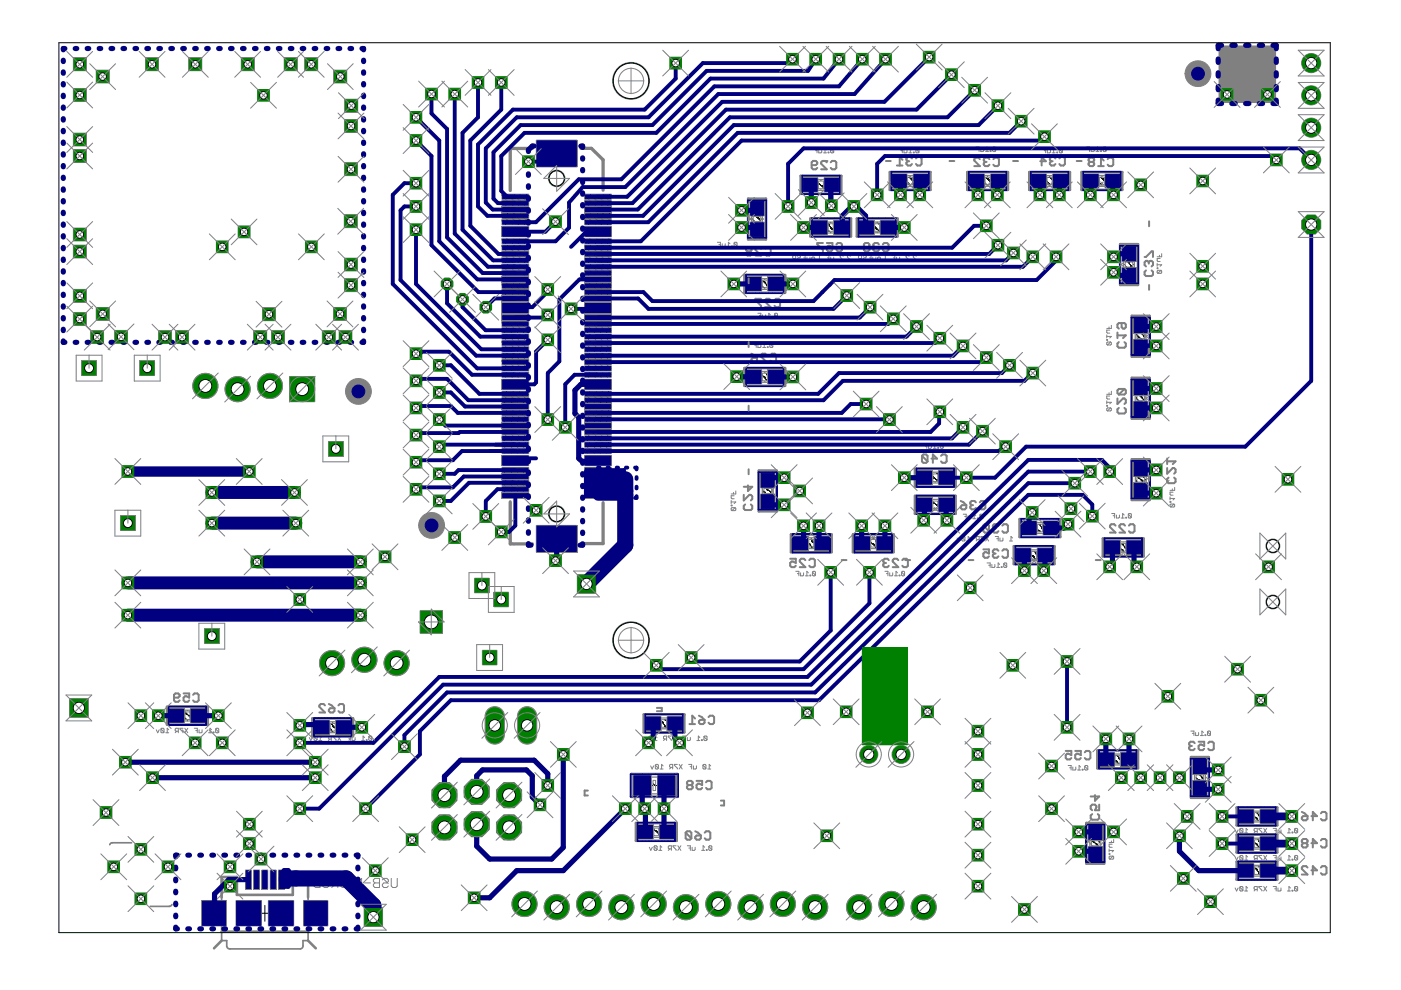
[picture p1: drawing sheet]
<svg xmlns="http://www.w3.org/2000/svg" width="297mm" height="210mm" viewBox="0 0 297 210" stroke-linecap="round" stroke-linejoin="round" font-family="sans-serif">
<g fill="none" stroke="#000" stroke-width=".21">
<path d="M253.3 15.6h1.4M254 14.9v1.4M173.1 39.2h1.9M174.1 38.3v1.8M192 38.4h1.9M193 37.4v1.9M208.5 38.4h1.8M209.4 37.4v1.9M221.6 38.4h1.9M222.5 37.4v1.9M232.7 38.4h1.8M233.6 37.4v1.9"/>
<path d="M159.2 46.4h2.7M160.5 45.1v2.7M162.2 59.3v1.8M175 48.2h2.2M176.1 47.1v2.2M184.9 48.2h2.2M186 47.1v2.2M238.4 56.1h1.9M239.4 55.2v1.8M161.2 79.9h1.9M161.2 60.2h1.9M162.2 79v1.8"/>
<path d="M240.9 71.3h1.9M241.9 70.4v1.8M75.3 83h1.4M76 82.3v1.4M240.9 84.4h1.9M241.9 83.5v1.9M90.8 111.4h1.4M91.5 110.7v1.4M161.8 104.1h2M162.8 103.1v2M171 115.2h2.1M172 114.2v2"/>
<path d="M184 115.2h2.3M185.2 114.1v2.2M197.4 101.3h1.8M197.6 107h1.4M198.3 100.4v1.8M198.3 106.3v1.4M218.6 117.7h1.3M219.2 117v1.4M219.8 112h1.4M220.5 111.3v1.3M237.2 116.1h1.9M238.1 115.1v1.9"/>
<path d="M240.7 101.7h2.3M241.9 100.6v2.2M38.6 151.7h2.2M39.7 150.6v2.2M69.5 154.2h2.1M70.5 153.2v2M140 153.4h1.6M140.8 152.6v1.6M137.9 166.5h1.7M138.4 176.4h1.4M138.7 165.7v1.7M139.1 175.7v1.4"/>
<path d="M231.5 178.8h1.4M232.2 178.1v1.4M236.3 161h1.4M237 160.3v1.4M253.6 164.8h1.6M254.4 164v1.7M265.8 173.1h1.4M265.8 178.9h1.4M266.5 172.4v1.4M266.5 178.2v1.3M54.5 193.6h3.3M56.2 192v3.3"/>
<path d="M265.7 184.6h1.6M266.5 183.9v1.5"/>
</g>
<g fill="none" stroke="#808080" stroke-width=".21">
<path d="M172.6 31.5h.6v.9M172.9 31.9h.3M173.6 31.8v.6h.5l.1-.1v-.5M174.6 32.4h.6M175.2 31.8l-.3-.3v.9M175.6 32.3h.1v.1h-.1zM176.1 31.6l.5-.1 .2 .1v.7M176.1 31.6v.7l.2 .1 .5-.1M176.1 31.6l.7 .7M190.7 31.5h.6v.9M191 31.9h.3M191.7 31.8v.6h.5l.1-.1v-.5"/>
<path d="M192.7 32.4h.6M193.3 31.8l-.3-.3v.9M193.7 32.3h.1v.1h-.1zM194.2 31.6l.5-.1 .1 .1v.7M194.2 31.6v.7l.2 .1 .4-.1M194.2 31.6l.6 .7M206.9 31.2h.7v.9M207.3 31.7h.3M207.9 31.5v.6h.5l.2-.1v-.5M209 32.1h.6M209.6 31.5l-.3-.3v.9M209.9 32h.2v.1h-.2z"/>
<path d="M210.5 31.3l.4-.1 .2 .1v.7M210.5 31.3v.7l.1 .1 .5-.1M210.5 31.3l.6 .7M221.1 31.5h.6v.9M221.4 31.9h.3M222.1 31.8v.6h.4l.2-.1v-.5M223.1 32.4h.6M223.7 31.8l-.3-.3v.9M224.1 32.3l.1 .1zM224.6 31.6l.1-.1 .5 .1v.7M224.6 31.6v.7l.1 .1 .5-.1M224.6 31.6l.6 .7"/>
<path d="M230.4 31.2h.6v.9M230.7 31.7h.3M231.4 31.5v.6h.4l.2-.1v-.5M232.4 32.1h.6M233 31.5l-.3-.3v.9M233.4 32l.1 .1zM233.9 31.3l.1-.1h.4l.1 .1v.7M233.9 31.3v.7l.1 .1 .5-.1M233.9 31.3l.6 .7M152.1 51.4h.6v.9M152.4 51.9h.3M153.1 51.7v.6h.5l.2-.1v-.5"/>
<path d="M154.1 52.3h.7M154.8 51.7l-.4-.3v.9M155.1 52.2h.2v.1h-.2zM155.6 51.5l.2-.1h.3l.2 .1v.7M155.6 51.5v.7l.2 .1h.3l.2-.1M155.6 51.5l.7 .7M168.4 54.8l-.3 .3M168.7 54.8h-.5l-.1-.5 .1-.1h.5v.9M169.1 54.3l.1-.1 .5 .1-.2 .4-.4 .1 .1 .3 .5-.1M170.1 54.2h.6v.9h-.6M170.4 54.7h.3M171.1 54.5v.5l.1 .1 .5-.1v-.5"/>
<path d="M172.1 54.7l.5-.2 .1 .5-.4 .1-.2-.1zM173.7 54.2v.9h-.6M175.1 54.2h.6v.9M175.4 54.7h.3M176.1 54.5v.6l.7-.1v-.5M178.8 54.3l-.2-.1-.5 .1 .7 .8h-.7M179.1 55l.2 .1zM180.3 54.3l-.2-.1-.4 .1 .6 .8h-.6M182.4 54.8l-.4 .3M182.7 54.8h-.5l-.2-.1v-.4l.2-.1h.5v.9M183 54.3l.2-.1 .5 .1-.2 .4-.5 .1 .2 .3 .5-.1M184 54.2h.7v.9h-.7"/>
<path d="M184.4 54.7h.3M185 54.5v.5l.2 .1 .5-.1v-.5M186.1 54.7l.4-.2 .2 .5-.5 .1-.1-.1zM187.7 54.2v.9h-.6M189.1 54.2h.6v.9M189.4 54.7h.3M190.1 54.5v.6l.6-.1v-.5M192.7 54.3l-.1-.1-.5 .1 .6 .8h-.6M193.1 55l.2 .1zM194.3 54.3l-.2-.1-.5 .1 .7 .8h-.7M245.3 55.8v.7M245.3 56.8h.2v.2h-.2z"/>
<path d="M245.3 56.1h1l-.3 .4M245.8 54.1v.3M246 54.8h-.7v.5l.2 .1h.5M246.1 57.3l.2 .2-.2 .5h-.6M246.1 57.3h-.6l-.2 .2 .2 .5M246.1 57.3l-.6 .7M246.3 53.8v.6h-1M159.7 72.7h.6v1M160 73.2h.3M160.7 66.4h.6v1M160.7 73v.7h.5l.1-.2v-.5M161 66.9h.3"/>
<path d="M161.7 66.8v.6h.5l.1-.2v-.4M161.7 73.7h.6M162.3 73l-.3-.3v1M162.7 73.5h.2v.2h-.2zM162.7 67.4h.6M163.2 72.9l.5-.2 .2 .2v.6M163.2 72.9v.6l.2 .2 .5-.2M163.2 72.9l.7 .6M163.3 66.8l-.3-.4v1M163.7 67.2h.1v.2h-.1zM164.2 66.6l.2-.2h.3l.1 .2v.6M164.2 66.6v.6l.2 .2 .4-.2"/>
<path d="M164.2 66.6l.6 .6M234.7 71v.6M234.7 72h.1v.2h-.1zM234.7 71.3h.9l-.3 .3M235.1 69.3v.3M235.3 70h-.6v.5l.6 .1M235.5 72.5l.1 .5-.1 .2h-.7M235.5 72.5h-.7l-.1 .2v.3l.1 .2M235.5 72.5l-.7 .7M235.6 69v.6h-.9M195.8 94.1h.7v1M196.2 94.6h.3"/>
<path d="M196.8 94.4v.7h.5l.2-.2v-.5M197.9 95.1h.6M198.5 94.4l-.3-.3v1M198.8 94.9h.2v.2h-.2zM199.4 94.3l.5-.2 .1 .2v.6M199.4 94.3v.6l.1 .2h.4l.1-.2M199.4 94.3l.6 .6M234.7 85v.6M234.7 86h.1v.1h-.1zM234.7 85.3h.9l-.3 .3M235.1 83.3v.3M235.3 84h-.6v.5l.6 .1"/>
<path d="M235.5 86.5l.1 .5-.1 .1h-.7M235.5 86.5h-.7l-.1 .2v.3l.1 .1M235.5 86.5l-.7 .6M235.6 83v.6h-.9M155 106.1v.7M155 107.1h.2v.2h-.2zM155 106.4h1l-.3 .4M155.5 104.4v.3M155.7 105.1h-.7v.5l.2 .1h.5M155.8 107.6l.2 .2v.3l-.2 .2h-.6M155.8 107.6h-.6l-.2 .2v.3l.2 .2M155.8 107.6l-.6 .7"/>
<path d="M156 104.1v.6h-1M202.9 114.1l.3 .6 .4-.6M203.9 113.9v.7l.2 .1 .5-.1M203.9 113.9l.2-.2 .5 .2v.7M203.9 113.9l.7 .7M204.2 109h.7v1M204.5 109.5h.4M205 114.7h.6M205.2 109.3v.7l.7-.2v-.5M205.6 114.1l-.3-.4v1M206.2 110h.7M206.9 109.3l-.4-.3v1"/>
<path d="M207.2 109.8l.2 .2zM207.3 114.4l-.3 .3M207.6 114.4h-.5l-.1-.5 .1-.2h.5v1M207.8 109.2l.1-.2h.3l.2 .2v.6M207.8 109.2v.6l.1 .2 .5-.2M207.8 109.2l.6 .6M208.6 113.7h-.6l.6 1M209 113.7l.6 1M209.3 119.4h.6v.9M209.6 119.8h.3M209.6 113.7l-.6 1M210.3 119.7v.6h.5l.1-.1v-.5"/>
<path d="M211 113.7h.6v1M211.3 114.2h.3M211.9 119.7l-.3-.3v.9M212 114.1v.6h.5l.1-.1v-.5M212.8 119.5l.5-.1 .1 .1v.7M212.8 119.5v.7l.2 .1 .4-.1M212.8 119.5l.6 .7M214 114.7h.7M214.7 114.1l-.3-.4v1M235.7 108.9h.6v.9M236 109.3h.3M236.7 109.2v.6l.6-.1v-.5"/>
<path d="M237.7 109.8h.7M238.4 109.2l-.4-.3v.9M238.7 109.7l.1 .1zM239.2 109l.2-.1 .5 .1v.7M239.2 109v.7l.2 .1 .5-.1M239.2 109l.7 .7M248.1 105.3v.7M248.1 106.3h.1v.2h-.1zM248.1 105.7h.9l-.3 .3M248.6 103.7v.3M248.7 104.4h-.6v.4l.1 .2h.5M248.9 106.9l.1 .5-.1 .1h-.7"/>
<path d="M248.9 106.9h-.7l-.1 .1v.4l.1 .1M248.9 106.9l-.7 .6M249 103.3v.7h-.9M168.7 121.1h.7v1M169.1 121.6h.3M169.7 121.5v.6h.5l.2-.2v-.4M170.8 122.1h.6M171.4 121.5l-.3-.4v1M171.7 121.9h.2v.2h-.2zM172.3 121.3l.4-.2 .2 .2v.6M172.3 121.3v.6l.1 .2 .5-.2M172.3 121.3l.6 .6"/>
<path d="M187.6 121.1h.7v1M187.9 121.6h.4M188.6 121.5v.6h.5l.2-.2v-.4M189.7 122.1h.6M190.3 121.5l-.3-.4v1M190.6 121.9h.2v.2h-.2zM191.2 121.3l.4-.2 .2 .2v.6M191.2 121.3v.6l.1 .2 .5-.2M191.2 121.3l.6 .6M211.3 120.3h.6M212.3 120.2h.1v.1h-.1zM33.1 154.7l.3 .7 .4-.7"/>
<path d="M34.1 154.6l.5-.2 .2 .2v.6M34.1 154.6v.6l.2 .2 .5-.2M34.1 154.6l.7 .6M35.1 155.4h.7M35.8 154.7l-.3-.3v1M37.5 155l-.4 .4M37.8 155h-.5l-.2-.1v-.3l.2-.2h.5v1M38.8 154.4h-.6l.6 1M39.2 154.4l.6 1M39.8 154.4l-.6 1M41.2 154.4h.6v1M41.5 154.9h.3"/>
<path d="M42.2 154.7v.7l.6-.2v-.5M44.2 155.4h.7M44.9 154.7l-.4-.3v1M45.2 155.2h.2v.2h-.2zM45.7 154.6l.5-.2 .2 .2v.6M45.7 154.6v.6l.2 .2 .5-.2M45.7 154.6l.7 .6M65.6 156.4l.3 .6 .3-.6M66.6 156.2l.1-.1 .5 .1v.6M66.6 156.2v.6l.1 .2 .5-.2M66.6 156.2l.6 .6M67.6 157h.6"/>
<path d="M68.2 156.4l-.3-.3v.9M69.9 156.7l-.3 .3M70.3 156.7h-.5l-.2-.5 .2-.1h.5v.9M71.2 156.1h-.6l.6 .9M71.6 156.1l.7 .9M72.3 156.1l-.7 .9M73.6 156.1h.7v.9M74 156.5h.3M74.7 156.4v.6h.4l.2-.6M76.7 157h.6M77.3 156.4l-.3-.3v.9M77.7 156.8h.1v.2h-.1z"/>
<path d="M78.2 156.2l.1-.1 .5 .1v.6M78.2 156.2v.6l.1 .2 .5-.2M78.2 156.2l.6 .6M136.7 156.4l.3 .6 .3-.6M137.6 156.2l.2-.1 .5 .1v.6M137.6 156.2v.6l.2 .2 .5-.2M137.6 156.2l.7 .6M138.7 157h.6M139.3 156.4l-.3-.3v.9M141 156.7l-.3 .3M141.3 156.7h-.5l-.1-.5 .1-.1h.5v.9M142.3 156.1h-.6l.6 .9"/>
<path d="M142.7 156.1l.6 .9M143.3 156.1l-.6 .9M144.7 156.1h.7v.9M145 156.5h.4M145.7 156.4v.6h.5l.2-.2v-.4M147.7 157h.7M148.4 156.4l-.3-.3v.9M148.7 156.8h.2v.2h-.2zM149.2 156.2l.2-.1 .5 .1v.6M149.2 156.2v.6l.2 .2 .5-.2M149.2 156.2l.7 .6M252.5 155h.6v1"/>
<path d="M252.8 155.5h.3M253.5 155.3v.7h.5l.1-.2v-.5M254.5 156h.6M255.1 155.3l-.3-.3v1M255.5 155.8h.2v.2h-.2zM256 155.2l.5-.2 .1 .2v.6M256 155.2v.6l.2 .2 .4-.2M256 155.2l.6 .6M137.7 179.6l.3 .7 .3-.7M137.9 162.4l.4 .6 .3-.6M138.7 179.5v.6l.1 .2 .5-.2M138.7 179.5l.1-.2h.3l.2 .2v.6"/>
<path d="M138.7 179.5l.6 .6M138.9 162.2v.7l.2 .1 .5-.1M138.9 162.2l.5-.1 .2 .1v.7M138.9 162.2l.7 .7M140 163h.6M140.3 179.6l-.3-.3v1M140.6 162.4l-.3-.3v.9M142 180l-.3 .3M142.3 162.7l-.3 .3M142.3 180h-.4l-.2-.5 .2-.2h.4v1M142.6 162.7h-.5l-.1-.1v-.4l.1-.1h.5v.9M143.3 179.3h-.6l.6 1"/>
<path d="M143.6 162.1h-.6l.6 .9M143.7 179.3l.7 1M144 162.1l.6 .9M144.4 179.3l-.7 1M144.6 162.1l-.6 .9M145.7 179.3h.7v1M146 162.1h.6v.9M146 179.8h.4M146.3 162.6h.3M146.7 179.6v.7h.5l.2-.2v-.5M147 162.4v.6h.5l.2-.1v-.5M149 162.2v.7l.2 .1h.3l.2-.1"/>
<path d="M149 162.2l.5-.1 .2 .1v.7M149 162.2l.7 .7M149.4 179.6l-.3-.3v1M150.1 163h.6M150.3 179.5v.6l.1 .2 .5-.2M150.3 179.5l.1-.2h.3l.2 .2v.6M150.3 179.5l.6 .6M150.7 162.4l-.3-.3v.9M226.5 162.3h.6v1M226.8 162.8h.3M227.5 162.6v.7h.4l.2-.2v-.5M228.5 163.3h.6"/>
<path d="M229.1 162.6l-.3-.3v1M229.4 163.1h.2v.2h-.2zM230 162.5l.5-.2 .1 .2v.6M230 162.5v.6l.1 .2 .5-.2M230 162.5l.6 .6M235.6 178.3v.3M235.8 179h-.6v.5l.1 .1h.5M236.1 178v.6h-.9M261.9 176l.3 .6 .3-.6M262.9 175.8l.1-.2 .5 .2v.6M262.9 175.8v.6l.1 .2 .5-.2M262.9 175.8l.6 .6"/>
<path d="M263.9 176.6h.6M264.5 176l-.3-.4v1M266.2 176.3l-.3 .3M266.6 176.3h-.5l-.2-.5 .2-.2h.5v1M267.5 175.6h-.6l.6 1M267.9 175.6l.7 1M268.6 175.6l-.7 1M269.9 175.6h.7v1M270.3 176.1h.3M271 176v.6h.4l.2-.2v-.4M273 176.6h.6M273.6 176l-.3-.4v1"/>
<path d="M273.9 176.4h.2v.2h-.2zM274.5 175.8v.6l.1 .2 .5-.2M274.5 175.8l.1-.2 .5 .2v.6M274.5 175.8l.6 .6M66.6 186.6l.3-.4h.9v2h-.9l-.3-.3v-.4l.3-.3-.3-.3zM66.9 187.2h.9M68.5 186.6l.3-.4h.6l.3 .4v1.3l-.3 .3h-.6l-.3-.3zM71 187.5l-.7 .7M71.6 187.5h-.9l-.4-.3v-.6l.4-.4h.9v2M72.2 186.6l.4-.4h.6l.3 .4v1.3l-.3 .3h-.6l-.4-.3M74.1 188.2h.7M74.1 186.2h.7"/>
<path d="M74.5 186.2v2M75.4 188.2v-2l.6 .7 .7-.7v2M77.3 187.2h1.2M79.2 186.6l.3-.4h1v2h-1l-.3-.3v-.4l.3-.3-.3-.3zM79.5 187.2h1M81.1 186.6l.3-.4h.6l.3 .4v.3l-.3 .3h-.6l-.3 .3v.4l.3 .3h.6l.3-.3M83 186.2v1.7l.3 .3h.6l.3-.3v-1.7M139.7 180.3h.6M148.8 180.3h.6M149.8 180.1h.1v.2h-.1zM235.2 180v.6M235.2 181l.1 .1z"/>
<path d="M235.2 180.3h.9l-.3 .3M236 181.5l.1 .2-.1 .5h-.7M236 181.5h-.7l-.1 .2 .1 .5M236 181.5l-.7 .7M261.9 188.3l.3 .6 .3-.6M261.9 181.7l.3 .7 .3-.7M262.9 188.1l.1-.1 .5 .1v.7M262.9 188.1v.7l.1 .1 .5-.1M262.9 181.5l.5-.1 .1 .1v.7M262.9 181.5v.7l.1 .2 .5-.2M262.9 188.1l.6 .7M262.9 181.5l.6 .7"/>
<path d="M263.9 188.9h.6M263.9 182.4h.6M264.5 188.3l-.3-.3v.9M264.5 181.7l-.3-.3v1M266.2 188.6l-.3 .3M266.2 182l-.3 .4M266.6 188.6h-.5l-.2-.2v-.3l.2-.1h.5v.9M266.6 182h-.5l-.2-.5 .2-.1h.5v1M267.5 188h-.6l.6 .9M267.5 181.4h-.6l.6 1M267.9 188l.7 .9M267.9 181.4l.7 1"/>
<path d="M268.6 188l-.7 .9M268.6 181.4l-.7 1M269.9 188h.7v.9M269.9 181.4h.7v1M270.3 188.4h.3M270.3 181.9h.3M271 188.3v.6l.6-.1v-.5M271 181.7v.7h.4l.2-.2v-.5M273 188.9h.6M273 182.4h.6M273.6 188.3l-.3-.3v.9M273.6 181.7l-.3-.3v1"/>
<path d="M273.9 188.8h.2v.1h-.2zM273.9 182.2h.2v.2h-.2zM274.5 181.5l.5-.1 .1 .1v.7M274.5 188.1l.1-.1 .5 .1v.7M274.5 181.5v.7l.1 .2 .5-.2M274.5 188.1v.7l.1 .1 .5-.1M274.5 188.1l.6 .7M274.5 181.5l.6 .7"/>
</g>
<g fill="none" stroke="#808080" stroke-width=".42">
<path d="M172.1 35h.9l.3-.3v-.3l-.3-.3h-.6l-.3 .3v1.2l.3 .3h.6l.3-.3M175.3 34.4l-.3-.3h-.6l-.3 .3v.3l1.2 1.2h-1.2M176.1 34.4l.3-.3h.6l.3 .3v1.2l-.3 .3h-.6l-.3-.3M190.2 35.1h1.1M191.3 33.9l-.5-.6v1.8M192.5 34.2l-.3 .3v.3l.3 .3h.6l.3-.3M192.5 34.2h.3M193.4 33.6l-.3-.3h-.6l-.3 .3v.3l.3 .3M194.2 33.6l.3-.3h.6l.3 .3v1.2l-.3 .3h-.6l-.3-.3M207.8 33.7l-.3-.3h-.6l-.3 .3v.3l1.2 1.2h-1.2M208.9 34.3l-.3 .3v.3l.3 .3h.6l.3-.3M208.9 34.3h.3"/>
<path d="M209.8 33.7l-.3-.3h-.6l-.3 .3v.3l.3 .3M210.6 33.7l.3-.3h.6l.3 .3v1.2l-.3 .3h-.6l-.3-.3M220.6 34.2h1.1l-.8-.9v1.8M222.9 34.2l-.3 .3v.3l.3 .3h.6l.3-.3M222.9 34.2h.3M223.8 33.6l-.3-.3h-.6l-.3 .3v.3l.3 .3M224.6 33.6l.3-.3h.6l.3 .3v1.2l-.3 .3h-.6l-.3-.3M231.1 34.3l-.3-.3v-.3l.3-.3h.6l.3 .3v.3l-.3 .3M231.1 34.3l-.3 .3v.3l.3 .3h.6l.3-.3v-.3l-.3-.3M231.1 34.3h.6M232.8 35.2h1.2M234 34l-.6-.6v1.8"/>
<path d="M234.8 33.7l.3-.3h.6l.3 .3v1.2l-.3 .3h-.6l-.3-.3M158.5 53.3l-.3-.3v-.3l.3-.3h.6l.3 .3v.3l-.3 .3M158.5 53.3l-.3 .3v.3l.3 .3h.6l.3-.3v-.3l-.3-.3M158.5 53.3h.6M161.4 52.7l-.3-.3h-.6l-.3 .3v.3l1.2 1.2h-1.2M162.2 52.7l.3-.3h.6l.3 .3v1.2l-.3 .3h-.6l-.3-.3M174.5 51.5h-1.2v.3l1.2 1.2v.3M175.3 51.5h1.2v.9l-.6-.3h-.3l-.3 .3v.6l.3 .3h.6l.3-.3M177.3 51.8l.3-.3h.6l.3 .3v1.2l-.3 .3h-.6l-.3-.3M183.5 52.4h.5M183.5 52.4l-.3 .3v.3l.3 .3h.5l.3-.3v-.3l-.3-.3M183.5 52.4l-.3-.3v-.3l.3-.3h.5l.3 .3v.3l-.3 .3"/>
<path d="M185.5 52.4h.3M185.5 52.4l-.3 .3v.3l.3 .3h.6l.3-.3M186.4 51.8l-.3-.3h-.6l-.3 .3v.3l.3 .3M187.2 51.8l.3-.3h.6l.3 .3v1.2l-.3 .3h-.6l-.3-.3M242.7 54.5h.3l1.2-1.2h.3v1.2M243 57.3l-.3 .3v.6l.3 .3h1.2l.3-.3v-.6l-.3-.3M243.6 55.6l.3-.3h.3l.3 .3v.6l-.3 .3M243.6 55.6l-.3-.3h-.3l-.3 .3v.6l.3 .3M243.6 55.6v.3M159.3 76.2l.3-.3h.9v.6l-.3 .3h-.6l-.3-.3zM159.3 75l.6 .3 .6 .6M161.4 63.4h-1.2v.2l1.2 1.2v.3"/>
<path d="M162.5 75.3l-.3-.3h-.6l-.3 .3v.3l1.2 1.2h-1.2M163.4 75.3l.3-.3h.6l.2 .3v1.2l-.2 .3h-.6l-.3-.3M163.4 63.6l-.3-.2h-.6l-.3 .2v.3l1.2 1.2h-1.2M164.2 63.6l.3-.2h.6l.3 .2v1.2l-.3 .3h-.6l-.3-.3M236.9 70.5v1.2M236.9 71.1h1.8l-.6 .6M237.2 72.5l-.3 .3v.6l.3 .3h1.2l.3-.3v-.6l-.3-.3M237.8 68.5v.9l.3 .3h.3l.3-.3v-.6l-.3-.3h-1.2l-.3 .3v.6l.3 .3M195.5 96.6l.3-.2h.6l.3 .2v1.2M195.5 96.6v1.2l.3 .3h.6l.3-.3M195.5 96.6l1.2 1.2M197.5 97.2h1.2l-.9-.8v1.7"/>
<path d="M199.5 96.6l.3-.2h.6l.3 .2v1.2l-.3 .3h-.6l-.3-.3M236.9 84.5v1.2l1.2-1.2h.3l.3 .3v.6l-.3 .3M237.2 86.5l-.3 .3v.6l.3 .3h1.2l.3-.3v-.6l-.3-.3M238.4 82.5l.3 .3v.6l-.3 .3h-1.2M238.4 82.5h-1.2l-.3 .3v.6l.3 .3M238.4 82.5l-1.2 1.2M247.5 99.2v1.2l1.1-1.2h.3l.3 .3v.6l-.3 .3M247.5 97.2v1.2M247.5 97.8h1.7l-.6 .6M157.7 104.9v1.2l1.2-1.2h.3l.3 .3v.6l-.3 .3M158 107l-.3 .3v.5l.3 .3h1.2l.3-.3v-.5l-.3-.3M158.6 102.9v1.2l.9-.9h-1.8"/>
<path d="M167.5 118.5h1.2v.9l-.6-.3h-.3l-.3 .3v.6l.3 .2h.6l.3-.2M170.8 118.8l-.3-.3h-.6l-.3 .3v.3l1.2 1.1h-1.2M171.6 118.8l.3-.3h.6l.3 .3v1.2l-.3 .2h-.6l-.3-.2M187.6 119.4l-.3 .3v.3l.3 .2h.6l.2-.2M187.6 119.4h.3M188.4 118.8l-.2-.3h-.6l-.3 .3v.3l.3 .3M190.5 118.8l-.3-.3h-.6l-.3 .3v.3l1.2 1.1h-1.2M191.3 118.8l.3-.3h.6l.3 .3v1.2l-.3 .2h-.6l-.3-.2M203.7 107.4l.3-.3h.9v.6l-.3 .3h-.6l-.3-.3zM203.7 106.2l.6 .3 .6 .6M206 107.1l-.3 .3v.3l.3 .3h.6l.3-.3M206 107.1h.3"/>
<path d="M206.9 106.5l-.3-.3h-.6l-.3 .3v.3l.3 .3M207.7 106.5l.3-.3h.6l.3 .3v1.2l-.3 .3h-.6l-.3-.3M208.5 111.4l.3-.3h.6l.3 .3v1.2M208.5 111.4v1.2l.3 .3h.6l.3-.3M208.5 116.5h1.2v.9l-.6-.3h-.3l-.3 .3v.6l.3 .3h.6l.3-.3M208.5 111.4l1.2 1.2M210.8 112l-.3 .3v.3l.3 .3h.6l.3-.3M210.8 117.4l-.3 .3v.3l.3 .3h.6l.3-.3M210.8 117.4h.3M210.8 112h.3M211.7 111.4l-.3-.3h-.6l-.3 .3v.3l.3 .3M211.7 116.8l-.3-.3h-.6l-.3 .3v.3l.3 .3"/>
<path d="M212.5 111.4l.3-.3h.6l.3 .3v1.2l-.3 .3h-.6l-.3-.3M212.5 116.8l.3-.3h.6l.3 .3v1.2l-.3 .3h-.6l-.3-.3M236.5 111.4l-.3-.3h-.6l-.3 .3v.3l1.2 1.2h-1.2M238.5 111.4l-.3-.3h-.6l-.3 .3v.3l1.2 1.2h-1.2M239.4 111.4l.2-.3h.6l.3 .3v1.2l-.3 .3h-.6l-.2-.3M247.8 101.3l-.3 .3v.6l.3 .2h1.1l.3-.2v-.6l-.3-.3M36.9 147.9h.9l.3-.3v-.3l-.3-.3h-.6l-.3 .3v1.2l.3 .3h.6l.3-.3M38.9 147h1.2v.9l-.6-.3h-.3l-.3 .3v.6l.3 .3h.6l.3-.3M40.9 147.3l.3-.3h.6l.3 .3v1.2l-.3 .3h-.6l-.3-.3M68.9 149.6l-.3-.3h-.6l-.3 .3v.3l1.2 1.2h-1.2M69.7 149.3l.6 .3 .6 .6M70 150.2h.9v.6l-.3 .3h-.6l-.3-.3v-.3z"/>
<path d="M71.8 149.6l.3-.3h.5l.3 .3v1.2l-.3 .3h-.5l-.3-.3M146.2 153.5h1.2M147.4 152.3l-.6-.6v1.8M148.2 152.9l.3-.3h.9v.6l-.3 .3h-.6l-.3-.3zM148.2 151.7l.6 .3 .6 .6M150.2 152l.3-.3h.6l.3 .3v1.2l-.3 .3h-.6l-.3-.3M226 159.2h1.1v.9l-.6-.3h-.2l-.3 .3v.6l.3 .3h.5l.3-.3M228 159.2h1.2v.9l-.6-.3h-.3l-.3 .3v.6l.3 .3h.6l.3-.3M230 159.5l.3-.3h.6l.3 .3v1.2l-.3 .3h-.6l-.3-.3M252.4 158.2l-.3 .3v.2l.3 .3h.6l.3-.3M252.4 158.2h.3M253.3 157.6l-.3-.3h-.6l-.3 .3v.3l.3 .3"/>
<path d="M254.1 157.3h1.2v.9l-.6-.3h-.3l-.3 .3v.5l.3 .3h.6l.3-.3M256.2 157.6l.3-.3h.5l.3 .3v1.1l-.3 .3h-.5l-.3-.3M145.4 176.6l.3-.3h.6l.3 .3v1.1M145.4 176.6v1.1l.3 .3h.6l.3-.3M145.4 176.6l1.2 1.1M145.9 166.5l-.3-.3v-.3l.3-.3h.7l.3 .3v.3l-.3 .3M145.9 166.5l-.3 .3v.2l.3 .3h.7l.3-.3v-.2l-.3-.3M145.9 166.5h.7M147.4 177.4l.3-.3h.9v.6l-.3 .3h-.6l-.3-.3zM147.4 176.3l.6 .3 .6 .5M147.7 165.6h1.2v.9l-.6-.3h-.3l-.3 .3v.5l.3 .3h.6l.3-.3M149.4 176.6l.3-.3h.6l.3 .3v1.1l-.3 .3h-.6l-.3-.3"/>
<path d="M149.7 165.9l.3-.3h.6l.3 .3v1.1l-.3 .3h-.6l-.3-.3M231.6 172.6l-.4 .3v.6l.4 .3h1.1l.3-.3v-.6l-.3-.3M232.2 168.6v1.2l.8-.9h-1.8M233 170.6v1.2h-.8l.3-.6v-.3l-.3-.3h-.6l-.4 .3v.6l.4 .3M276 173.3l.3-.3h.9v.6l-.3 .3h-.6l-.3-.3zM276 172.1l.6 .3 .6 .6M276.3 178.8l-.3-.3v-.3l.3-.3h.6l.3 .3v.3l-.3 .3M276.3 178.8l-.3 .3v.3l.3 .3h.6l.3-.3v-.3l-.3-.3M276.3 178.8h.6M278 173h1.2l-.9-.9v1.8M278 178.8h1.2l-.9-.9v1.8M280.1 172.4l.3-.3h.5l.3 .3v1.2l-.3 .3h-.5l-.3-.3"/>
<path d="M280.1 178.2l.3-.3h.5l.3 .3v1.2l-.3 .3h-.5l-.3-.3M277.2 183.9l-.3-.3h-.6l-.3 .3v.3l1.2 1.2h-1.2M278 184.5h1.2l-.9-.9v1.8M280.1 183.9l.3-.3h.5l.3 .3v1.2l-.3 .3h-.5l-.3-.3"/>
</g>
<g fill="none" stroke="#808080" stroke-width=".28">
<path d="M173.1 38.1h1.9M192 37.2h1.9M192 39.5h1.9M208.4 37.2h2M208.4 39.5h2M221.6 37.2h1.9M221.6 39.5h1.9M232.7 37.2h1.9M232.7 39.5h1.9M159.3 45.5v1.9M161.2 59.1h1.9M161.6 45.5v1.9"/>
<path d="M173.1 40.4h1.9M175.2 49.4h1.9M175.2 47.1h1.9M185 47.1h1.9M185 49.4h1.9M238.2 55.1v1.9M240.5 55.1v1.9M161.2 78.8h1.9M161.2 61.4h1.9M240.7 70.3v2M243 70.3v2M161.2 81h1.9"/>
<path d="M240.7 83.5v1.9M243 83.5v1.9M161.6 103.1v2M163.9 103.1v2M171 114h2M171 116.3h2M184.2 114h1.9M184.2 116.3h1.9M197.3 105.9h2M197.3 108.2h2M197.3 100.1h2M197.3 102.4h2"/>
<path d="M218.3 118.9h1.9M218.3 116.6h1.9M219.5 110.8h1.9M219.5 113.1h1.9M237.2 114.9h1.9M237.2 117.2h1.9M240.7 100.7v2M243 100.7v2M38.8 150.6h1.9M38.8 152.9h1.9M69.6 153h1.9M69.6 155.3h1.9"/>
<path d="M139.8 152.2h2M139.8 154.5h2M236 159.9h1.9M137.7 168.3h2.1M137.8 164.8h2M138.2 177.5h1.9M138.2 175.3h1.9M231.1 177.8v2M233.4 177.8v2M236 162.2h1.9M253.3 163.9v1.9M255.6 163.9v1.9"/>
<path d="M265.5 174.3h2M265.5 172h2M265.5 177.7h2M265.5 185.8h2M265.5 183.5h2M265.5 180h2"/>
</g>
<g fill="#808080" stroke="#808080" stroke-width=".21">
<path d="M234.5 37.1h1.4v2.5h-1.4z"/>
<path d="M231.4 37.1h1.3v2.5h-1.3z"/>
<path d="M240.6 69h2.5v1.4h-2.5z"/>
<path d="M240.6 72.2h2.5v1.3h-2.5z"/>
<path d="M240.6 82.2h2.5v1.3h-2.5z"/>
<path d="M240.6 85.3h2.5v1.4h-2.5z"/>
<path d="M240.6 102.6h2.5v1.3h-2.5z"/>
<path d="M240.6 99.4h2.5v1.4h-2.5z"/>
<path d="M239.1 114.8h1.3v2.5h-1.3z"/>
<path d="M235.9 114.8h1.4v2.5h-1.4z"/>
<path d="M186.1 113.9h1.3v2.5h-1.3z"/>
<path d="M182.9 113.9h1.4v2.5h-1.4z"/>
<path d="M161.5 105h2.5v1.4h-2.5z"/>
<path d="M161.5 101.9h2.5v1.3h-2.5z"/>
<path d="M172.9 113.9h1.4v2.5h-1.4z"/>
<path d="M169.8 113.9h1.3v2.5h-1.3z"/>
<path d="M163.1 78.6h1.3v2.6h-1.3z"/>
<path d="M159.9 78.6h1.4v2.6h-1.4z"/>
<path d="M159.9 58.9h1.3v2.6h-1.3z"/>
<path d="M163 58.9h1.4v2.6h-1.4z"/>
<path d="M159.2 44.2h2.6v1.3h-2.6z"/>
<path d="M159.2 47.3h2.6v1.4h-2.6z"/>
<path d="M171.8 37.9h1.4v2.6h-1.4z"/>
<path d="M174.9 37.9h1.4v2.6h-1.4z"/>
<path d="M190.7 37.1h1.3v2.5h-1.3z"/>
<path d="M193.8 37.1h1.4v2.5h-1.4z"/>
<path d="M210.3 37.1h1.4v2.5h-1.4z"/>
<path d="M207.2 37.1h1.3v2.5h-1.3z"/>
<path d="M220.3 37.1h1.3v2.5h-1.3z"/>
<path d="M223.4 37.1h1.4v2.5h-1.4z"/>
<path d="M217 116.5h1.4v2.5h-1.4z"/>
<path d="M220.1 116.5h1.4v2.5h-1.4z"/>
<path d="M199.2 105.7h1.4v2.6h-1.4z"/>
<path d="M196.1 105.7h1.3v2.6h-1.3z"/>
<path d="M238.1 53.8h2.5v1.4h-2.5z"/>
<path d="M238.1 57h2.5v1.3h-2.5z"/>
<path d="M221.4 110.7h1.4v2.5h-1.4z"/>
<path d="M218.2 110.7h1.4v2.5h-1.4z"/>
<path d="M186.9 46.9h1.3v2.6h-1.3z"/>
<path d="M183.7 46.9h1.4v2.6h-1.4z"/>
<path d="M199.2 100h1.4v2.5h-1.4z"/>
<path d="M196.1 100h1.3v2.5h-1.3z"/>
<path d="M264.2 183.3h1.4v2.6h-1.4z"/>
<path d="M267.4 183.3h1.3v2.6h-1.3z"/>
<path d="M264.2 171.9h1.4v2.5h-1.4z"/>
<path d="M267.4 171.9h1.3v2.5h-1.3z"/>
<path d="M264.2 177.6h1.4v2.5h-1.4z"/>
<path d="M267.4 177.6h1.3v2.5h-1.3z"/>
<path d="M253.1 165.7h2.6v1.4h-2.6z"/>
<path d="M253.1 162.6h2.6v1.4h-2.6z"/>
<path d="M230.9 179.7h2.6v1.4h-2.6z"/>
<path d="M230.9 176.6h2.6v1.3h-2.6z"/>
<path d="M234.7 159.7h1.4v2.6h-1.4z"/>
<path d="M237.8 159.7h1.4v2.6h-1.4z"/>
<path d="M173.9 47h1.3v2.5h-1.3z"/>
<path d="M177 47h1.4v2.5h-1.4z"/>
<path d="M135.8 164.6h2v3.9h-2z"/>
<path d="M139.7 164.6h2v3.9h-2z"/>
<path d="M40.6 150.5h1.4v2.5h-1.4z"/>
<path d="M37.5 150.5h1.3v2.5h-1.3z"/>
<path d="M136.9 175.1h1.3v2.6h-1.3z"/>
<path d="M140 175.1h1.4v2.6h-1.4z"/>
<path d="M141.7 152.1h1.3v2.5h-1.3z"/>
<path d="M138.5 152.1h1.4v2.5h-1.4z"/>
<path d="M71.4 152.9h1.4v2.6h-1.4z"/>
<path d="M68.3 152.9h1.4v2.6h-1.4z"/>
<path d="M233.1 37.6h1.1v1.6h-1.1z"/>
<path d="M241 70.8h1.7v1h-1.7z"/>
<path d="M241 83.9h1.7v1.1h-1.7z"/>
<path d="M241 101.2h1.7v1h-1.7z"/>
<path d="M237.6 115.3h1.1v1.6h-1.1z"/>
<path d="M184.6 114.4h1.1v1.6h-1.1z"/>
<path d="M162 103.6h1.6v1h-1.6z"/>
<path d="M171.5 114.4h1v1.6h-1z"/>
<path d="M161.6 79.1h1.1v1.6h-1.1z"/>
<path d="M161.6 59.4h1.1v1.6h-1.1z"/>
<path d="M159.7 45.9h1.6v1.1h-1.6z"/>
<path d="M173.5 38.4h1.1v1.6h-1.1z"/>
<path d="M192.4 37.6h1.1v1.6h-1.1z"/>
<path d="M208.9 37.6h1v1.6h-1z"/>
<path d="M222 37.6h1.1v1.6h-1.1z"/>
<path d="M218.7 116.9h1.1v1.6h-1.1z"/>
<path d="M197.8 106.2h1v1.6h-1z"/>
<path d="M238.6 55.6h1.6v1h-1.6z"/>
<path d="M220 111.1h1v1.7h-1z"/>
<path d="M185.4 47.4h1.1v1.6h-1.1z"/>
<path d="M197.8 100.5h1v1.6h-1z"/>
<path d="M266 183.8h1v1.6h-1z"/>
<path d="M266 172.3h1v1.6h-1z"/>
<path d="M266 178.1h1v1.6h-1z"/>
<path d="M253.6 164.3h1.6v1.1h-1.6z"/>
<path d="M231.4 178.3h1.6v1h-1.6z"/>
<path d="M236.4 160.2h1.1v1.6h-1.1z"/>
<path d="M175.6 47.4h1.1v1.6h-1.1z"/>
<path d="M138.5 165.5h.5v2.1h-.5z"/>
<path d="M39.2 150.9h1.1v1.6h-1.1z"/>
<path d="M138.6 175.6h1.1v1.6h-1.1z"/>
<path d="M140.3 152.6h1v1.6h-1z"/>
<path d="M70 153.4h1.1v1.6h-1.1z"/>
<path d="M124.1 41.3h5.4v.8h-5.4z"/>
<path d="M124.1 42.7h5.4v.8h-5.4z"/>
<path d="M124.1 44h5.4v.8h-5.4z"/>
<path d="M124.1 45.4h5.4v.8h-5.4z"/>
<path d="M124.1 46.7h5.4v.8h-5.4z"/>
<path d="M124.1 48.2h5.4v1.9h-5.4z"/>
<path d="M124.1 50.8h5.4v.8h-5.4z"/>
<path d="M124.1 52.1h5.4v.8h-5.4z"/>
<path d="M124.1 53.4h5.4v.9h-5.4z"/>
<path d="M124.1 54.8h5.4v.8h-5.4z"/>
<path d="M124.1 56.2h5.4v.8h-5.4z"/>
<path d="M106.6 41.3h5.4v.8h-5.4z"/>
<path d="M106.6 42.7h5.4v.8h-5.4z"/>
<path d="M106.6 44h5.4v.8h-5.4z"/>
<path d="M106.6 45.4h5.4v.8h-5.4z"/>
<path d="M106.6 46.7h5.4v.8h-5.4z"/>
<path d="M106.6 48.2h5.4v1.9h-5.4z"/>
<path d="M106.6 50.8h5.4v.8h-5.4z"/>
<path d="M106.6 52.1h5.4v.8h-5.4z"/>
<path d="M106.6 53.4h5.4v.9h-5.4z"/>
<path d="M106.6 54.8h5.4v.8h-5.4z"/>
<path d="M106.6 56.2h5.4v.8h-5.4z"/>
<path d="M124.1 57.5h5.4v.8h-5.4z"/>
<path d="M106.6 57.5h5.4v.8h-5.4z"/>
<path d="M124.1 58.8h5.4v.8h-5.4z"/>
<path d="M106.6 58.8h5.4v.8h-5.4z"/>
<path d="M124.1 60.2h5.4v.8h-5.4z"/>
<path d="M106.6 60.2h5.4v.8h-5.4z"/>
<path d="M124.1 61.5h5.4v.8h-5.4z"/>
<path d="M106.6 61.5h5.4v.8h-5.4z"/>
<path d="M124.1 62.9h5.4v.8h-5.4z"/>
<path d="M106.6 62.9h5.4v.8h-5.4z"/>
<path d="M124.1 66.9h5.4v.8h-5.4z"/>
<path d="M106.6 66.9h5.4v.8h-5.4z"/>
<path d="M124.1 68.3h5.4v.8h-5.4z"/>
<path d="M106.6 68.3h5.4v.8h-5.4z"/>
<path d="M124.1 69.6h5.4v.8h-5.4z"/>
<path d="M106.6 69.6h5.4v.8h-5.4z"/>
<path d="M124.1 71h5.4v.8h-5.4z"/>
<path d="M106.6 71h5.4v.8h-5.4z"/>
<path d="M124.1 72.3h5.4v.8h-5.4z"/>
<path d="M106.6 72.3h5.4v.8h-5.4z"/>
<path d="M124.1 73.7h5.4v.8h-5.4z"/>
<path d="M106.6 73.7h5.4v.8h-5.4z"/>
<path d="M124.1 75h5.4v.8h-5.4z"/>
<path d="M106.6 75h5.4v.8h-5.4z"/>
<path d="M124.1 76.4h5.4v.8h-5.4z"/>
<path d="M106.6 76.4h5.4v.8h-5.4z"/>
<path d="M124.1 77.7h5.4v.8h-5.4z"/>
<path d="M106.6 77.7h5.4v.8h-5.4z"/>
<path d="M124.1 79.1h5.4v.8h-5.4z"/>
<path d="M106.6 79.1h5.4v.8h-5.4z"/>
<path d="M124.1 83.1h5.4v.8h-5.4z"/>
<path d="M106.6 83.1h5.4v.8h-5.4z"/>
<path d="M124.1 84.5h5.4v.8h-5.4z"/>
<path d="M106.6 84.5h5.4v.8h-5.4z"/>
<path d="M124.1 85.8h5.4v.8h-5.4z"/>
<path d="M106.6 85.8h5.4v.8h-5.4z"/>
<path d="M124.1 87.1h5.4v.8h-5.4z"/>
<path d="M106.6 87.1h5.4v.8h-5.4z"/>
<path d="M124.1 88.5h5.4v.8h-5.4z"/>
<path d="M106.6 88.5h5.4v.8h-5.4z"/>
<path d="M124.1 89.8h5.4v.8h-5.4z"/>
<path d="M106.6 89.8h5.4v.8h-5.4z"/>
<path d="M124.1 91.2h5.4v.8h-5.4z"/>
<path d="M106.6 91.2h5.4v.8h-5.4z"/>
<path d="M124.1 92.5h5.4v.8h-5.4z"/>
<path d="M106.6 92.5h5.4v.8h-5.4z"/>
<path d="M124.1 93.9h5.4v.8h-5.4z"/>
<path d="M106.6 93.9h5.4v.8h-5.4z"/>
<path d="M124.1 95.2h5.4v.8h-5.4z"/>
<path d="M106.6 95.2h5.4v.8h-5.4z"/>
<path d="M124.1 99.3h5.4v.8h-5.4z"/>
<path d="M106.6 99.3h5.4v.8h-5.4z"/>
<path d="M124.1 100.6h5.4v.8h-5.4z"/>
<path d="M106.6 100.6h5.4v.8h-5.4z"/>
<path d="M124.1 102h5.4v.8h-5.4z"/>
<path d="M106.6 102h5.4v.8h-5.4z"/>
<path d="M124.1 103.3h5.4v.8h-5.4z"/>
<path d="M106.6 103.3h5.4v.8h-5.4z"/>
<path d="M124.1 104.7h5.4v.8h-5.4z"/>
<path d="M106.6 104.7h5.4v.8h-5.4z"/>
<path d="M124.1 64.3h5.4v2h-5.4z"/>
<path d="M106.6 64.3h5.4v2h-5.4z"/>
<path d="M124.1 80.5h5.4v1.9h-5.4z"/>
<path d="M106.6 80.5h5.4v1.9h-5.4z"/>
<path d="M124.1 96.7h5.4v1.9h-5.4z"/>
<path d="M106.6 96.7h5.4v1.9h-5.4z"/>
<path d="M113.9 111.5h8.3v5.4h-8.3z"/>
<path d="M113.9 29.9h8.3v5.3h-8.3z"/>
<path d="M234.4 37h3v2.7h-3z"/>
<path d="M229.8 37h3v2.7h-3z"/>
<path d="M240.5 67.5h2.7v3h-2.7z"/>
<path d="M240.5 72.1h2.7v3h-2.7z"/>
<path d="M240.5 80.7h2.7v2.9h-2.7z"/>
<path d="M240.5 85.2h2.7v3h-2.7z"/>
<path d="M240.5 102.5h2.7v3h-2.7z"/>
<path d="M240.5 97.9h2.7v3h-2.7z"/>
<path d="M239 114.7h2.9v2.7h-2.9z"/>
<path d="M234.4 114.7h2.9v2.7h-2.9z"/>
<path d="M186 113.8h2.9v2.7h-2.9z"/>
<path d="M181.4 113.8h2.9v2.7h-2.9z"/>
<path d="M161.4 104.9h2.7v3h-2.7z"/>
<path d="M161.4 100.3h2.7v3h-2.7z"/>
<path d="M172.8 113.8h3v2.7h-3z"/>
<path d="M168.2 113.8h3v2.7h-3z"/>
<path d="M163 78.6h2.9v2.7h-2.9z"/>
<path d="M158.4 78.6h2.9v2.7h-2.9z"/>
<path d="M158.4 58.8h2.9v2.8h-2.9z"/>
<path d="M163 58.8h2.9v2.8h-2.9z"/>
<path d="M159.2 42.7h2.7v2.9h-2.7z"/>
<path d="M159.2 47.2h2.7v3h-2.7z"/>
<path d="M170.3 37.8h2.9v2.8h-2.9z"/>
<path d="M174.9 37.8h2.9v2.8h-2.9z"/>
<path d="M189.2 37h3v2.7h-3z"/>
<path d="M193.8 37h2.9v2.7h-2.9z"/>
<path d="M210.2 37h3v2.7h-3z"/>
<path d="M205.6 37h3v2.7h-3z"/>
<path d="M218.8 37h2.9v2.7h-2.9z"/>
<path d="M223.4 37h2.9v2.7h-2.9z"/>
<path d="M215.5 116.4h2.9v2.7h-2.9z"/>
<path d="M220.1 116.4h2.9v2.7h-2.9z"/>
<path d="M199.1 105.7h3v2.7h-3z"/>
<path d="M194.5 105.7h3v2.7h-3z"/>
<path d="M238 52.3h2.7v3h-2.7z"/>
<path d="M238 56.9h2.7v3h-2.7z"/>
<path d="M221.3 110.6h3v2.7h-3z"/>
<path d="M216.7 110.6h3v2.7h-3z"/>
<path d="M186.8 46.9h3v2.7h-3z"/>
<path d="M182.2 46.9h3v2.7h-3z"/>
<path d="M199.1 99.9h3v2.7h-3z"/>
<path d="M194.5 99.9h3v2.7h-3z"/>
<path d="M262.7 183.2h3v2.7h-3z"/>
<path d="M267.3 183.2h3v2.7h-3z"/>
<path d="M262.7 171.7h3v2.8h-3z"/>
<path d="M267.3 171.7h3v2.8h-3z"/>
<path d="M262.7 177.5h3v2.7h-3z"/>
<path d="M267.3 177.5h3v2.7h-3z"/>
<path d="M253 165.7h2.8v2.9h-2.8z"/>
<path d="M253 161.1h2.8v2.9h-2.8z"/>
<path d="M230.9 179.6h2.7v3h-2.7z"/>
<path d="M230.9 175h2.7v3h-2.7z"/>
<path d="M233.2 159.7h3v2.7h-3z"/>
<path d="M237.8 159.7h2.9v2.7h-2.9z"/>
<path d="M172.3 46.9h3v2.7h-3z"/>
<path d="M176.9 46.9h3v2.7h-3z"/>
<path d="M134.4 164.5h3.5v4.1h-3.5z"/>
<path d="M139.5 164.5h3.5v4.1h-3.5z"/>
<path d="M40.5 150.4h3v2.7h-3z"/>
<path d="M36 150.4h2.9v2.7h-2.9z"/>
<path d="M135.4 175h2.9v2.7h-2.9z"/>
<path d="M140 175h2.9v2.7h-2.9z"/>
<path d="M141.6 152h3v2.7h-3z"/>
<path d="M137 152h3v2.7h-3z"/>
<path d="M71.4 152.8h2.9v2.8h-2.9z"/>
<path d="M66.8 152.8h2.9v2.8h-2.9z"/>
<path d="M59.2 184.6h.9v3.8h-.9z"/>
<path d="M52.2 184.6h.9v3.8h-.9z"/>
<path d="M57.4 184.6h1v3.8h-1z"/>
<path d="M55.7 184.6h.9v3.8h-.9z"/>
<path d="M53.9 184.6h1v3.8h-1z"/>
<path d="M64.5 191.1h4.9v5.1h-4.9z"/>
<path d="M42.9 191.1h4.9v5.1h-4.9z"/>
<path d="M57 191.1h5.1v5.1h-5.1z"/>
<path d="M50.2 191.1h5.1v5.1h-5.1z"/>
<path d="M258.5 9.8h11.9v11.9h-11.9z"/>
<path d="M124 41.2h5.6v1.1h-5.6z"/>
<path d="M124 42.5h5.6v1.1h-5.6z"/>
<path d="M124 43.9h5.6v1.1h-5.6z"/>
<path d="M124 45.2h5.6v1.1h-5.6z"/>
<path d="M124 46.6h5.6v1.1h-5.6z"/>
<path d="M124 48h5.6v2.2h-5.6z"/>
<path d="M124 50.6h5.6v1.1h-5.6z"/>
<path d="M124 52h5.6v1.1h-5.6z"/>
<path d="M124 53.3h5.6v1.1h-5.6z"/>
<path d="M124 54.7h5.6v1.1h-5.6z"/>
<path d="M124 56h5.6v1.1h-5.6z"/>
<path d="M106.4 41.2h5.7v1.1h-5.7z"/>
<path d="M106.4 42.5h5.7v1.1h-5.7z"/>
<path d="M106.4 43.9h5.7v1.1h-5.7z"/>
<path d="M106.4 45.2h5.7v1.1h-5.7z"/>
<path d="M106.4 46.6h5.7v1.1h-5.7z"/>
<path d="M106.4 48h5.7v2.2h-5.7z"/>
<path d="M106.4 50.6h5.7v1.1h-5.7z"/>
<path d="M106.4 52h5.7v1.1h-5.7z"/>
<path d="M106.4 53.3h5.7v1.1h-5.7z"/>
<path d="M106.4 54.7h5.7v1.1h-5.7z"/>
<path d="M106.4 56h5.7v1.1h-5.7z"/>
<path d="M124 57.3h5.6v1.1h-5.6z"/>
<path d="M106.4 57.3h5.7v1.1h-5.7z"/>
<path d="M124 58.7h5.6v1.1h-5.6z"/>
<path d="M106.4 58.7h5.7v1.1h-5.7z"/>
<path d="M124 60h5.6v1.2h-5.6z"/>
<path d="M106.4 60h5.7v1.2h-5.7z"/>
<path d="M124 61.4h5.6v1.1h-5.6z"/>
<path d="M106.4 61.4h5.7v1.1h-5.7z"/>
<path d="M124 62.7h5.6v1.1h-5.6z"/>
<path d="M106.4 62.7h5.7v1.1h-5.7z"/>
<path d="M124 66.8h5.6v1.1h-5.6z"/>
<path d="M106.4 66.8h5.7v1.1h-5.7z"/>
<path d="M124 68.1h5.6v1.1h-5.6z"/>
<path d="M106.4 68.1h5.7v1.1h-5.7z"/>
<path d="M124 69.5h5.6v1.1h-5.6z"/>
<path d="M106.4 69.5h5.7v1.1h-5.7z"/>
<path d="M124 70.8h5.6v1.1h-5.6z"/>
<path d="M106.4 70.8h5.7v1.1h-5.7z"/>
<path d="M124 72.2h5.6v1.1h-5.6z"/>
<path d="M106.4 72.2h5.7v1.1h-5.7z"/>
<path d="M124 73.5h5.6v1.1h-5.6z"/>
<path d="M106.4 73.5h5.7v1.1h-5.7z"/>
<path d="M124 74.9h5.6v1.1h-5.6z"/>
<path d="M106.4 74.9h5.7v1.1h-5.7z"/>
<path d="M124 76.2h5.6v1.1h-5.6z"/>
<path d="M106.4 76.2h5.7v1.1h-5.7z"/>
<path d="M124 77.6h5.6v1.1h-5.6z"/>
<path d="M106.4 77.6h5.7v1.1h-5.7z"/>
<path d="M124 78.9h5.6v1.1h-5.6z"/>
<path d="M106.4 78.9h5.7v1.1h-5.7z"/>
<path d="M124 83h5.6v1.1h-5.6z"/>
<path d="M106.4 83h5.7v1.1h-5.7z"/>
<path d="M124 84.3h5.6v1.1h-5.6z"/>
<path d="M106.4 84.3h5.7v1.1h-5.7z"/>
<path d="M124 85.6h5.6v1.1h-5.6z"/>
<path d="M106.4 85.6h5.7v1.1h-5.7z"/>
<path d="M124 87h5.6v1.1h-5.6z"/>
<path d="M106.4 87h5.7v1.1h-5.7z"/>
<path d="M124 88.3h5.6v1.2h-5.6z"/>
<path d="M106.4 88.3h5.7v1.2h-5.7z"/>
<path d="M124 89.7h5.6v1.1h-5.6z"/>
<path d="M106.4 89.7h5.7v1.1h-5.7z"/>
<path d="M124 91h5.6v1.1h-5.6z"/>
<path d="M106.4 91h5.7v1.1h-5.7z"/>
<path d="M124 92.4h5.6v1.1h-5.6z"/>
<path d="M106.4 92.4h5.7v1.1h-5.7z"/>
<path d="M124 93.7h5.6v1.1h-5.6z"/>
<path d="M106.4 93.7h5.7v1.1h-5.7z"/>
<path d="M124 95.1h5.6v1.1h-5.6z"/>
<path d="M106.4 95.1h5.7v1.1h-5.7z"/>
<path d="M124 99.1h5.6v1.1h-5.6z"/>
<path d="M106.4 99.1h5.7v1.1h-5.7z"/>
<path d="M124 100.5h5.6v1.1h-5.6z"/>
<path d="M106.4 100.5h5.7v1.1h-5.7z"/>
<path d="M124 101.8h5.6v1.1h-5.6z"/>
<path d="M106.4 101.8h5.7v1.1h-5.7z"/>
<path d="M124 103.2h5.6v1.1h-5.6z"/>
<path d="M106.4 103.2h5.7v1.1h-5.7z"/>
<path d="M124 104.5h5.6v1.1h-5.6z"/>
<path d="M106.4 104.5h5.7v1.1h-5.7z"/>
<path d="M124 64.2h5.6v2.2h-5.6z"/>
<path d="M106.4 64.2h5.7v2.2h-5.7z"/>
<path d="M124 80.4h5.6v2.2h-5.6z"/>
<path d="M106.4 80.4h5.7v2.2h-5.7z"/>
<path d="M124 96.6h5.6v2.1h-5.6z"/>
<path d="M106.4 96.6h5.7v2.1h-5.7z"/>
<path d="M113.7 111.4h8.6v5.7h-8.6z"/>
<path d="M113.7 29.7h8.6v5.7h-8.6z"/>
<path d="M61.4 79.8h5.3v5.4h-5.3z"/>
<path d="M234.3 36.9h3.3v3h-3.3z"/>
<path d="M229.7 36.9h3.3v3h-3.3z"/>
<path d="M240.4 67.4h2.9v3.2h-2.9z"/>
<path d="M240.4 71.9h2.9v3.3h-2.9z"/>
<path d="M240.4 80.5h2.9v3.3h-2.9z"/>
<path d="M240.4 85.1h2.9v3.2h-2.9z"/>
<path d="M240.4 102.3h2.9v3.3h-2.9z"/>
<path d="M240.4 97.8h2.9v3.2h-2.9z"/>
<path d="M238.8 114.6h3.3v2.9h-3.3z"/>
<path d="M234.2 114.6h3.3v2.9h-3.3z"/>
<path d="M185.8 113.7h3.3v3h-3.3z"/>
<path d="M181.2 113.7h3.3v3h-3.3z"/>
<path d="M161.3 104.8h3v3.2h-3z"/>
<path d="M161.3 100.2h3v3.2h-3z"/>
<path d="M172.7 113.7h3.2v3h-3.2z"/>
<path d="M168.1 113.7h3.2v3h-3.2z"/>
<path d="M162.8 78.4h3.3v3h-3.3z"/>
<path d="M158.2 78.4h3.3v3h-3.3z"/>
<path d="M158.2 58.7h3.3v3h-3.3z"/>
<path d="M162.8 58.7h3.3v3h-3.3z"/>
<path d="M159 42.5h3v3.3h-3z"/>
<path d="M159 47.1h3v3.3h-3z"/>
<path d="M170.1 37.7h3.3v3h-3.3z"/>
<path d="M174.7 37.7h3.3v3h-3.3z"/>
<path d="M189 36.9h3.3v3h-3.3z"/>
<path d="M193.6 36.9h3.3v3h-3.3z"/>
<path d="M210.1 36.9h3.2v3h-3.2z"/>
<path d="M205.5 36.9h3.2v3h-3.2z"/>
<path d="M218.6 36.9h3.3v3h-3.3z"/>
<path d="M223.2 36.9h3.3v3h-3.3z"/>
<path d="M215.3 116.2h3.3v3h-3.3z"/>
<path d="M219.9 116.2h3.3v3h-3.3z"/>
<path d="M199 105.6h3.2v2.9h-3.2z"/>
<path d="M194.4 105.6h3.2v2.9h-3.2z"/>
<path d="M237.9 52.2h3v3.2h-3z"/>
<path d="M237.9 56.7h3v3.3h-3z"/>
<path d="M221.1 110.5h3.3v2.9h-3.3z"/>
<path d="M216.6 110.5h3.2v2.9h-3.2z"/>
<path d="M186.6 46.8h3.3v2.9h-3.3z"/>
<path d="M182.1 46.8h3.2v2.9h-3.2z"/>
<path d="M199 99.8h3.2v3h-3.2z"/>
<path d="M194.4 99.8h3.2v3h-3.2z"/>
<path d="M262.6 183.1h3.2v3h-3.2z"/>
<path d="M267.2 183.1h3.2v3h-3.2z"/>
<path d="M262.6 171.6h3.2v3h-3.2z"/>
<path d="M267.2 171.6h3.2v3h-3.2z"/>
<path d="M262.6 177.4h3.2v2.9h-3.2z"/>
<path d="M267.2 177.4h3.2v2.9h-3.2z"/>
<path d="M252.9 165.5h3v3.3h-3z"/>
<path d="M252.9 160.9h3v3.3h-3z"/>
<path d="M230.7 179.5h3v3.2h-3z"/>
<path d="M230.7 174.9h3v3.2h-3z"/>
<path d="M233 159.5h3.3v3h-3.3z"/>
<path d="M237.6 159.5h3.3v3h-3.3z"/>
<path d="M172.2 46.8h3.3v2.9h-3.3z"/>
<path d="M176.8 46.8h3.2v2.9h-3.2z"/>
<path d="M134.3 164.4h3.7v4.3h-3.7z"/>
<path d="M139.4 164.4h3.8v4.3h-3.8z"/>
<path d="M40.4 150.3h3.2v2.9h-3.2z"/>
<path d="M35.8 150.3h3.3v2.9h-3.3z"/>
<path d="M135.2 174.9h3.3v3h-3.3z"/>
<path d="M139.8 174.9h3.3v3h-3.3z"/>
<path d="M141.5 151.9h3.2v3h-3.2z"/>
<path d="M136.9 151.9h3.2v3h-3.2z"/>
<path d="M71.2 152.7h3.3v3h-3.3z"/>
<path d="M66.6 152.7h3.3v3h-3.3z"/>
<path d="M110.2 150.6a2.07 2.07 0 0 1 2.2-.7 2.07 2.07 0 0 1 1.4 1.8v4.2a2.06 2.06 0 0 1-2 1.9 2.06 2.06 0 0 1-2.1-1.9v-4.2z"/>
<path d="M103.3 150.6a2.07 2.07 0 0 1 2.2-.7 2.07 2.07 0 0 1 1.5 1.8v4.2a2.06 2.06 0 0 1-2.1 1.9 2.06 2.06 0 0 1-2.1-1.9v-4.2z"/>
<path d="M59.1 184.5h1.2v4h-1.2z"/>
<path d="M52 184.5h1.3v4h-1.3z"/>
<path d="M57.3 184.5h1.2v4h-1.2z"/>
<path d="M55.5 184.5h1.3v4h-1.3z"/>
<path d="M53.8 184.5h1.2v4h-1.2z"/>
<path d="M64.4 190.9h5.1v5.4h-5.1z"/>
<path d="M42.8 190.9h5.1v5.4h-5.1z"/>
<path d="M56.9 190.9h5.4v5.4h-5.4z"/>
<path d="M50 190.9h5.4v5.4h-5.4z"/>
<path d="M69.7 93.6h3v3.1h-3z"/>
<path d="M104.7 125.6h3.1v3.1h-3.1z"/>
<path d="M25.6 109.4h3.1v3.1h-3.1z"/>
<path d="M43.4 133.3h3.1v3.1h-3.1z"/>
<path d="M17.3 76.5h3.1v3.1h-3.1z"/>
<path d="M29.7 76.5h3.1v3.1h-3.1z"/>
<path d="M102.3 137.9h3.1v3.1h-3.1z"/>
<path d="M100.6 122.6h3.1v3.1h-3.1z"/>
<path d="M89.1 129.5h4.7v4.7h-4.7z"/>
<path d="M122.4 121.9h3.9v3.9h-3.9z"/>
<path d="M15.6 12.3h2.7v2.7h-2.7z"/>
<path d="M15.6 18.8h2.7v2.7h-2.7z"/>
<path d="M15.6 28.2h2.7v2.7h-2.7z"/>
<path d="M15.6 31.7h2.7v2.7h-2.7z"/>
<path d="M15.6 48.4h2.7v2.7h-2.7z"/>
<path d="M15.6 52h2.7v2.7h-2.7z"/>
<path d="M15.6 61.4h2.7v2.7h-2.7z"/>
<path d="M15.6 66.3h2.7v2.7h-2.7z"/>
<path d="M19.2 70.1h2.7v2.7h-2.7z"/>
<path d="M24.3 70.1h2.7v2.7h-2.7z"/>
<path d="M33.6 70.1h2.7v2.7h-2.7z"/>
<path d="M37.3 70.1h2.7v2.7h-2.7z"/>
<path d="M53.8 70.1h2.7v2.7h-2.7z"/>
<path d="M57.6 70.1h2.7v2.7h-2.7z"/>
<path d="M71.9 70.1h2.7v2.7h-2.7z"/>
<path d="M60.3 12.3h2.7v2.7h-2.7z"/>
<path d="M73.1 25.4h2.7v2.7h-2.7z"/>
<path d="M73 45.6h2.7v2.7h-2.7z"/>
<path d="M30.9 12.3h2.7v2.7h-2.7z"/>
<path d="M55.7 65.3h2.7v2.7h-2.7z"/>
<path d="M70.8 14.9h2.7v2.7h-2.7z"/>
<path d="M20.4 14.9h2.7v2.7h-2.7z"/>
<path d="M20.4 65.2h2.7v2.7h-2.7z"/>
<path d="M70.7 65.2h2.7v2.7h-2.7z"/>
<path d="M73.1 54.7h2.7v2.7h-2.7z"/>
<path d="M73.1 34.5h2.7v2.7h-2.7z"/>
<path d="M40.1 12.3h2.7v2.7h-2.7z"/>
<path d="M51.2 12.3h2.7v2.7h-2.7z"/>
<path d="M64.6 12.3h2.8v2.7h-2.8z"/>
<path d="M73.1 21h2.7v2.7h-2.7z"/>
<path d="M73.1 59.1h2.7v2.7h-2.7z"/>
<path d="M68.3 70.1h2.8v2.7h-2.8z"/>
<path d="M77.2 192.5h3.9v3.9h-3.9z"/>
<path d="M14.8 148.1h3.9v3.9h-3.9z"/>
<circle cx="278" cy="47.6" r="2.2"/>
<circle cx="107.9" cy="168.6" r="2.89"/>
<circle cx="107.9" cy="175.4" r="2.89"/>
<circle cx="101.1" cy="167.9" r="2.89"/>
<circle cx="101.1" cy="174.8" r="2.89"/>
<circle cx="94.2" cy="168.6" r="2.89"/>
<circle cx="94.2" cy="175.4" r="2.89"/>
</g>
<path d="M27.9 178.7h-4.1l-.3 .1-.2 .3M36.5 191.8l-.6 .4h-4.1M47 185.9h3.2v3.8h11.9v-3.8h3.2v13.5h-1.1v1.3l-.1 .3-.4 .2h-15l-.5-.2-.1-.4v-1.2h-1.1zM47 197.5h18.3" fill="none" stroke="#808080" stroke-width=".36"/>
<g fill="none" stroke="#808080" stroke-width=".55">
<path d="M169.8 37.3h8.6v3.8h-8.6zM188.7 36.5h8.6v3.8h-8.6zM205.1 36.5h8.6v3.8h-8.6zM218.2 36.5h8.6v3.8h-8.6zM229.3 36.5h8.6v3.8h-8.6zM157.8 58.3h8.7v3.8h-8.7zM158.6 42.1h3.8v8.7h-3.8zM171.8 46.3h8.6v3.8h-8.6zM181.7 46.3h8.6v3.8h-8.6zM237.5 51.8h3.8v8.6h-3.8zM157.8 78h8.7v3.8h-8.7zM240 67h3.7v8.6h-3.7z"/>
<path d="M160.9 99.8h3.8v8.6h-3.8zM194 99.4h8.6v3.8h-8.6zM240 80.1h3.7v8.7h-3.7zM240 97.4h3.7v8.6h-3.7zM167.7 113.3h8.6v3.8h-8.6zM180.8 113.3h8.7v3.8h-8.7zM194 105.1h8.6v3.8h-8.6zM214.9 115.8h8.7v3.8h-8.7zM216.2 110.1h8.6v3.8h-8.6zM233.8 114.2h8.7v3.8h-8.7zM35.4 149.9h8.6v3.7h-8.6zM66.2 152.3h8.6v3.8h-8.6z"/>
<path d="M136.5 151.5h8.6v3.8h-8.6zM232.7 159.1h8.6v3.8h-8.6zM133.9 164.1h9.7v4.9h-9.7zM134.8 174.5h8.7v3.8h-8.7zM230.3 174.5h3.8v8.6h-3.8zM252.5 160.5h3.8v8.6h-3.8zM262.2 171.2h8.6v3.8h-8.6zM262.2 177h8.6v3.7h-8.6zM47 199.4l-1.6 1.7M47 190.3v-4.4h3.2v3.8h11.9v-3.8h3.2v4.4M47 197.5h18.3M65.3 199.4l1.7 1.7"/>
<path d="M262.2 182.7h8.6v3.8h-8.6z"/>
</g>
<path d="M112.9 31.5h-4.7v8.9M123.2 31.5h2.2l2.5 2.4v6.4M108.2 106.4v8.9h4.7M127.9 106.6v8.7h-4.7" fill="none" stroke="#808080" stroke-width=".7"/>
<g fill="#808080" stroke="#808080" stroke-width=".21">
<path d="M74.1 81a2.74 2.74 0 0 1 4.3 .6 2.74 2.74 0 0 1-1.7 4 2.74 2.74 0 0 1-3.4-2.6h1.3a1.37 1.37 0 0 1 1.9-1.4 1.37 1.37 0 0 1 .4 2.3 1.37 1.37 0 0 1-2.2-.7l-.1-.2h-1.3a2.77 2.77 0 0 1 .8-2z" fill-rule="evenodd"/>
<path d="M89.6 109.5a2.74 2.74 0 0 1 4.3 .5 2.74 2.74 0 0 1-1.7 4 2.74 2.74 0 0 1-3.4-2.6h1.3a1.37 1.37 0 0 1 1.9-1.3 1.37 1.37 0 0 1 .4 2.3 1.37 1.37 0 0 1-2.2-.7l-.1-.3h-1.3a2.77 2.77 0 0 1 .8-1.9z" fill-rule="evenodd"/>
<path d="M252.1 13.7a2.74 2.74 0 0 1 4.3 .6 2.74 2.74 0 0 1-1.7 4 2.74 2.74 0 0 1-3.5-2.7h1.4a1.37 1.37 0 0 1 2-1.2 1.37 1.37 0 0 1 .2 2.4 1.37 1.37 0 0 1-2.2-.9v-.3h-1.4a2.77 2.77 0 0 1 .9-1.9z" fill-rule="evenodd"/>
<circle cx="133.8" cy="135.7" r="3.9"/>
<circle cx="133.8" cy="17.1" r="3.9"/>
<circle cx="118" cy="109" r="1.76"/>
<circle cx="118" cy="37.8" r="1.76"/>
<circle cx="84.1" cy="140.6" r="2.67"/>
<circle cx="77.3" cy="139.9" r="2.67"/>
<circle cx="70.4" cy="140.6" r="2.67"/>
<circle cx="57.2" cy="81.8" r="2.67"/>
<circle cx="50.4" cy="82.5" r="2.67"/>
<circle cx="43.5" cy="81.8" r="2.67"/>
<circle cx="76" cy="83" r="1.48"/>
<circle cx="91.5" cy="111.4" r="1.48"/>
<circle cx="254" cy="15.6" r="1.48"/>
<circle cx="278" cy="33.9" r="2.03"/>
<circle cx="278" cy="27.1" r="2.03"/>
<circle cx="278" cy="20.2" r="2.03"/>
<circle cx="278" cy="13.4" r="2.03"/>
<circle cx="269.9" cy="127.6" r="1.48"/>
<circle cx="269.9" cy="115.8" r="1.48"/>
<circle cx="111.2" cy="191.7" r="2.67"/>
<circle cx="118" cy="192.3" r="2.67"/>
<circle cx="124.9" cy="191.7" r="2.67"/>
<circle cx="131.7" cy="192.3" r="2.67"/>
<circle cx="138.6" cy="191.7" r="2.67"/>
<circle cx="145.4" cy="192.3" r="2.67"/>
<circle cx="152.3" cy="191.7" r="2.67"/>
<circle cx="159.1" cy="192.3" r="2.67"/>
<circle cx="166" cy="191.7" r="2.67"/>
<circle cx="172.8" cy="192.3" r="2.67"/>
<circle cx="195.8" cy="192.3" r="2.67"/>
<circle cx="189" cy="191.7" r="2.67"/>
<circle cx="182.1" cy="192.3" r="2.67"/>
<circle cx="184.2" cy="160" r="1.93"/>
<circle cx="191.1" cy="160" r="1.93"/>
</g>
<g fill="#000080" stroke="#000080" stroke-width=".21">
<path d="M229.6 36.4h8.1z"/>
<path d="M229.6 36.4h.1v4z"/>
<path d="M229.6 40.3l8.1 .1z"/>
<path d="M237.5 36.4h.2l-.1 4z"/>
<path d="M239.8 67.3h.1v8z"/>
<path d="M239.8 75.2l4.1 .1z"/>
<path d="M243.8 67.3v8z"/>
<path d="M239.8 67.3l4.1 .1z"/>
<path d="M239.8 80.5h.1v8z"/>
<path d="M239.8 88.4h4.1z"/>
<path d="M243.8 80.5h.1l-.1 8z"/>
<path d="M239.8 80.5h4.1z"/>
<path d="M243.8 97.7h.1l-.1 8z"/>
<path d="M239.8 97.7h4.1z"/>
<path d="M239.8 97.7h.1v8z"/>
<path d="M239.8 105.6l4.1 .1z"/>
<path d="M234.1 114.1h8.1z"/>
<path d="M234.1 114.1h.2l-.1 4z"/>
<path d="M234.1 118h8.1z"/>
<path d="M242.1 114.1h.1l-.1 4z"/>
<path d="M181.1 113.2h8.1z"/>
<path d="M181.1 113.2h.2l-.1 4z"/>
<path d="M181.1 117.1l8.1 .1z"/>
<path d="M189.1 113.2h.1l-.1 4z"/>
<path d="M164.7 100.1l.1 8z"/>
<path d="M160.7 100.1h4.1z"/>
<path d="M160.7 100.1h.2l-.1 8z"/>
<path d="M160.7 108l4.1 .1z"/>
<path d="M168 113.2h8l-8 .1z"/>
<path d="M168 113.2l.1 4z"/>
<path d="M168 117.1l8 .1z"/>
<path d="M176 113.2v4z"/>
<path d="M158.2 77.9l8 .1h-8z"/>
<path d="M158.2 77.9v4.1z"/>
<path d="M158.1 81.9h8.1z"/>
<path d="M166.1 77.9v4.1z"/>
<path d="M158.1 62.1l8.1 .1z"/>
<path d="M166.1 58.2h.1l-.1 4z"/>
<path d="M158.1 58.2l8.1 .1z"/>
<path d="M158.1 58.2h.1v4z"/>
<path d="M158.5 42.4l.1 8.1z"/>
<path d="M158.5 50.4h4l-4 .1z"/>
<path d="M162.4 42.5h.1v8z"/>
<path d="M158.5 42.4l4 .1h-4z"/>
<path d="M170 41.1l8.1 .1z"/>
<path d="M178 37.2h.1v4z"/>
<path d="M170 37.2l8.1 .1z"/>
<path d="M170 37.2h.2l-.1 4z"/>
<path d="M188.9 40.3l8.1 .1z"/>
<path d="M196.9 36.4h.1v4z"/>
<path d="M188.9 36.4h8.1z"/>
<path d="M188.9 36.4h.2l-.1 4z"/>
<path d="M205.4 36.4h8z"/>
<path d="M205.4 36.4h.1l-.1 4z"/>
<path d="M205.4 40.3l8 .1z"/>
<path d="M213.3 36.4h.1v4z"/>
<path d="M218.5 40.3l8.1 .1z"/>
<path d="M226.5 36.3v4.1z"/>
<path d="M218.5 36.4h8.1z"/>
<path d="M218.5 36.4h.1v4z"/>
<path d="M215.2 119.7h8.1z"/>
<path d="M223.2 115.7h.1l-.1 4z"/>
<path d="M215.2 115.7l8.1 .1z"/>
<path d="M215.2 115.7h.1v4z"/>
<path d="M194.3 105.1h8z"/>
<path d="M194.3 105.1h.1v4z"/>
<path d="M194.3 109h8z"/>
<path d="M202.2 105.1h.1v4z"/>
<path d="M237.4 52.1h.1l-.1 8z"/>
<path d="M237.4 60l4 .1z"/>
<path d="M241.3 52.1h.1v8z"/>
<path d="M237.4 52.1l4 .1z"/>
<path d="M216.5 110h8z"/>
<path d="M216.5 110h.1l-.1 4z"/>
<path d="M216.5 113.9h8z"/>
<path d="M224.4 110h.1v4z"/>
<path d="M181.9 46.2l8.1 .1z"/>
<path d="M181.9 46.2h.2l-.1 4z"/>
<path d="M181.9 50.2h8.1z"/>
<path d="M189.9 46.2h.1v4z"/>
<path d="M194.3 99.3h8z"/>
<path d="M194.3 99.3h.1v4z"/>
<path d="M194.3 103.2l8 .1z"/>
<path d="M202.2 99.3h.1v4z"/>
<path d="M262.5 186.5l8 .1z"/>
<path d="M270.4 182.6h.1v4z"/>
<path d="M262.5 182.6l8 .1z"/>
<path d="M262.5 182.6h.1v4z"/>
<path d="M262.5 175l8 .1z"/>
<path d="M270.4 171.1h.1v4z"/>
<path d="M262.5 171.1l8 .1z"/>
<path d="M262.5 171.1h.1v4z"/>
<path d="M262.5 180.8h8z"/>
<path d="M270.4 176.9h.1v4z"/>
<path d="M262.5 176.9h8z"/>
<path d="M262.5 176.9h.1v4z"/>
<path d="M256.3 160.8h.1v8.1z"/>
<path d="M252.4 160.8l4 .1z"/>
<path d="M252.4 160.8h.1v8.1z"/>
<path d="M252.4 168.8h4z"/>
<path d="M234.1 174.8h.2l-.1 8z"/>
<path d="M230.2 174.8l4.1 .1z"/>
<path d="M230.2 174.8h.1v8z"/>
<path d="M230.2 182.8h4.1z"/>
<path d="M232.9 162.9l8.1 .1z"/>
<path d="M240.9 159h.1v4z"/>
<path d="M232.9 159l8.1 .1z"/>
<path d="M232.9 159h.2l-.1 4z"/>
<path d="M172.1 50.2h8z"/>
<path d="M180 46.2h.1v4z"/>
<path d="M172.1 46.2l8 .1z"/>
<path d="M172.1 46.2h.1v4z"/>
<path d="M133.7 168.8l10.1 .1-10.1 .1z"/>
<path d="M133.7 164.1l10.1 .1h-10.1z"/>
<path d="M133.7 164.1v4.9z"/>
<path d="M143.8 164.1v4.9z"/>
<path d="M35.7 149.8h8.1z"/>
<path d="M35.7 149.8h.1v4z"/>
<path d="M35.7 153.7h8.1z"/>
<path d="M43.6 149.8h.2l-.1 4z"/>
<path d="M135.1 178.3l8.1 .1z"/>
<path d="M143 174.4h.2l-.1 4z"/>
<path d="M135.1 174.4h8.1z"/>
<path d="M135.1 174.4h.1v4z"/>
<path d="M136.8 151.4h8z"/>
<path d="M136.8 151.4h.1l-.1 4z"/>
<path d="M136.8 155.3l8 .1z"/>
<path d="M144.7 151.4h.1v4z"/>
<path d="M66.5 152.2l8.1 .1h-8.1z"/>
<path d="M66.5 152.2l.1 4z"/>
<path d="M66.5 156.1l8.1 .1z"/>
<path d="M74.5 152.2v4z"/>
<path d="M124.1 41.3h5.4v.8h-5.4z"/>
<path d="M124.1 42.7h5.4v.8h-5.4z"/>
<path d="M124.1 44h5.4v.8h-5.4z"/>
<path d="M124.1 45.4h5.4v.8h-5.4z"/>
<path d="M124.1 46.7h5.4v.8h-5.4z"/>
<path d="M124.1 48.2h5.4v1.9h-5.4z"/>
<path d="M124.1 50.8h5.4v.8h-5.4z"/>
<path d="M124.1 52.1h5.4v.8h-5.4z"/>
<path d="M124.1 53.4h5.4v.9h-5.4z"/>
<path d="M124.1 54.8h5.4v.8h-5.4z"/>
<path d="M124.1 56.2h5.4v.8h-5.4z"/>
<path d="M106.6 41.3h5.4v.8h-5.4z"/>
<path d="M106.6 42.7h5.4v.8h-5.4z"/>
<path d="M106.6 44h5.4v.8h-5.4z"/>
<path d="M106.6 45.4h5.4v.8h-5.4z"/>
<path d="M106.6 46.7h5.4v.8h-5.4z"/>
<path d="M106.6 48.2h5.4v1.9h-5.4z"/>
<path d="M106.6 50.8h5.4v.8h-5.4z"/>
<path d="M106.6 52.1h5.4v.8h-5.4z"/>
<path d="M106.6 53.4h5.4v.9h-5.4z"/>
<path d="M106.6 54.8h5.4v.8h-5.4z"/>
<path d="M106.6 56.2h5.4v.8h-5.4z"/>
<path d="M124.1 57.5h5.4v.8h-5.4z"/>
<path d="M106.6 57.5h5.4v.8h-5.4z"/>
<path d="M124.1 58.8h5.4v.8h-5.4z"/>
<path d="M106.6 58.8h5.4v.8h-5.4z"/>
<path d="M124.1 60.2h5.4v.8h-5.4z"/>
<path d="M106.6 60.2h5.4v.8h-5.4z"/>
<path d="M124.1 61.5h5.4v.8h-5.4z"/>
<path d="M106.6 61.5h5.4v.8h-5.4z"/>
<path d="M124.1 62.9h5.4v.8h-5.4z"/>
<path d="M106.6 62.9h5.4v.8h-5.4z"/>
<path d="M124.1 66.9h5.4v.8h-5.4z"/>
<path d="M106.6 66.9h5.4v.8h-5.4z"/>
<path d="M124.1 68.3h5.4v.8h-5.4z"/>
<path d="M106.6 68.3h5.4v.8h-5.4z"/>
<path d="M124.1 69.6h5.4v.8h-5.4z"/>
<path d="M106.6 69.6h5.4v.8h-5.4z"/>
<path d="M124.1 71h5.4v.8h-5.4z"/>
<path d="M106.6 71h5.4v.8h-5.4z"/>
<path d="M124.1 72.3h5.4v.8h-5.4z"/>
<path d="M106.6 72.3h5.4v.8h-5.4z"/>
<path d="M124.1 73.7h5.4v.8h-5.4z"/>
<path d="M106.6 73.7h5.4v.8h-5.4z"/>
<path d="M124.1 75h5.4v.8h-5.4z"/>
<path d="M106.6 75h5.4v.8h-5.4z"/>
<path d="M124.1 76.4h5.4v.8h-5.4z"/>
<path d="M106.6 76.4h5.4v.8h-5.4z"/>
<path d="M124.1 77.7h5.4v.8h-5.4z"/>
<path d="M106.6 77.7h5.4v.8h-5.4z"/>
<path d="M124.1 79.1h5.4v.8h-5.4z"/>
<path d="M106.6 79.1h5.4v.8h-5.4z"/>
<path d="M124.1 83.1h5.4v.8h-5.4z"/>
<path d="M106.6 83.1h5.4v.8h-5.4z"/>
<path d="M124.1 84.5h5.4v.8h-5.4z"/>
<path d="M106.6 84.5h5.4v.8h-5.4z"/>
<path d="M124.1 85.8h5.4v.8h-5.4z"/>
<path d="M106.6 85.8h5.4v.8h-5.4z"/>
<path d="M124.1 87.1h5.4v.8h-5.4z"/>
<path d="M106.6 87.1h5.4v.8h-5.4z"/>
<path d="M124.1 88.5h5.4v.8h-5.4z"/>
<path d="M106.6 88.5h5.4v.8h-5.4z"/>
<path d="M124.1 89.8h5.4v.8h-5.4z"/>
<path d="M106.6 89.8h5.4v.8h-5.4z"/>
<path d="M124.1 91.2h5.4v.8h-5.4z"/>
<path d="M106.6 91.2h5.4v.8h-5.4z"/>
<path d="M124.1 92.5h5.4v.8h-5.4z"/>
<path d="M106.6 92.5h5.4v.8h-5.4z"/>
<path d="M124.1 93.9h5.4v.8h-5.4z"/>
<path d="M106.6 93.9h5.4v.8h-5.4z"/>
<path d="M124.1 95.2h5.4v.8h-5.4z"/>
<path d="M106.6 95.2h5.4v.8h-5.4z"/>
<path d="M124.1 99.3h5.4v.8h-5.4z"/>
<path d="M106.6 99.3h5.4v.8h-5.4z"/>
<path d="M124.1 100.6h5.4v.8h-5.4z"/>
<path d="M106.6 100.6h5.4v.8h-5.4z"/>
<path d="M124.1 102h5.4v.8h-5.4z"/>
<path d="M106.6 102h5.4v.8h-5.4z"/>
<path d="M124.1 103.3h5.4v.8h-5.4z"/>
<path d="M106.6 103.3h5.4v.8h-5.4z"/>
<path d="M124.1 104.7h5.4v.8h-5.4z"/>
<path d="M106.6 104.7h5.4v.8h-5.4z"/>
<path d="M124.1 64.3h5.4v2h-5.4z"/>
<path d="M106.6 64.3h5.4v2h-5.4z"/>
<path d="M124.1 80.5h5.4v1.9h-5.4z"/>
<path d="M106.6 80.5h5.4v1.9h-5.4z"/>
<path d="M124.1 96.7h5.4v1.9h-5.4z"/>
<path d="M106.6 96.7h5.4v1.9h-5.4z"/>
<path d="M113.9 111.5h8.3v5.4h-8.3z"/>
<path d="M113.9 29.9h8.3v5.3h-8.3z"/>
<path d="M234.4 37h3v2.7h-3z"/>
<path d="M229.8 37h3v2.7h-3z"/>
<path d="M240.5 67.5h2.7v3h-2.7z"/>
<path d="M240.5 72.1h2.7v3h-2.7z"/>
<path d="M240.5 80.7h2.7v2.9h-2.7z"/>
<path d="M240.5 85.2h2.7v3h-2.7z"/>
<path d="M240.5 102.5h2.7v3h-2.7z"/>
<path d="M240.5 97.9h2.7v3h-2.7z"/>
<path d="M239 114.7h2.9v2.7h-2.9z"/>
<path d="M234.4 114.7h2.9v2.7h-2.9z"/>
<path d="M186 113.8h2.9v2.7h-2.9z"/>
<path d="M181.4 113.8h2.9v2.7h-2.9z"/>
<path d="M161.4 104.9h2.7v3h-2.7z"/>
<path d="M161.4 100.3h2.7v3h-2.7z"/>
<path d="M172.8 113.8h3v2.7h-3z"/>
<path d="M168.2 113.8h3v2.7h-3z"/>
<path d="M163 78.6h2.9v2.7h-2.9z"/>
<path d="M158.4 78.6h2.9v2.7h-2.9z"/>
<path d="M158.4 58.8h2.9v2.8h-2.9z"/>
<path d="M163 58.8h2.9v2.8h-2.9z"/>
<path d="M159.2 42.7h2.7v2.9h-2.7z"/>
<path d="M159.2 47.2h2.7v3h-2.7z"/>
<path d="M170.3 37.8h2.9v2.8h-2.9z"/>
<path d="M174.9 37.8h2.9v2.8h-2.9z"/>
<path d="M189.2 37h3v2.7h-3z"/>
<path d="M193.8 37h2.9v2.7h-2.9z"/>
<path d="M210.2 37h3v2.7h-3z"/>
<path d="M205.6 37h3v2.7h-3z"/>
<path d="M218.8 37h2.9v2.7h-2.9z"/>
<path d="M223.4 37h2.9v2.7h-2.9z"/>
<path d="M215.5 116.4h2.9v2.7h-2.9z"/>
<path d="M220.1 116.4h2.9v2.7h-2.9z"/>
<path d="M199.1 105.7h3v2.7h-3z"/>
<path d="M194.5 105.7h3v2.7h-3z"/>
<path d="M238 52.3h2.7v3h-2.7z"/>
<path d="M238 56.9h2.7v3h-2.7z"/>
<path d="M221.3 110.6h3v2.7h-3z"/>
<path d="M216.7 110.6h3v2.7h-3z"/>
<path d="M186.8 46.9h3v2.7h-3z"/>
<path d="M182.2 46.9h3v2.7h-3z"/>
<path d="M199.1 99.9h3v2.7h-3z"/>
<path d="M194.5 99.9h3v2.7h-3z"/>
<path d="M262.7 183.2h3v2.7h-3z"/>
<path d="M267.3 183.2h3v2.7h-3z"/>
<path d="M262.7 171.7h3v2.8h-3z"/>
<path d="M267.3 171.7h3v2.8h-3z"/>
<path d="M262.7 177.5h3v2.7h-3z"/>
<path d="M267.3 177.5h3v2.7h-3z"/>
<path d="M253 165.7h2.8v2.9h-2.8z"/>
<path d="M253 161.1h2.8v2.9h-2.8z"/>
<path d="M230.9 179.6h2.7v3h-2.7z"/>
<path d="M230.9 175h2.7v3h-2.7z"/>
<path d="M233.2 159.7h3v2.7h-3z"/>
<path d="M237.8 159.7h2.9v2.7h-2.9z"/>
<path d="M172.3 46.9h3v2.7h-3z"/>
<path d="M176.9 46.9h3v2.7h-3z"/>
<path d="M134.4 164.5h3.5v4.1h-3.5z"/>
<path d="M139.5 164.5h3.5v4.1h-3.5z"/>
<path d="M40.5 150.4h3v2.7h-3z"/>
<path d="M36 150.4h2.9v2.7h-2.9z"/>
<path d="M135.4 175h2.9v2.7h-2.9z"/>
<path d="M140 175h2.9v2.7h-2.9z"/>
<path d="M141.6 152h3v2.7h-3z"/>
<path d="M137 152h3v2.7h-3z"/>
<path d="M71.4 152.8h2.9v2.8h-2.9z"/>
<path d="M66.8 152.8h2.9v2.8h-2.9z"/>
<path d="M59.2 184.6h.9v3.8h-.9z"/>
<path d="M52.2 184.6h.9v3.8h-.9z"/>
<path d="M57.4 184.6h1v3.8h-1z"/>
<path d="M55.7 184.6h.9v3.8h-.9z"/>
<path d="M53.9 184.6h1v3.8h-1z"/>
<path d="M64.5 191.1h4.9v5.1h-4.9z"/>
<path d="M42.9 191.1h4.9v5.1h-4.9z"/>
<path d="M57 191.1h5.1v5.1h-5.1z"/>
<path d="M50.2 191.1h5.1v5.1h-5.1z"/>
</g>
<g fill="#000080" stroke="#000080" stroke-width=".21">
<circle cx="76" cy="83" r="1.35"/>
<circle cx="91.5" cy="111.4" r="1.35"/>
<circle cx="254" cy="15.6" r="1.35"/>
</g>
<g fill="none" stroke="#000080" stroke-width=".83">
<path d="M91.5 19.9v4.1l3.3 3.3v23l7.5 7.6h7M96.4 19.9v29.6l7 7.1h5.9M102.2 16.7l-.9 .8v7.4l-3.2 3.3v20.5l6.5 6.5h4.7M106.3 17.5v5.7l-6.6 6.6v18.1l6 5.9h3.6M143.3 13.4v3.3l-6.6 6.5h-27.9l-7.5 7.4v13.2l2 2h6M168 12.6v.8h-19l-11.5 11.5h-27.9l-6.6 6.6v11.4l1.5 1.5h4.8M173 12.6l-1.7 2.4h-21.5l-11.5 11.5h-27.9l-5.8 5.8v9.8l1 1h3.7M177.9 12.6l-3.3 4.1h-24l-11.5 11.5h-27.9l-4.9 4.9v7.4l1.2 1.2h1.8M182.8 12.6l-4.9 5.7h-26.4l-19.8 19.7h-9l-9.1 9.1h-4.3M187.7 12.6l-6.5 7.3h-28.9l-19.7 19.8h-9.1l-2.9 3.2v5.4l-2.8 2.9h-8.5M197 12.1l-9.5 9.5h-34.4l-20.1 20.1h-6.2M201.7 15.8l-7.4 7.4h-40.4l-19.8 19.9h-7.3"/>
<path d="M206.7 19.1l-5.8 5.8h-46.2l-19.5 19.5h-8.4M88.2 29.8l3.3 3.3v18.9l10 9.9h7.8M88.2 24.9l4.9 4.9v21.4l8.1 8h8.1M88.2 38.8h-2.5l-2.4 2.5v18.9l17.9 17.9h8.1M118 32.6l-1.7 1.7h-4.3M172 38.8l-.2 .4M176.4 39.2l.4-.1-.5-.3v4.8M195.3 38.4l-.3 1.4M207.3 38.2l-.2 .2M211.6 22.4l-4.1 4.1h-51.9l-19.3 19.3h-9.5M216.5 25.7l-2.5 2.5h-57.6l-19 18.9h-10.6M220.2 38.4l.3 .3"/>
<path d="M221.4 29l-.8 .8h-63.4l-21.3 21.4h-9.1M224.6 38.2l.2 .2M270.6 33.9l.8-.8h-83.8l-1.6 1.6v6.6M278 33.9l-2.5-2.4h-105.1l-3.3 3.2v9.1M88.2 48.7v11.5l13.9 13.9h7.2M88.2 43.8h-2.5l-.8 .8v14.8l16.1 16h8.3M117.8 47l-2.2 2.1h-6.3M126.8 49.1l-.5-.4h-1.6l-3.6 3.6M126.8 59.2h-3.9l-4.3 4.3v13.1l-2.5 2.5v9.9M183.5 47.7l.2 .5M209.1 47.9h-2.6l-4.6 4.6h-75.1M211.6 52l-1.9 1.8h-82.9"/>
<path d="M214.9 53.6l-1.6 1.6h-86.5M219 54.5l-2.1 2.1h-90.1M223.9 54.5v.8l-4.1 4.1h-42.9l-4.4 4.4h-34.2l-1.9-1.9h-9.6M278 47.6v33.2l-14 13.9h-46.4l-6.6 6.6h-10.4M88.2 75h.8l.4-.4h5.8l4.9 4.9h9.2M93.1 77.4h2.5l6 6.1h7.7M94.8 60.2v4.1l7 7.1h7.5M98.1 63.5v1.6l4.9 4.9h6.3M109.3 67.3h6.3M109.3 63.3h-4.5l-1.8 1.8M116.1 61.4l-.3 .8-2.9 2.9h-3.5l-.1 .2M116.1 72.1l-2.4 2.4v6.6l-.4 .4h-4"/>
<path d="M116.1 66.8l-.8 .8M126.8 65.3l-.2 .2h-5.5M126.8 79.5h-5l-2 2v9.1M179.5 62.7l-2.8 2.8h-39.2l-2.2-2.2h-8.5M184.5 65.1l-2.2 2.2h-55.5M189.4 67.6l-1.1 1.1h-61.5M194.3 69.2l-2.1 2.2h-65.4M199.3 71.7l-1.1 1h-71.4M204.2 73.3l-2.1 2.1h-75.3M209.1 75.8l-.3 .7-.6 .3h-81.4M214 77.4l-1.6 1.7h-34.5l-4.4 4.4h-46.7M218.1 78.3l.9 .8-1.8 1.7h-38.5l-4.1 4.1h-47.8"/>
<path d="M88.2 80.8h.8l.4-.5h5.4l4.5 4.6h10M88.2 86.5l.4-.4h7l1.5 1.4h12.2M93.1 83.2h2.5l3 3h10.7M93.1 89l1.3 1.2h14.9M109.3 99.7h-12.1l-.8 .8h-3.3M109.3 91.6h-11.8l-.3 .2h-8.6l-.4 .4M109.3 94.3h-15.7l-.5 .4M109.3 95.6h-11.3l-2 2h-7.4l-.4 .4M113.7 97.2h-4l-.4 .5M123.2 97.7h3.6M126.8 99.7h5.5l.3 1.9M127.1 99.1h-.3v.4"/>
<path d="M128.8 99.1h.3M130.7 99.1h.3M132.7 99.1h.3M134.6 99.1h.4v.4M183.6 85.7h-3.2l-1.9 1.8h-51.7M187.7 88.1l.9 .9-61.8-.1M199.3 87.3l-.2-.7v3.2l-1.8 1.8h-70.5M204.2 90.6l-2.4 2.3h-75M208.3 91.4l-2.9 2.9h-78.6M213.2 94.7l-1.5 .9h-84.9M231.2 100h-13.2l-46 45.2h-78l-26.3 26.2h-4.1M235.3 100v-.8l-1.7-1.7h-15.6l-46.8 46h-78.1l-13.9 14h-15.6"/>
<path d="M241.9 99.4l-.2 .2M109.3 103.7h-3.8l-2.5 2.5v3.3M109.3 101h-11l-2.3 2.3h-7.4l-.4 .4M109.3 102.4h-9.9l-3.8 3.8h-2.5M109.3 105.1v6.3l-1.4 1.4h-1.6M126.8 101.2v.3M126.8 103.2v.4M126.8 105.2v.4h.3M128.8 105.6h.3M130.7 105.6h.3M132.7 105.6h.3M135 101.2v.3"/>
<path d="M135 103.2v.4M135 105.2v.4h-.4M182.9 115.2l-.2 .2M187.5 115.2l.1 .2M196 110.2l-.2 .1h.9M200.6 110.2l.2 .1h-.9M227.9 102.4h-9.9l-45.2 44.4h-78l-9.1 9.1v2.4M231.6 109.4v-2.4l-2.1-2.1h-11.5l-44.3 43.6h-78.1l-6.6 6.5v5l-11.5 11.4 .8-.8M241.9 104l-.2 .6M176.1 121.3v12.4l-6.6 6.6h-23v-.9M184.3 121.3v6.6l-13.9 14h-30.4l-.9-.8M226.2 140.3v13.9"/>
<path d="M232.3 176.4l-.1 .1M234.5 160.8l.2 .2M239.3 161l.1 .1M254.4 162.5l-.1 .7M254.4 167.1l.2 .2M259.1 173.1h5.1M259.1 178.9h5.1"/>
</g>
<g fill="none" stroke="#000080" stroke-width="1.1">
<path d="M13.4 12.8v.3M13.4 15.2v.3M13.4 17.7v.3M13.8 10.3h-.4v.3M15.9 10.3h.4M18.5 10.3h.3M21 10.3h.4M23.5 10.3h.4M26.1 10.3h.3M28.6 10.3h.4M31.1 10.3h.4M33.7 10.3h.3"/>
<path d="M36.2 10.3h.4M38.7 10.3h.4M41.3 10.3h.3M43.8 10.3h.4M46.4 10.3h.3M48.9 10.3h.3M51.4 10.3h.4M54 10.3h.3M56.5 10.3h.3M59 10.3h.4M61.6 10.3h.3M64.1 10.3h.3"/>
<path d="M66.6 10.3h.4M69.2 10.3h.3M71.7 10.3h.3M74.2 10.3h.3M76.8 10.3h.3v.3M77.1 12.8v.3M77.1 15.2v.3M77.1 17.7v.3M258.3 12.5v.7M258.3 15.4v.7M258.3 18.3v.7M259 9.6h-.7v.7"/>
<path d="M261.2 9.6h.7M264.1 9.6h.7M267 9.6h.7M269.9 9.6h.7v.7M270.6 12.5v.7M270.6 15.4v.7M270.6 18.3v.7M13.4 20.2v.3M13.4 22.7v.3M13.4 25.2v.3M13.4 27.6v.3M13.4 30.1v.3"/>
<path d="M13.4 32.6v.3M13.4 35.1v.3M13.4 37.6v.2M77.1 20.2v.3M77.1 22.7v.3M77.1 25.2v.3M77.1 27.6v.3M77.1 30.1v.3M77.1 32.6v.3M77.1 35.1v.3M77.1 37.6v.2M112 34.3v.4"/>
<path d="M112 36.9v.3M112 39.4v.3M113.2 31h-.3l-.9 .8v.3M115.4 31h.4M118 31h.4M120.6 31h.4M123.1 31h.4v.3M123.5 33.5v.2M123.5 35.9v.3M123.5 38.4v.3M172 38.8v4.1l-.6 .7M176.4 39.2l-.3 .3v4.3"/>
<path d="M190.7 38.4l.2 .1v2.8M195 39.8v1.5M207.3 38.2v3.1M211.7 38.4l-.2 .6v2.3M220.5 38.7v2.6M224.6 38.2v3.1M231.3 38.4v3.6l-.1-.7M235.9 38.4v2.7h.2v.2M258.3 21.2v.7h.7M261.2 21.9h.7M264.1 21.9h.7M267 21.9h.7"/>
<path d="M270.6 21.2v.7h-.7M13.4 40v.3M13.4 42.5v.3M13.4 45v.3M13.4 47.5v.3M13.4 50v.2M13.4 52.5v.2M13.4 54.9v.3M13.4 57.4v.3M13.4 59.9v.3M77.1 40v.3M77.1 42.5v.3"/>
<path d="M77.1 45v.3M77.1 47.5v.3M77.1 50v.2M77.1 52.5v.2M77.1 54.9v.3M77.1 57.4v.3M77.1 59.9v.3M112 41.9v.3M112 44.4v.4M112 47v.3M112 49.5v.3M112 52v.4"/>
<path d="M112 54.6v.3M112 57.1v.3M112 59.6v.4M123.5 40.9v.3M123.5 43.4v.3M123.5 45.9v.2M123.5 48.3v.3M123.5 50.8v.3M123.5 53.3v.3M123.5 55.8v.3M123.5 58.3v.2M157.2 48.2h3.8l-.5 .5"/>
<path d="M160.5 44.2l.2 .4h-3.5M170.4 48.2h3.4M178.4 48.2l.2-.2v-2.2l2-2h.9l2 2v2.2l.2 .2M188.3 48.2h3.4M236.1 57.7l.6 .7h2.7M239.4 53.8h-2.7l-.6 .7M13.4 72.3v.3h.4M13.4 62.4v.3M13.4 64.9v.2M13.4 67.3v.3M13.4 69.8v.3M15.9 72.6h.4"/>
<path d="M18.5 72.6h.3M21 72.6h.4M23.5 72.6h.4M26.1 72.6h.3M28.6 72.6h.4M31.1 72.6h.4M33.7 72.6h.3M36.2 72.6h.4M38.7 72.6h.4M41.3 72.6h.3M43.8 72.6h.4M46.4 72.6h.3"/>
<path d="M48.9 72.6h.3M51.4 72.6h.4M54 72.6h.3M56.5 72.6h.3M59 72.6h.4M61.6 72.6h.3M64.1 72.6h.3M66.6 72.6h.4M69.2 72.6h.3M71.7 72.6h.3M74.2 72.6h.3M77.1 62.4v.3"/>
<path d="M77.1 64.9v.2M77.1 67.3v.3M77.1 69.8v.3M77.1 72.3v.3h-.3M112 62.1v.4M112 64.7v.3M112 67.2v.3M112 69.7v.4M112 72.3v.3M112 74.8v.3M112 77.3v.4M112 79.8v.4"/>
<path d="M123.5 60.7v.3M123.5 63.2v.3M123.5 65.7v.3M123.5 68.2v.3M123.5 70.7v.3M123.5 73.1v.3M123.5 75.6v.3M123.5 78.1v.3M155.6 60.2h4.3M156.2 79.9h3.7M164.4 60.2h3.7M164.4 79.9h3.7"/>
<path d="M241.9 69l.1 .2h3.1M245.1 73.3h-3.4l.2 .3M112 82.4v.3M112 84.9v.3M112 87.4v.4M112 90v.3M112 92.5v.3M112 95v.4M112 97.6v.3M123.5 80.6v.3M123.5 83.1v.3M123.5 85.5v.3"/>
<path d="M123.5 88v.3M123.5 90.5v.3M123.5 93v.3M123.5 95.5v.3M123.5 97.9v.3M124.4 100v4.9h.8v-4.9M126 100v4.9M126.8 81.5h-3.7l-1.2 1.2v5l.8 .8v8.7l.5 .5M241.7 99.6h3.4M241.9 82.1l-.7 .3h3.9M245.1 86.5h-3.4l.2 .2M112 100.1v.3"/>
<path d="M112 102.6v.4M112 105.1v.4M112 107.7v.3M112 110.2v.3M112 112.7v.4M112 115.3v.3h.6M114.8 115.6h.5M117.5 115.6h.5M118 114.2v4.4l-.2 .3M120.2 115.6h.6M123.5 100.4v.3M123.5 102.9v.3"/>
<path d="M123.5 105.4v.3M123.5 107.9v.3M123.5 110.3v.3M123.5 112.8v.3M123.5 115.3v.3h-.5M132 101l.6 3.1M132.2 103.7l.4 .4M132.5 102.4l.1 1.7M132.6 104.9l-.2 .2M162.8 106.4l-.1 .6h3.6M166.3 101.3h-3.6l.1 .5M170.4 111.5v4.4l-.7-.7"/>
<path d="M173.7 111.5v3.9l.6-.2M182.7 111.5v3.9M187.6 111.5v3.9M191.7 101.3h4.3M196 107v3.2M200.6 107v3.2M217 117.7l.2 .7v2.6M218.8 108.7l-.6 .6v2.7M221.6 117.7v3.1l-.3 .2M226.4 111.1l-.8 .9h-2.8M235.9 116.1v3.5l-.6 .6M240.4 116.1v3.5l.6 .6"/>
<path d="M241.7 104.6h3.4M33.6 151.7h3.8M42 151.7h4.3M63.6 153.8l.1-.2h4l.5 .6M72.8 154.2h3.9M119.4 160v19.7l-2.4 2.4h-13.2l-2.7-2.7v-4.6M138.5 153.4v3.1l-1 1M143.1 153.4v3.1l1 1M234.5 156.7v4.1M239.4 156.7v4.4M26.6 161.6h40.2M32.3 164.9h34.5"/>
<path d="M101.1 167.9v-3.4l1.2-1.3h9.3l1.3 1.3v4.5l1.6 1.6M116.1 166.5v-2.4l-2.8-2.9h-15.7l-3.4 3.4v4M132.6 171.4l-13.2 13.2h-9.8l-5.8 5.8h-3.3M136.2 166.5v4.4l.6 .7v4.8M141.3 166.5l-.5 .5v8.7l.6 .7M228.7 176.4h3.6M250.1 177.2v3.3l4.1 4.1h10M254.3 163.2h4M254.6 167.3h3.7M37.3 196.6v.3h.3M37.3 183.9v.3M37.3 186.4v.4"/>
<path d="M37.3 189v.3M37.3 191.5v.3M37.3 194v.4M37.6 181.3h-.3v.4M39.8 181.3h.4M39.8 196.9h.4M42.4 181.3h.3M42.4 196.9h.3M44.9 181.3h.4M44.9 196.9h.4M47.5 181.3h.3M47.5 196.9h.3"/>
<path d="M50 181.3h.4M50 196.9h.4M52.6 181.3h.3M52.6 196.9h.3M52.7 186.5h-4.2l-3 3-.1 4.1M55.1 181.3h.4M55.1 196.9h.4M57.7 181.3h.3M57.7 196.9h.3M60.2 181.3h.4M60.2 196.9h.4M60.3 186.2h2.4l-.9-.6-.7-1h-.8a2.55 2.55 0 0 0 0 3.3h.8v-1.7"/>
<path d="M62.8 181.3h.3M62.8 196.9h.3M65.3 181.3h.4M65.3 196.9h.4M67.9 181.3h.3M67.9 196.9h.3M70.4 181.3h.4M70.4 196.9h.4M73 181.3h.3M73 196.9h.3M75.5 181.3h.4v.4M75.9 183.9v.3"/>
<path d="M75.9 186.4v.4M75.9 189v.3M75.9 191.5v.3M75.9 194v.4M75.9 196.6v.3h-.4M228.7 180.5h3.3l.2 .6"/>
</g>
<path d="M268.8 178.9h5.1M268.8 173.1h5.1M268.8 184.6h5.1" fill="none" stroke="#000080" stroke-width="1.7"/>
<path d="M27.1 100h25.8M126.8 105.1h5.6M126.8 103.7h5.4M126.8 102.4h5.7M126.8 101h5.2" fill="none" stroke="#000080" stroke-width="2.2"/>
<path d="M44.9 104.4h17.5M44.9 110.9h17.8M54.5 119.1h21.9M27.1 123.6h49.3M27.1 130.4h49.3" fill="none" stroke="#000080" stroke-width="2.8"/>
<path d="M132.6 101.6v14l-8.2 8.2M61.1 186.2h12.3l5.8 5.8v2.5" fill="none" stroke="#000080" stroke-width="3.4"/>
<circle cx="84.1" cy="140.6" r="2.54" fill="#008000" stroke="#008000" stroke-width=".21"/>
<circle cx="84.1" cy="140.6" r="1.38" fill="#fff" stroke="#000" stroke-width=".21"/>
<circle cx="77.3" cy="139.9" r="2.54" fill="#008000" stroke="#008000" stroke-width=".21"/>
<circle cx="77.3" cy="139.9" r="1.38" fill="#fff" stroke="#000" stroke-width=".21"/>
<circle cx="70.4" cy="140.6" r="2.54" fill="#008000" stroke="#008000" stroke-width=".21"/>
<circle cx="70.4" cy="140.6" r="1.38" fill="#fff" stroke="#000" stroke-width=".21"/>
<path d="M61.5 80h5.1v5h-5.1z" fill="#008000" stroke="#008000" stroke-width=".21"/>
<circle cx="64.1" cy="82.5" r="1.38" fill="#fff" stroke="#000" stroke-width=".21"/>
<circle cx="57.2" cy="81.8" r="2.54" fill="#008000" stroke="#008000" stroke-width=".21"/>
<circle cx="57.2" cy="81.8" r="1.38" fill="#fff" stroke="#000" stroke-width=".21"/>
<circle cx="50.4" cy="82.5" r="2.54" fill="#008000" stroke="#008000" stroke-width=".21"/>
<circle cx="50.4" cy="82.5" r="1.38" fill="#fff" stroke="#000" stroke-width=".21"/>
<circle cx="43.5" cy="81.8" r="2.54" fill="#008000" stroke="#008000" stroke-width=".21"/>
<circle cx="43.5" cy="81.8" r="1.38" fill="#fff" stroke="#000" stroke-width=".21"/>
<circle cx="278" cy="47.6" r="2.06" fill="#008000" stroke="#008000" stroke-width=".21"/>
<circle cx="278" cy="47.6" r="1.21" fill="#fff" stroke="#000" stroke-width=".21"/>
<circle cx="278" cy="33.9" r="1.91" fill="#008000" stroke="#008000" stroke-width=".21"/>
<circle cx="278" cy="33.9" r="1.21" fill="#fff" stroke="#000" stroke-width=".21"/>
<circle cx="278" cy="27.1" r="1.91" fill="#008000" stroke="#008000" stroke-width=".21"/>
<circle cx="278" cy="27.1" r="1.21" fill="#fff" stroke="#000" stroke-width=".21"/>
<circle cx="278" cy="20.2" r="1.91" fill="#008000" stroke="#008000" stroke-width=".21"/>
<circle cx="278" cy="20.2" r="1.21" fill="#fff" stroke="#000" stroke-width=".21"/>
<circle cx="278" cy="13.4" r="1.91" fill="#008000" stroke="#008000" stroke-width=".21"/>
<circle cx="278" cy="13.4" r="1.21" fill="#fff" stroke="#000" stroke-width=".21"/>
<circle cx="107.9" cy="168.6" r="2.75" fill="#008000" stroke="#008000" stroke-width=".21"/>
<circle cx="107.9" cy="168.6" r="1.38" fill="#fff" stroke="#000" stroke-width=".21"/>
<circle cx="107.9" cy="175.4" r="2.75" fill="#008000" stroke="#008000" stroke-width=".21"/>
<circle cx="107.9" cy="175.4" r="1.38" fill="#fff" stroke="#000" stroke-width=".21"/>
<circle cx="101.1" cy="167.9" r="2.75" fill="#008000" stroke="#008000" stroke-width=".21"/>
<circle cx="101.1" cy="167.9" r="1.38" fill="#fff" stroke="#000" stroke-width=".21"/>
<circle cx="101.1" cy="174.8" r="2.75" fill="#008000" stroke="#008000" stroke-width=".21"/>
<circle cx="101.1" cy="174.8" r="1.38" fill="#fff" stroke="#000" stroke-width=".21"/>
<circle cx="94.2" cy="168.6" r="2.75" fill="#008000" stroke="#008000" stroke-width=".21"/>
<circle cx="94.2" cy="168.6" r="1.38" fill="#fff" stroke="#000" stroke-width=".21"/>
<circle cx="94.2" cy="175.4" r="2.75" fill="#008000" stroke="#008000" stroke-width=".21"/>
<circle cx="94.2" cy="175.4" r="1.38" fill="#fff" stroke="#000" stroke-width=".21"/>
<path d="M111.8 151.9v3.8" fill="none" stroke="#008000" stroke-width="3.9"/>
<circle cx="111.8" cy="153.8" r="1.23" fill="#fff" stroke="#000" stroke-width=".21"/>
<path d="M104.9 151.9v3.8" fill="none" stroke="#008000" stroke-width="3.9"/>
<circle cx="104.9" cy="153.8" r="1.23" fill="#fff" stroke="#000" stroke-width=".21"/>
<circle cx="111.2" cy="191.7" r="2.54" fill="#008000" stroke="#008000" stroke-width=".21"/>
<circle cx="111.2" cy="191.7" r="1.38" fill="#fff" stroke="#000" stroke-width=".21"/>
<circle cx="118" cy="192.3" r="2.54" fill="#008000" stroke="#008000" stroke-width=".21"/>
<circle cx="118" cy="192.3" r="1.38" fill="#fff" stroke="#000" stroke-width=".21"/>
<circle cx="124.9" cy="191.7" r="2.54" fill="#008000" stroke="#008000" stroke-width=".21"/>
<circle cx="124.9" cy="191.7" r="1.38" fill="#fff" stroke="#000" stroke-width=".21"/>
<circle cx="131.7" cy="192.3" r="2.54" fill="#008000" stroke="#008000" stroke-width=".21"/>
<circle cx="131.7" cy="192.3" r="1.38" fill="#fff" stroke="#000" stroke-width=".21"/>
<circle cx="138.6" cy="191.7" r="2.54" fill="#008000" stroke="#008000" stroke-width=".21"/>
<circle cx="138.6" cy="191.7" r="1.38" fill="#fff" stroke="#000" stroke-width=".21"/>
<circle cx="145.4" cy="192.3" r="2.54" fill="#008000" stroke="#008000" stroke-width=".21"/>
<circle cx="145.4" cy="192.3" r="1.38" fill="#fff" stroke="#000" stroke-width=".21"/>
<circle cx="152.3" cy="191.7" r="2.54" fill="#008000" stroke="#008000" stroke-width=".21"/>
<circle cx="152.3" cy="191.7" r="1.38" fill="#fff" stroke="#000" stroke-width=".21"/>
<circle cx="159.1" cy="192.3" r="2.54" fill="#008000" stroke="#008000" stroke-width=".21"/>
<circle cx="159.1" cy="192.3" r="1.38" fill="#fff" stroke="#000" stroke-width=".21"/>
<circle cx="166" cy="191.7" r="2.54" fill="#008000" stroke="#008000" stroke-width=".21"/>
<circle cx="166" cy="191.7" r="1.38" fill="#fff" stroke="#000" stroke-width=".21"/>
<circle cx="172.8" cy="192.3" r="2.54" fill="#008000" stroke="#008000" stroke-width=".21"/>
<circle cx="172.8" cy="192.3" r="1.38" fill="#fff" stroke="#000" stroke-width=".21"/>
<circle cx="195.8" cy="192.3" r="2.54" fill="#008000" stroke="#008000" stroke-width=".21"/>
<circle cx="195.8" cy="192.3" r="1.38" fill="#fff" stroke="#000" stroke-width=".21"/>
<circle cx="189" cy="191.7" r="2.54" fill="#008000" stroke="#008000" stroke-width=".21"/>
<circle cx="189" cy="191.7" r="1.38" fill="#fff" stroke="#000" stroke-width=".21"/>
<circle cx="182.1" cy="192.3" r="2.54" fill="#008000" stroke="#008000" stroke-width=".21"/>
<circle cx="182.1" cy="192.3" r="1.38" fill="#fff" stroke="#000" stroke-width=".21"/>
<circle cx="184.2" cy="160" r="1.78" fill="#008000" stroke="#008000" stroke-width=".21"/>
<circle cx="184.2" cy="160" r="1.1" fill="#fff" stroke="#000" stroke-width=".21"/>
<circle cx="191.1" cy="160" r="1.78" fill="#008000" stroke="#008000" stroke-width=".21"/>
<circle cx="191.1" cy="160" r="1.1" fill="#fff" stroke="#000" stroke-width=".21"/>
<path d="M69.8 93.7h2.8v2.9h-2.8z" fill="#008000" stroke="#008000" stroke-width=".21"/>
<circle cx="71.2" cy="95.2" r=".95" fill="#fff" stroke="#000" stroke-width=".21"/>
<path d="M104.9 125.7h2.8v2.8h-2.8z" fill="#008000" stroke="#008000" stroke-width=".21"/>
<circle cx="106.3" cy="127.1" r=".95" fill="#fff" stroke="#000" stroke-width=".21"/>
<path d="M25.7 109.5h2.8v2.8h-2.8z" fill="#008000" stroke="#008000" stroke-width=".21"/>
<circle cx="27.1" cy="110.9" r=".95" fill="#fff" stroke="#000" stroke-width=".21"/>
<path d="M43.5 133.5h2.8v2.8h-2.8z" fill="#008000" stroke="#008000" stroke-width=".21"/>
<circle cx="44.9" cy="134.9" r=".95" fill="#fff" stroke="#000" stroke-width=".21"/>
<path d="M17.5 76.6h2.8v2.9h-2.8z" fill="#008000" stroke="#008000" stroke-width=".21"/>
<circle cx="18.9" cy="78.1" r=".95" fill="#fff" stroke="#000" stroke-width=".21"/>
<path d="M29.8 76.6h2.8v2.9h-2.8z" fill="#008000" stroke="#008000" stroke-width=".21"/>
<circle cx="31.2" cy="78.1" r=".95" fill="#fff" stroke="#000" stroke-width=".21"/>
<path d="M267.5 18.8h2.5v2.5h-2.5z" fill="#008000" stroke="#008000" stroke-width=".21"/>
<circle cx="268.7" cy="20" r=".8" fill="#fff" stroke="#000" stroke-width=".21"/>
<path d="M258.9 18.8h2.5v2.5h-2.5z" fill="#008000" stroke="#008000" stroke-width=".21"/>
<circle cx="260.2" cy="20" r=".8" fill="#fff" stroke="#000" stroke-width=".21"/>
<path d="M102.4 138h2.8v2.8h-2.8z" fill="#008000" stroke="#008000" stroke-width=".21"/>
<circle cx="103.8" cy="139.4" r=".95" fill="#fff" stroke="#000" stroke-width=".21"/>
<path d="M193.8 40.1h2.4v2.4h-2.4z" fill="#008000" stroke="#008000" stroke-width=".21"/>
<circle cx="195" cy="41.3" r=".8" fill="#fff" stroke="#000" stroke-width=".21"/>
<path d="M206.1 40.1h2.5v2.4h-2.5z" fill="#008000" stroke="#008000" stroke-width=".21"/>
<circle cx="207.3" cy="41.3" r=".8" fill="#fff" stroke="#000" stroke-width=".21"/>
<path d="M223.4 40.1h2.4v2.4h-2.4z" fill="#008000" stroke="#008000" stroke-width=".21"/>
<circle cx="224.6" cy="41.3" r=".8" fill="#fff" stroke="#000" stroke-width=".21"/>
<path d="M229.9 40.1h2.5v2.4h-2.5z" fill="#008000" stroke="#008000" stroke-width=".21"/>
<circle cx="231.2" cy="41.3" r=".8" fill="#fff" stroke="#000" stroke-width=".21"/>
<path d="M243.9 72.1h2.5v2.5h-2.5z" fill="#008000" stroke="#008000" stroke-width=".21"/>
<circle cx="245.1" cy="73.3" r=".8" fill="#fff" stroke="#000" stroke-width=".21"/>
<path d="M175 42.4h2.5v2.5h-2.5z" fill="#008000" stroke="#008000" stroke-width=".21"/>
<circle cx="176.3" cy="43.6" r=".8" fill="#fff" stroke="#000" stroke-width=".21"/>
<path d="M243.9 85.3h2.5v2.4h-2.5z" fill="#008000" stroke="#008000" stroke-width=".21"/>
<circle cx="245.1" cy="86.5" r=".8" fill="#fff" stroke="#000" stroke-width=".21"/>
<path d="M243.9 98.4h2.5v2.5h-2.5z" fill="#008000" stroke="#008000" stroke-width=".21"/>
<circle cx="245.1" cy="99.6" r=".8" fill="#fff" stroke="#000" stroke-width=".21"/>
<path d="M234.9 56.5h2.4v2.5h-2.4z" fill="#008000" stroke="#008000" stroke-width=".21"/>
<circle cx="236.1" cy="57.7" r=".8" fill="#fff" stroke="#000" stroke-width=".21"/>
<path d="M234 119h2.5v2.4h-2.5z" fill="#008000" stroke="#008000" stroke-width=".21"/>
<circle cx="235.3" cy="120.2" r=".8" fill="#fff" stroke="#000" stroke-width=".21"/>
<path d="M217.6 107.4h2.5v2.5h-2.5z" fill="#008000" stroke="#008000" stroke-width=".21"/>
<circle cx="218.8" cy="108.7" r=".8" fill="#fff" stroke="#000" stroke-width=".21"/>
<path d="M194.6 109.1h2.5v2.4h-2.5z" fill="#008000" stroke="#008000" stroke-width=".21"/>
<circle cx="195.8" cy="110.3" r=".8" fill="#fff" stroke="#000" stroke-width=".21"/>
<path d="M181.5 110.3h2.4v2.4h-2.4z" fill="#008000" stroke="#008000" stroke-width=".21"/>
<circle cx="182.7" cy="111.5" r=".8" fill="#fff" stroke="#000" stroke-width=".21"/>
<path d="M165 100.1h2.5v2.4h-2.5z" fill="#008000" stroke="#008000" stroke-width=".21"/>
<circle cx="166.3" cy="101.3" r=".8" fill="#fff" stroke="#000" stroke-width=".21"/>
<path d="M155 78.6h2.4v2.5h-2.4z" fill="#008000" stroke="#008000" stroke-width=".21"/>
<circle cx="156.2" cy="79.9" r=".8" fill="#fff" stroke="#000" stroke-width=".21"/>
<path d="M166.9 59h2.4v2.4h-2.4z" fill="#008000" stroke="#008000" stroke-width=".21"/>
<circle cx="168.1" cy="60.2" r=".8" fill="#fff" stroke="#000" stroke-width=".21"/>
<path d="M227.5 175.2h2.4v2.4h-2.4z" fill="#008000" stroke="#008000" stroke-width=".21"/>
<circle cx="228.7" cy="176.4" r=".8" fill="#fff" stroke="#000" stroke-width=".21"/>
<path d="M257 162h2.5v2.5h-2.5z" fill="#008000" stroke="#008000" stroke-width=".21"/>
<circle cx="258.3" cy="163.2" r=".8" fill="#fff" stroke="#000" stroke-width=".21"/>
<path d="M238.1 155.4h2.5v2.5h-2.5z" fill="#008000" stroke="#008000" stroke-width=".21"/>
<circle cx="239.4" cy="156.7" r=".8" fill="#fff" stroke="#000" stroke-width=".21"/>
<path d="M114.9 60.2h2.5v2.4h-2.5z" fill="#008000" stroke="#008000" stroke-width=".21"/>
<circle cx="116.1" cy="61.4" r=".8" fill="#fff" stroke="#000" stroke-width=".21"/>
<path d="M119.8 64.3h2.5v2.4h-2.5z" fill="#008000" stroke="#008000" stroke-width=".21"/>
<circle cx="121.1" cy="65.5" r=".8" fill="#fff" stroke="#000" stroke-width=".21"/>
<path d="M116.5 45.8h2.5v2.4h-2.5z" fill="#008000" stroke="#008000" stroke-width=".21"/>
<circle cx="117.8" cy="47" r=".8" fill="#fff" stroke="#000" stroke-width=".21"/>
<path d="M110.8 33h2.5v2.5h-2.5z" fill="#008000" stroke="#008000" stroke-width=".21"/>
<circle cx="112" cy="34.3" r=".8" fill="#fff" stroke="#000" stroke-width=".21"/>
<path d="M62.3 125.9h2.5v2.4h-2.5z" fill="#008000" stroke="#008000" stroke-width=".21"/>
<circle cx="63.6" cy="127.1" r=".8" fill="#fff" stroke="#000" stroke-width=".21"/>
<path d="M206.1 158.7h2.5v2.5h-2.5z" fill="#008000" stroke="#008000" stroke-width=".21"/>
<circle cx="207.3" cy="160" r=".8" fill="#fff" stroke="#000" stroke-width=".21"/>
<path d="M206.1 165.3h2.5v2.5h-2.5z" fill="#008000" stroke="#008000" stroke-width=".21"/>
<circle cx="207.3" cy="166.5" r=".8" fill="#fff" stroke="#000" stroke-width=".21"/>
<path d="M206.1 173.5h2.5v2.5h-2.5z" fill="#008000" stroke="#008000" stroke-width=".21"/>
<circle cx="207.3" cy="174.8" r=".8" fill="#fff" stroke="#000" stroke-width=".21"/>
<path d="M206.1 180.1h2.5v2.4h-2.5z" fill="#008000" stroke="#008000" stroke-width=".21"/>
<circle cx="207.3" cy="181.3" r=".8" fill="#fff" stroke="#000" stroke-width=".21"/>
<path d="M246.4 146.4h2.4v2.5h-2.4z" fill="#008000" stroke="#008000" stroke-width=".21"/>
<circle cx="247.6" cy="147.6" r=".8" fill="#fff" stroke="#000" stroke-width=".21"/>
<path d="M261.2 140.7h2.4v2.4h-2.4z" fill="#008000" stroke="#008000" stroke-width=".21"/>
<circle cx="262.4" cy="141.9" r=".8" fill="#fff" stroke="#000" stroke-width=".21"/>
<path d="M266.1 147.2h2.4v2.5h-2.4z" fill="#008000" stroke="#008000" stroke-width=".21"/>
<circle cx="267.3" cy="148.5" r=".8" fill="#fff" stroke="#000" stroke-width=".21"/>
<path d="M272.7 171.9h2.4v2.4h-2.4z" fill="#008000" stroke="#008000" stroke-width=".21"/>
<circle cx="273.9" cy="173.1" r=".8" fill="#fff" stroke="#000" stroke-width=".21"/>
<path d="M272.7 177.6h2.4v2.5h-2.4z" fill="#008000" stroke="#008000" stroke-width=".21"/>
<circle cx="273.9" cy="178.9" r=".8" fill="#fff" stroke="#000" stroke-width=".21"/>
<path d="M272.7 183.4h2.4v2.4h-2.4z" fill="#008000" stroke="#008000" stroke-width=".21"/>
<circle cx="273.9" cy="184.6" r=".8" fill="#fff" stroke="#000" stroke-width=".21"/>
<path d="M213.5 139.8h2.5v2.5h-2.5z" fill="#008000" stroke="#008000" stroke-width=".21"/>
<circle cx="214.7" cy="141.1" r=".8" fill="#fff" stroke="#000" stroke-width=".21"/>
<path d="M204.5 123.4h2.4v2.5h-2.4z" fill="#008000" stroke="#008000" stroke-width=".21"/>
<circle cx="205.7" cy="124.6" r=".8" fill="#fff" stroke="#000" stroke-width=".21"/>
<path d="M249.7 185h2.4v2.5h-2.4z" fill="#008000" stroke="#008000" stroke-width=".21"/>
<circle cx="250.9" cy="186.2" r=".8" fill="#fff" stroke="#000" stroke-width=".21"/>
<path d="M240.6 38h2.5v2.4h-2.5z" fill="#008000" stroke="#008000" stroke-width=".21"/>
<circle cx="241.9" cy="39.2" r=".8" fill="#fff" stroke="#000" stroke-width=".21"/>
<path d="M253.8 37.1h2.4v2.5h-2.4z" fill="#008000" stroke="#008000" stroke-width=".21"/>
<circle cx="255" cy="38.4" r=".8" fill="#fff" stroke="#000" stroke-width=".21"/>
<path d="M267.7 119h2.5v2.4h-2.5z" fill="#008000" stroke="#008000" stroke-width=".21"/>
<circle cx="269" cy="120.2" r=".8" fill="#fff" stroke="#000" stroke-width=".21"/>
<path d="M95.2 112.7h2.4v2.5h-2.4z" fill="#008000" stroke="#008000" stroke-width=".21"/>
<circle cx="96.4" cy="114" r=".8" fill="#fff" stroke="#000" stroke-width=".21"/>
<path d="M116.5 117.6h2.5v2.5h-2.5z" fill="#008000" stroke="#008000" stroke-width=".21"/>
<circle cx="117.8" cy="118.9" r=".8" fill="#fff" stroke="#000" stroke-width=".21"/>
<path d="M114.9 70.8h2.5v2.5h-2.5z" fill="#008000" stroke="#008000" stroke-width=".21"/>
<circle cx="116.1" cy="72.1" r=".8" fill="#fff" stroke="#000" stroke-width=".21"/>
<path d="M112.4 107h2.5v2.4h-2.5z" fill="#008000" stroke="#008000" stroke-width=".21"/>
<circle cx="113.7" cy="108.2" r=".8" fill="#fff" stroke="#000" stroke-width=".21"/>
<path d="M156 47h2.5v2.5h-2.5z" fill="#008000" stroke="#008000" stroke-width=".21"/>
<circle cx="157.2" cy="48.2" r=".8" fill="#fff" stroke="#000" stroke-width=".21"/>
<path d="M190.5 100.1h2.5v2.4h-2.5z" fill="#008000" stroke="#008000" stroke-width=".21"/>
<circle cx="191.7" cy="101.3" r=".8" fill="#fff" stroke="#000" stroke-width=".21"/>
<path d="M169.1 110.3h2.5v2.4h-2.5z" fill="#008000" stroke="#008000" stroke-width=".21"/>
<circle cx="170.4" cy="111.5" r=".8" fill="#fff" stroke="#000" stroke-width=".21"/>
<path d="M244.7 163.7h2.5v2.4h-2.5z" fill="#008000" stroke="#008000" stroke-width=".21"/>
<circle cx="246" cy="164.9" r=".8" fill="#fff" stroke="#000" stroke-width=".21"/>
<path d="M234.9 175.2h2.4v2.4h-2.4z" fill="#008000" stroke="#008000" stroke-width=".21"/>
<circle cx="236.1" cy="176.4" r=".8" fill="#fff" stroke="#000" stroke-width=".21"/>
<path d="M250.5 171.9h2.4v2.4h-2.4z" fill="#008000" stroke="#008000" stroke-width=".21"/>
<circle cx="251.7" cy="173.1" r=".8" fill="#fff" stroke="#000" stroke-width=".21"/>
<path d="M236.5 163.7h2.5v2.4h-2.5z" fill="#008000" stroke="#008000" stroke-width=".21"/>
<circle cx="237.7" cy="164.9" r=".8" fill="#fff" stroke="#000" stroke-width=".21"/>
<path d="M220.1 119.8h2.4v2.4h-2.4z" fill="#008000" stroke="#008000" stroke-width=".21"/>
<circle cx="221.3" cy="121" r=".8" fill="#fff" stroke="#000" stroke-width=".21"/>
<path d="M271.8 100.4h2.5v2.4h-2.5z" fill="#008000" stroke="#008000" stroke-width=".21"/>
<circle cx="273.1" cy="101.6" r=".8" fill="#fff" stroke="#000" stroke-width=".21"/>
<path d="M170 149.9h2.4v2.5h-2.4z" fill="#008000" stroke="#008000" stroke-width=".21"/>
<circle cx="171.2" cy="151.1" r=".8" fill="#fff" stroke="#000" stroke-width=".21"/>
<path d="M21.3 171h2.4v2.5h-2.4z" fill="#008000" stroke="#008000" stroke-width=".21"/>
<circle cx="22.5" cy="172.3" r=".8" fill="#fff" stroke="#000" stroke-width=".21"/>
<path d="M51.6 173.5h2.5v2.5h-2.5z" fill="#008000" stroke="#008000" stroke-width=".21"/>
<circle cx="52.9" cy="174.8" r=".8" fill="#fff" stroke="#000" stroke-width=".21"/>
<path d="M51.6 177.6h2.5v2.5h-2.5z" fill="#008000" stroke="#008000" stroke-width=".21"/>
<circle cx="52.9" cy="178.9" r=".8" fill="#fff" stroke="#000" stroke-width=".21"/>
<path d="M136.3 156.3h2.4v2.4h-2.4z" fill="#008000" stroke="#008000" stroke-width=".21"/>
<circle cx="137.5" cy="157.5" r=".8" fill="#fff" stroke="#000" stroke-width=".21"/>
<path d="M139.6 170.2h2.4v2.5h-2.4z" fill="#008000" stroke="#008000" stroke-width=".21"/>
<circle cx="140.8" cy="171.5" r=".8" fill="#fff" stroke="#000" stroke-width=".21"/>
<path d="M78.4 183.4h2.4v2.4h-2.4z" fill="#008000" stroke="#008000" stroke-width=".21"/>
<circle cx="79.6" cy="184.6" r=".8" fill="#fff" stroke="#000" stroke-width=".21"/>
<path d="M32.3 150.5h2.5v2.5h-2.5z" fill="#008000" stroke="#008000" stroke-width=".21"/>
<circle cx="33.6" cy="151.7" r=".8" fill="#fff" stroke="#000" stroke-width=".21"/>
<path d="M62.3 152.6h2.5v2.4h-2.5z" fill="#008000" stroke="#008000" stroke-width=".21"/>
<circle cx="63.6" cy="153.8" r=".8" fill="#fff" stroke="#000" stroke-width=".21"/>
<path d="M28.6 189.3h2.5v2.5h-2.5z" fill="#008000" stroke="#008000" stroke-width=".21"/>
<circle cx="29.9" cy="190.6" r=".8" fill="#fff" stroke="#000" stroke-width=".21"/>
<path d="M28.6 178.9h2.5v2.4h-2.5z" fill="#008000" stroke="#008000" stroke-width=".21"/>
<circle cx="29.9" cy="180.1" r=".8" fill="#fff" stroke="#000" stroke-width=".21"/>
<path d="M34.4 182.6h2.5v2.4h-2.5z" fill="#008000" stroke="#008000" stroke-width=".21"/>
<circle cx="35.6" cy="183.8" r=".8" fill="#fff" stroke="#000" stroke-width=".21"/>
<path d="M22.9 182.6h2.4v2.4h-2.4z" fill="#008000" stroke="#008000" stroke-width=".21"/>
<circle cx="24.1" cy="183.8" r=".8" fill="#fff" stroke="#000" stroke-width=".21"/>
<path d="M174.1 176h2.4v2.4h-2.4z" fill="#008000" stroke="#008000" stroke-width=".21"/>
<circle cx="175.3" cy="177.2" r=".8" fill="#fff" stroke="#000" stroke-width=".21"/>
<path d="M178.2 149.7h2.4v2.4h-2.4z" fill="#008000" stroke="#008000" stroke-width=".21"/>
<circle cx="179.4" cy="150.9" r=".8" fill="#fff" stroke="#000" stroke-width=".21"/>
<path d="M195.4 149.7h2.5v2.4h-2.5z" fill="#008000" stroke="#008000" stroke-width=".21"/>
<circle cx="196.7" cy="150.9" r=".8" fill="#fff" stroke="#000" stroke-width=".21"/>
<path d="M54.1 180.9h2.5v2.5h-2.5z" fill="#008000" stroke="#008000" stroke-width=".21"/>
<circle cx="55.3" cy="182.1" r=".8" fill="#fff" stroke="#000" stroke-width=".21"/>
<path d="M47.5 186.7h2.5v2.4h-2.5z" fill="#008000" stroke="#008000" stroke-width=".21"/>
<circle cx="48.8" cy="187.9" r=".8" fill="#fff" stroke="#000" stroke-width=".21"/>
<path d="M47.5 182.6h2.5v2.4h-2.5z" fill="#008000" stroke="#008000" stroke-width=".21"/>
<circle cx="48.8" cy="183.8" r=".8" fill="#fff" stroke="#000" stroke-width=".21"/>
<path d="M80.4 116.8h2.5v2.5h-2.5z" fill="#008000" stroke="#008000" stroke-width=".21"/>
<circle cx="81.6" cy="118.1" r=".8" fill="#fff" stroke="#000" stroke-width=".21"/>
<path d="M100.8 122.7h2.8v2.9h-2.8z" fill="#008000" stroke="#008000" stroke-width=".21"/>
<circle cx="102.2" cy="124.1" r=".95" fill="#fff" stroke="#000" stroke-width=".21"/>
<path d="M89.2 129.6h4.5v4.5h-4.5z" fill="#008000" stroke="#008000" stroke-width=".21"/>
<circle cx="91.4" cy="131.9" r="1.48" fill="#fff" stroke="#000" stroke-width=".21"/>
<path d="M170.8 41.7h2.4v2.5h-2.4z" fill="#008000" stroke="#008000" stroke-width=".21"/>
<circle cx="172" cy="42.9" r=".8" fill="#fff" stroke="#000" stroke-width=".21"/>
<path d="M189.7 40.1h2.4v2.4h-2.4z" fill="#008000" stroke="#008000" stroke-width=".21"/>
<circle cx="190.9" cy="41.3" r=".8" fill="#fff" stroke="#000" stroke-width=".21"/>
<path d="M243.9 68h2.5v2.5h-2.5z" fill="#008000" stroke="#008000" stroke-width=".21"/>
<circle cx="245.1" cy="69.2" r=".8" fill="#fff" stroke="#000" stroke-width=".21"/>
<path d="M243.9 81.2h2.5v2.4h-2.5z" fill="#008000" stroke="#008000" stroke-width=".21"/>
<circle cx="245.1" cy="82.4" r=".8" fill="#fff" stroke="#000" stroke-width=".21"/>
<path d="M234.9 53.2h2.4v2.5h-2.4z" fill="#008000" stroke="#008000" stroke-width=".21"/>
<circle cx="236.1" cy="54.5" r=".8" fill="#fff" stroke="#000" stroke-width=".21"/>
<path d="M243.9 103.3h2.5v2.5h-2.5z" fill="#008000" stroke="#008000" stroke-width=".21"/>
<circle cx="245.1" cy="104.6" r=".8" fill="#fff" stroke="#000" stroke-width=".21"/>
<path d="M239.8 119h2.5v2.4h-2.5z" fill="#008000" stroke="#008000" stroke-width=".21"/>
<circle cx="241" cy="120.2" r=".8" fill="#fff" stroke="#000" stroke-width=".21"/>
<path d="M225.2 109.9h2.5v2.5h-2.5z" fill="#008000" stroke="#008000" stroke-width=".21"/>
<circle cx="226.4" cy="111.1" r=".8" fill="#fff" stroke="#000" stroke-width=".21"/>
<path d="M199.5 109.1h2.5v2.4h-2.5z" fill="#008000" stroke="#008000" stroke-width=".21"/>
<circle cx="200.8" cy="110.3" r=".8" fill="#fff" stroke="#000" stroke-width=".21"/>
<path d="M186.4 110.3h2.4v2.4h-2.4z" fill="#008000" stroke="#008000" stroke-width=".21"/>
<circle cx="187.6" cy="111.5" r=".8" fill="#fff" stroke="#000" stroke-width=".21"/>
<path d="M165 105.8h2.5v2.5h-2.5z" fill="#008000" stroke="#008000" stroke-width=".21"/>
<circle cx="166.3" cy="107" r=".8" fill="#fff" stroke="#000" stroke-width=".21"/>
<path d="M166.9 78.7h2.4v2.5h-2.4z" fill="#008000" stroke="#008000" stroke-width=".21"/>
<circle cx="168.1" cy="79.9" r=".8" fill="#fff" stroke="#000" stroke-width=".21"/>
<path d="M154.3 59h2.5v2.4h-2.5z" fill="#008000" stroke="#008000" stroke-width=".21"/>
<circle cx="155.6" cy="60.2" r=".8" fill="#fff" stroke="#000" stroke-width=".21"/>
<path d="M216 119.8h2.4v2.4h-2.4z" fill="#008000" stroke="#008000" stroke-width=".21"/>
<circle cx="217.2" cy="121" r=".8" fill="#fff" stroke="#000" stroke-width=".21"/>
<path d="M172.4 110.3h2.5v2.4h-2.5z" fill="#008000" stroke="#008000" stroke-width=".21"/>
<circle cx="173.7" cy="111.5" r=".8" fill="#fff" stroke="#000" stroke-width=".21"/>
<path d="M156 43.4h2.5v2.4h-2.5z" fill="#008000" stroke="#008000" stroke-width=".21"/>
<circle cx="157.2" cy="44.6" r=".8" fill="#fff" stroke="#000" stroke-width=".21"/>
<path d="M219.3 40.1h2.4v2.4h-2.4z" fill="#008000" stroke="#008000" stroke-width=".21"/>
<circle cx="220.5" cy="41.3" r=".8" fill="#fff" stroke="#000" stroke-width=".21"/>
<path d="M210.2 40.1h2.5v2.4h-2.5z" fill="#008000" stroke="#008000" stroke-width=".21"/>
<circle cx="211.5" cy="41.3" r=".8" fill="#fff" stroke="#000" stroke-width=".21"/>
<path d="M234.9 40.1h2.4v2.4h-2.4z" fill="#008000" stroke="#008000" stroke-width=".21"/>
<circle cx="236.1" cy="41.3" r=".8" fill="#fff" stroke="#000" stroke-width=".21"/>
<path d="M190.5 47h2.5v2.5h-2.5z" fill="#008000" stroke="#008000" stroke-width=".21"/>
<circle cx="191.7" cy="48.2" r=".8" fill="#fff" stroke="#000" stroke-width=".21"/>
<path d="M253.8 59h2.4v2.4h-2.4z" fill="#008000" stroke="#008000" stroke-width=".21"/>
<circle cx="255" cy="60.2" r=".8" fill="#fff" stroke="#000" stroke-width=".21"/>
<path d="M225.8 106.6h2.5v2.5h-2.5z" fill="#008000" stroke="#008000" stroke-width=".21"/>
<circle cx="227.1" cy="107.8" r=".8" fill="#fff" stroke="#000" stroke-width=".21"/>
<path d="M168.3 102.9h2.5v2.4h-2.5z" fill="#008000" stroke="#008000" stroke-width=".21"/>
<circle cx="169.5" cy="104.1" r=".8" fill="#fff" stroke="#000" stroke-width=".21"/>
<path d="M253.8 55.2h2.4v2.5h-2.4z" fill="#008000" stroke="#008000" stroke-width=".21"/>
<circle cx="255" cy="56.5" r=".8" fill="#fff" stroke="#000" stroke-width=".21"/>
<path d="M64.8 51.1h2.4v2.5h-2.4z" fill="#008000" stroke="#008000" stroke-width=".21"/>
<circle cx="66" cy="52.3" r=".8" fill="#fff" stroke="#000" stroke-width=".21"/>
<path d="M45.9 51.1h2.4v2.5h-2.4z" fill="#008000" stroke="#008000" stroke-width=".21"/>
<circle cx="47.1" cy="52.3" r=".8" fill="#fff" stroke="#000" stroke-width=".21"/>
<path d="M169.1 47h2.5v2.5h-2.5z" fill="#008000" stroke="#008000" stroke-width=".21"/>
<circle cx="170.4" cy="48.2" r=".8" fill="#fff" stroke="#000" stroke-width=".21"/>
<path d="M25.9 98.7h2.4v2.5h-2.4z" fill="#008000" stroke="#008000" stroke-width=".21"/>
<circle cx="27.1" cy="100" r=".8" fill="#fff" stroke="#000" stroke-width=".21"/>
<path d="M51.6 98.7h2.5v2.5h-2.5z" fill="#008000" stroke="#008000" stroke-width=".21"/>
<circle cx="52.9" cy="100" r=".8" fill="#fff" stroke="#000" stroke-width=".21"/>
<path d="M114.9 65.6h2.5v2.4h-2.5z" fill="#008000" stroke="#008000" stroke-width=".21"/>
<circle cx="116.1" cy="66.8" r=".8" fill="#fff" stroke="#000" stroke-width=".21"/>
<path d="M75.2 122.4h2.4v2.4h-2.4z" fill="#008000" stroke="#008000" stroke-width=".21"/>
<circle cx="76.4" cy="123.6" r=".8" fill="#fff" stroke="#000" stroke-width=".21"/>
<path d="M25.9 122.4h2.4v2.4h-2.4z" fill="#008000" stroke="#008000" stroke-width=".21"/>
<circle cx="27.1" cy="123.6" r=".8" fill="#fff" stroke="#000" stroke-width=".21"/>
<path d="M75.2 129.2h2.4v2.5h-2.4z" fill="#008000" stroke="#008000" stroke-width=".21"/>
<circle cx="76.4" cy="130.4" r=".8" fill="#fff" stroke="#000" stroke-width=".21"/>
<path d="M25.9 129.2h2.4v2.5h-2.4z" fill="#008000" stroke="#008000" stroke-width=".21"/>
<circle cx="27.1" cy="130.4" r=".8" fill="#fff" stroke="#000" stroke-width=".21"/>
<path d="M53.3 117.9h2.4v2.5h-2.4z" fill="#008000" stroke="#008000" stroke-width=".21"/>
<circle cx="54.5" cy="119.1" r=".8" fill="#fff" stroke="#000" stroke-width=".21"/>
<path d="M75.2 117.9h2.4v2.5h-2.4z" fill="#008000" stroke="#008000" stroke-width=".21"/>
<circle cx="76.4" cy="119.1" r=".8" fill="#fff" stroke="#000" stroke-width=".21"/>
<path d="M61.2 103.2h2.5v2.4h-2.5z" fill="#008000" stroke="#008000" stroke-width=".21"/>
<circle cx="62.4" cy="104.4" r=".8" fill="#fff" stroke="#000" stroke-width=".21"/>
<path d="M43.7 103.2h2.4v2.4h-2.4z" fill="#008000" stroke="#008000" stroke-width=".21"/>
<circle cx="44.9" cy="104.4" r=".8" fill="#fff" stroke="#000" stroke-width=".21"/>
<path d="M61.5 109.7h2.4v2.4h-2.4z" fill="#008000" stroke="#008000" stroke-width=".21"/>
<circle cx="62.7" cy="110.9" r=".8" fill="#fff" stroke="#000" stroke-width=".21"/>
<path d="M43.7 109.7h2.4v2.4h-2.4z" fill="#008000" stroke="#008000" stroke-width=".21"/>
<circle cx="44.9" cy="110.9" r=".8" fill="#fff" stroke="#000" stroke-width=".21"/>
<path d="M122.5 122h3.7v3.6h-3.7z" fill="#008000" stroke="#008000" stroke-width=".21"/>
<circle cx="124.4" cy="123.8" r="1.21" fill="#fff" stroke="#000" stroke-width=".21"/>
<path d="M15.7 12.4h2.4v2.5h-2.4z" fill="#008000" stroke="#008000" stroke-width=".21"/>
<circle cx="16.9" cy="13.6" r=".8" fill="#fff" stroke="#000" stroke-width=".21"/>
<path d="M15.7 18.9h2.4v2.5h-2.4z" fill="#008000" stroke="#008000" stroke-width=".21"/>
<circle cx="16.9" cy="20.2" r=".8" fill="#fff" stroke="#000" stroke-width=".21"/>
<path d="M15.7 28.4h2.4v2.4h-2.4z" fill="#008000" stroke="#008000" stroke-width=".21"/>
<circle cx="16.9" cy="29.6" r=".8" fill="#fff" stroke="#000" stroke-width=".21"/>
<path d="M15.7 31.9h2.4v2.4h-2.4z" fill="#008000" stroke="#008000" stroke-width=".21"/>
<circle cx="16.9" cy="33.1" r=".8" fill="#fff" stroke="#000" stroke-width=".21"/>
<path d="M15.7 48.5h2.4v2.4h-2.4z" fill="#008000" stroke="#008000" stroke-width=".21"/>
<circle cx="16.9" cy="49.7" r=".8" fill="#fff" stroke="#000" stroke-width=".21"/>
<path d="M15.7 52.1h2.4v2.5h-2.4z" fill="#008000" stroke="#008000" stroke-width=".21"/>
<circle cx="16.9" cy="53.3" r=".8" fill="#fff" stroke="#000" stroke-width=".21"/>
<path d="M15.7 61.5h2.4v2.4h-2.4z" fill="#008000" stroke="#008000" stroke-width=".21"/>
<circle cx="16.9" cy="62.7" r=".8" fill="#fff" stroke="#000" stroke-width=".21"/>
<path d="M15.7 66.4h2.4v2.5h-2.4z" fill="#008000" stroke="#008000" stroke-width=".21"/>
<circle cx="16.9" cy="67.6" r=".8" fill="#fff" stroke="#000" stroke-width=".21"/>
<path d="M19.4 70.3h2.4v2.4h-2.4z" fill="#008000" stroke="#008000" stroke-width=".21"/>
<circle cx="20.6" cy="71.5" r=".8" fill="#fff" stroke="#000" stroke-width=".21"/>
<path d="M24.4 70.2h2.5v2.4h-2.5z" fill="#008000" stroke="#008000" stroke-width=".21"/>
<circle cx="25.7" cy="71.4" r=".8" fill="#fff" stroke="#000" stroke-width=".21"/>
<path d="M33.8 70.3h2.4v2.4h-2.4z" fill="#008000" stroke="#008000" stroke-width=".21"/>
<circle cx="35" cy="71.5" r=".8" fill="#fff" stroke="#000" stroke-width=".21"/>
<path d="M37.4 70.3h2.4v2.4h-2.4z" fill="#008000" stroke="#008000" stroke-width=".21"/>
<circle cx="38.6" cy="71.5" r=".8" fill="#fff" stroke="#000" stroke-width=".21"/>
<path d="M54 70.3h2.4v2.4h-2.4z" fill="#008000" stroke="#008000" stroke-width=".21"/>
<circle cx="55.2" cy="71.5" r=".8" fill="#fff" stroke="#000" stroke-width=".21"/>
<path d="M57.7 70.3h2.5v2.4h-2.5z" fill="#008000" stroke="#008000" stroke-width=".21"/>
<circle cx="58.9" cy="71.5" r=".8" fill="#fff" stroke="#000" stroke-width=".21"/>
<path d="M72 70.3h2.5v2.4h-2.5z" fill="#008000" stroke="#008000" stroke-width=".21"/>
<circle cx="73.3" cy="71.5" r=".8" fill="#fff" stroke="#000" stroke-width=".21"/>
<path d="M60.4 12.4h2.4v2.5h-2.4z" fill="#008000" stroke="#008000" stroke-width=".21"/>
<circle cx="61.6" cy="13.6" r=".8" fill="#fff" stroke="#000" stroke-width=".21"/>
<path d="M73.2 25.5h2.4v2.4h-2.4z" fill="#008000" stroke="#008000" stroke-width=".21"/>
<circle cx="74.4" cy="26.7" r=".8" fill="#fff" stroke="#000" stroke-width=".21"/>
<path d="M73.1 45.7h2.5v2.4h-2.5z" fill="#008000" stroke="#008000" stroke-width=".21"/>
<circle cx="74.4" cy="46.9" r=".8" fill="#fff" stroke="#000" stroke-width=".21"/>
<path d="M31 12.4h2.5v2.5h-2.5z" fill="#008000" stroke="#008000" stroke-width=".21"/>
<circle cx="32.2" cy="13.6" r=".8" fill="#fff" stroke="#000" stroke-width=".21"/>
<path d="M55.8 65.4h2.5v2.5h-2.5z" fill="#008000" stroke="#008000" stroke-width=".21"/>
<circle cx="57" cy="66.6" r=".8" fill="#fff" stroke="#000" stroke-width=".21"/>
<path d="M70.9 15h2.5v2.5h-2.5z" fill="#008000" stroke="#008000" stroke-width=".21"/>
<circle cx="72.2" cy="16.2" r=".8" fill="#fff" stroke="#000" stroke-width=".21"/>
<path d="M20.5 15h2.5v2.5h-2.5z" fill="#008000" stroke="#008000" stroke-width=".21"/>
<circle cx="21.8" cy="16.2" r=".8" fill="#fff" stroke="#000" stroke-width=".21"/>
<path d="M20.5 65.3h2.5v2.5h-2.5z" fill="#008000" stroke="#008000" stroke-width=".21"/>
<circle cx="21.8" cy="66.5" r=".8" fill="#fff" stroke="#000" stroke-width=".21"/>
<path d="M70.9 65.3h2.4v2.5h-2.4z" fill="#008000" stroke="#008000" stroke-width=".21"/>
<circle cx="72.1" cy="66.5" r=".8" fill="#fff" stroke="#000" stroke-width=".21"/>
<path d="M50.5 47.9h2.5v2.5h-2.5z" fill="#008000" stroke="#008000" stroke-width=".21"/>
<circle cx="51.8" cy="49.2" r=".8" fill="#fff" stroke="#000" stroke-width=".21"/>
<path d="M73.2 54.9h2.4v2.4h-2.4z" fill="#008000" stroke="#008000" stroke-width=".21"/>
<circle cx="74.4" cy="56.1" r=".8" fill="#fff" stroke="#000" stroke-width=".21"/>
<path d="M73.2 34.6h2.4v2.5h-2.4z" fill="#008000" stroke="#008000" stroke-width=".21"/>
<circle cx="74.4" cy="35.9" r=".8" fill="#fff" stroke="#000" stroke-width=".21"/>
<path d="M40.2 12.4h2.5v2.5h-2.5z" fill="#008000" stroke="#008000" stroke-width=".21"/>
<circle cx="41.4" cy="13.6" r=".8" fill="#fff" stroke="#000" stroke-width=".21"/>
<path d="M51.3 12.4h2.4v2.5h-2.4z" fill="#008000" stroke="#008000" stroke-width=".21"/>
<circle cx="52.5" cy="13.6" r=".8" fill="#fff" stroke="#000" stroke-width=".21"/>
<path d="M54.6 19h2.5v2.4h-2.5z" fill="#008000" stroke="#008000" stroke-width=".21"/>
<circle cx="55.9" cy="20.2" r=".8" fill="#fff" stroke="#000" stroke-width=".21"/>
<path d="M64.8 12.4h2.4v2.5h-2.4z" fill="#008000" stroke="#008000" stroke-width=".21"/>
<circle cx="66" cy="13.6" r=".8" fill="#fff" stroke="#000" stroke-width=".21"/>
<path d="M73.3 21.2h2.4v2.4h-2.4z" fill="#008000" stroke="#008000" stroke-width=".21"/>
<circle cx="74.5" cy="22.4" r=".8" fill="#fff" stroke="#000" stroke-width=".21"/>
<path d="M73.2 59.2h2.4v2.5h-2.4z" fill="#008000" stroke="#008000" stroke-width=".21"/>
<circle cx="74.4" cy="60.5" r=".8" fill="#fff" stroke="#000" stroke-width=".21"/>
<path d="M68.5 70.3h2.4v2.4h-2.4z" fill="#008000" stroke="#008000" stroke-width=".21"/>
<circle cx="69.7" cy="71.5" r=".8" fill="#fff" stroke="#000" stroke-width=".21"/>
<circle cx="94.8" cy="60.2" r="1.33" fill="#008000" stroke="#008000" stroke-width=".21"/>
<circle cx="94.8" cy="60.2" r=".8" fill="#fff" stroke="#000" stroke-width=".21"/>
<path d="M186.5 11.3h2.5v2.5h-2.5z" fill="#008000" stroke="#008000" stroke-width=".21"/>
<circle cx="187.7" cy="12.6" r=".8" fill="#fff" stroke="#000" stroke-width=".21"/>
<path d="M181.6 11.3h2.4v2.5h-2.4z" fill="#008000" stroke="#008000" stroke-width=".21"/>
<circle cx="182.8" cy="12.6" r=".8" fill="#fff" stroke="#000" stroke-width=".21"/>
<path d="M195.8 10.9h2.4v2.4h-2.4z" fill="#008000" stroke="#008000" stroke-width=".21"/>
<circle cx="197" cy="12.1" r=".8" fill="#fff" stroke="#000" stroke-width=".21"/>
<path d="M200.5 14.6h2.4v2.5h-2.4z" fill="#008000" stroke="#008000" stroke-width=".21"/>
<circle cx="201.7" cy="15.8" r=".8" fill="#fff" stroke="#000" stroke-width=".21"/>
<path d="M205.4 17.9h2.5v2.5h-2.5z" fill="#008000" stroke="#008000" stroke-width=".21"/>
<circle cx="206.7" cy="19.1" r=".8" fill="#fff" stroke="#000" stroke-width=".21"/>
<path d="M100.1 16.3h2.5v2.4h-2.5z" fill="#008000" stroke="#008000" stroke-width=".21"/>
<circle cx="101.3" cy="17.5" r=".8" fill="#fff" stroke="#000" stroke-width=".21"/>
<path d="M95.2 18.7h2.4v2.5h-2.4z" fill="#008000" stroke="#008000" stroke-width=".21"/>
<circle cx="96.4" cy="19.9" r=".8" fill="#fff" stroke="#000" stroke-width=".21"/>
<path d="M90.3 18.7h2.4v2.5h-2.4z" fill="#008000" stroke="#008000" stroke-width=".21"/>
<circle cx="91.5" cy="19.9" r=".8" fill="#fff" stroke="#000" stroke-width=".21"/>
<path d="M87 23.6h2.4v2.5h-2.4z" fill="#008000" stroke="#008000" stroke-width=".21"/>
<circle cx="88.2" cy="24.9" r=".8" fill="#fff" stroke="#000" stroke-width=".21"/>
<path d="M87 28.6h2.4v2.4h-2.4z" fill="#008000" stroke="#008000" stroke-width=".21"/>
<circle cx="88.2" cy="29.8" r=".8" fill="#fff" stroke="#000" stroke-width=".21"/>
<path d="M176.7 11.3h2.4v2.5h-2.4z" fill="#008000" stroke="#008000" stroke-width=".21"/>
<circle cx="177.9" cy="12.6" r=".8" fill="#fff" stroke="#000" stroke-width=".21"/>
<path d="M171.7 11.3h2.5v2.5h-2.5z" fill="#008000" stroke="#008000" stroke-width=".21"/>
<circle cx="173" cy="12.6" r=".8" fill="#fff" stroke="#000" stroke-width=".21"/>
<path d="M166.8 11.3h2.4v2.5h-2.4z" fill="#008000" stroke="#008000" stroke-width=".21"/>
<circle cx="168" cy="12.6" r=".8" fill="#fff" stroke="#000" stroke-width=".21"/>
<path d="M210.4 21.2h2.4v2.4h-2.4z" fill="#008000" stroke="#008000" stroke-width=".21"/>
<circle cx="211.6" cy="22.4" r=".8" fill="#fff" stroke="#000" stroke-width=".21"/>
<path d="M215.3 24.5h2.4v2.4h-2.4z" fill="#008000" stroke="#008000" stroke-width=".21"/>
<circle cx="216.5" cy="25.7" r=".8" fill="#fff" stroke="#000" stroke-width=".21"/>
<path d="M220.2 27.7h2.5v2.5h-2.5z" fill="#008000" stroke="#008000" stroke-width=".21"/>
<circle cx="221.4" cy="29" r=".8" fill="#fff" stroke="#000" stroke-width=".21"/>
<path d="M87 79.5h2.4v2.5h-2.4z" fill="#008000" stroke="#008000" stroke-width=".21"/>
<circle cx="88.2" cy="80.8" r=".8" fill="#fff" stroke="#000" stroke-width=".21"/>
<path d="M91.9 82h2.5v2.4h-2.5z" fill="#008000" stroke="#008000" stroke-width=".21"/>
<circle cx="93.1" cy="83.2" r=".8" fill="#fff" stroke="#000" stroke-width=".21"/>
<path d="M87 85.3h2.4v2.4h-2.4z" fill="#008000" stroke="#008000" stroke-width=".21"/>
<circle cx="88.2" cy="86.5" r=".8" fill="#fff" stroke="#000" stroke-width=".21"/>
<path d="M87 37.6h2.4v2.5h-2.4z" fill="#008000" stroke="#008000" stroke-width=".21"/>
<circle cx="88.2" cy="38.8" r=".8" fill="#fff" stroke="#000" stroke-width=".21"/>
<path d="M87 47.5h2.4v2.4h-2.4z" fill="#008000" stroke="#008000" stroke-width=".21"/>
<circle cx="88.2" cy="48.7" r=".8" fill="#fff" stroke="#000" stroke-width=".21"/>
<circle cx="98.1" cy="63.5" r="1.33" fill="#008000" stroke="#008000" stroke-width=".21"/>
<circle cx="98.1" cy="63.5" r=".8" fill="#fff" stroke="#000" stroke-width=".21"/>
<circle cx="103" cy="65.1" r="1.33" fill="#008000" stroke="#008000" stroke-width=".21"/>
<circle cx="103" cy="65.1" r=".8" fill="#fff" stroke="#000" stroke-width=".21"/>
<path d="M87 73.8h2.4v2.4h-2.4z" fill="#008000" stroke="#008000" stroke-width=".21"/>
<circle cx="88.2" cy="75" r=".8" fill="#fff" stroke="#000" stroke-width=".21"/>
<path d="M91.9 87.7h2.5v2.5h-2.5z" fill="#008000" stroke="#008000" stroke-width=".21"/>
<circle cx="93.1" cy="89" r=".8" fill="#fff" stroke="#000" stroke-width=".21"/>
<path d="M114.9 87.7h2.5v2.5h-2.5z" fill="#008000" stroke="#008000" stroke-width=".21"/>
<circle cx="116.1" cy="89" r=".8" fill="#fff" stroke="#000" stroke-width=".21"/>
<path d="M118.6 89.4h2.5v2.4h-2.5z" fill="#008000" stroke="#008000" stroke-width=".21"/>
<circle cx="119.8" cy="90.6" r=".8" fill="#fff" stroke="#000" stroke-width=".21"/>
<path d="M87 91h2.4v2.5h-2.4z" fill="#008000" stroke="#008000" stroke-width=".21"/>
<circle cx="88.2" cy="92.2" r=".8" fill="#fff" stroke="#000" stroke-width=".21"/>
<path d="M91.9 93.5h2.5v2.4h-2.5z" fill="#008000" stroke="#008000" stroke-width=".21"/>
<circle cx="93.1" cy="94.7" r=".8" fill="#fff" stroke="#000" stroke-width=".21"/>
<path d="M87 96.8h2.4v2.4h-2.4z" fill="#008000" stroke="#008000" stroke-width=".21"/>
<circle cx="88.2" cy="98" r=".8" fill="#fff" stroke="#000" stroke-width=".21"/>
<path d="M91.9 99.2h2.5v2.5h-2.5z" fill="#008000" stroke="#008000" stroke-width=".21"/>
<circle cx="93.1" cy="100.5" r=".8" fill="#fff" stroke="#000" stroke-width=".21"/>
<path d="M87 102.5h2.4v2.5h-2.4z" fill="#008000" stroke="#008000" stroke-width=".21"/>
<circle cx="88.2" cy="103.7" r=".8" fill="#fff" stroke="#000" stroke-width=".21"/>
<path d="M91.9 105h2.5v2.4h-2.5z" fill="#008000" stroke="#008000" stroke-width=".21"/>
<circle cx="93.1" cy="106.2" r=".8" fill="#fff" stroke="#000" stroke-width=".21"/>
<path d="M101.8 108.3h2.4v2.4h-2.4z" fill="#008000" stroke="#008000" stroke-width=".21"/>
<circle cx="103" cy="109.5" r=".8" fill="#fff" stroke="#000" stroke-width=".21"/>
<path d="M105.1 111.5h2.4v2.5h-2.4z" fill="#008000" stroke="#008000" stroke-width=".21"/>
<circle cx="106.3" cy="112.8" r=".8" fill="#fff" stroke="#000" stroke-width=".21"/>
<path d="M212 93.5h2.4v2.4h-2.4z" fill="#008000" stroke="#008000" stroke-width=".21"/>
<circle cx="213.2" cy="94.7" r=".8" fill="#fff" stroke="#000" stroke-width=".21"/>
<path d="M207.1 90.2h2.4v2.4h-2.4z" fill="#008000" stroke="#008000" stroke-width=".21"/>
<circle cx="208.3" cy="91.4" r=".8" fill="#fff" stroke="#000" stroke-width=".21"/>
<path d="M202.9 89.4h2.5v2.4h-2.5z" fill="#008000" stroke="#008000" stroke-width=".21"/>
<circle cx="204.2" cy="90.6" r=".8" fill="#fff" stroke="#000" stroke-width=".21"/>
<path d="M198 86.1h2.5v2.4h-2.5z" fill="#008000" stroke="#008000" stroke-width=".21"/>
<circle cx="199.3" cy="87.3" r=".8" fill="#fff" stroke="#000" stroke-width=".21"/>
<path d="M187.3 87.7h2.5v2.5h-2.5z" fill="#008000" stroke="#008000" stroke-width=".21"/>
<circle cx="188.6" cy="89" r=".8" fill="#fff" stroke="#000" stroke-width=".21"/>
<path d="M182.4 84.4h2.5v2.5h-2.5z" fill="#008000" stroke="#008000" stroke-width=".21"/>
<circle cx="183.6" cy="85.7" r=".8" fill="#fff" stroke="#000" stroke-width=".21"/>
<path d="M217.7 77.9h2.5v2.4h-2.5z" fill="#008000" stroke="#008000" stroke-width=".21"/>
<circle cx="219" cy="79.1" r=".8" fill="#fff" stroke="#000" stroke-width=".21"/>
<path d="M207.9 46.7h2.4v2.4h-2.4z" fill="#008000" stroke="#008000" stroke-width=".21"/>
<circle cx="209.1" cy="47.9" r=".8" fill="#fff" stroke="#000" stroke-width=".21"/>
<path d="M210.4 50.8h2.4v2.4h-2.4z" fill="#008000" stroke="#008000" stroke-width=".21"/>
<circle cx="211.6" cy="52" r=".8" fill="#fff" stroke="#000" stroke-width=".21"/>
<path d="M213.6 52.4h2.5v2.5h-2.5z" fill="#008000" stroke="#008000" stroke-width=".21"/>
<circle cx="214.9" cy="53.6" r=".8" fill="#fff" stroke="#000" stroke-width=".21"/>
<path d="M217.7 53.2h2.5v2.5h-2.5z" fill="#008000" stroke="#008000" stroke-width=".21"/>
<circle cx="219" cy="54.5" r=".8" fill="#fff" stroke="#000" stroke-width=".21"/>
<path d="M222.7 53.2h2.4v2.5h-2.4z" fill="#008000" stroke="#008000" stroke-width=".21"/>
<circle cx="223.9" cy="54.5" r=".8" fill="#fff" stroke="#000" stroke-width=".21"/>
<path d="M178.3 61.4h2.5v2.5h-2.5z" fill="#008000" stroke="#008000" stroke-width=".21"/>
<circle cx="179.5" cy="62.7" r=".8" fill="#fff" stroke="#000" stroke-width=".21"/>
<path d="M183.2 63.9h2.5v2.5h-2.5z" fill="#008000" stroke="#008000" stroke-width=".21"/>
<circle cx="184.5" cy="65.1" r=".8" fill="#fff" stroke="#000" stroke-width=".21"/>
<path d="M188.2 66.4h2.4v2.4h-2.4z" fill="#008000" stroke="#008000" stroke-width=".21"/>
<circle cx="189.4" cy="67.6" r=".8" fill="#fff" stroke="#000" stroke-width=".21"/>
<path d="M193.1 68h2.5v2.5h-2.5z" fill="#008000" stroke="#008000" stroke-width=".21"/>
<circle cx="194.3" cy="69.2" r=".8" fill="#fff" stroke="#000" stroke-width=".21"/>
<path d="M198 70.5h2.5v2.4h-2.5z" fill="#008000" stroke="#008000" stroke-width=".21"/>
<circle cx="199.3" cy="71.7" r=".8" fill="#fff" stroke="#000" stroke-width=".21"/>
<path d="M202.9 72.1h2.5v2.5h-2.5z" fill="#008000" stroke="#008000" stroke-width=".21"/>
<circle cx="204.2" cy="73.3" r=".8" fill="#fff" stroke="#000" stroke-width=".21"/>
<path d="M207.9 74.6h2.4v2.4h-2.4z" fill="#008000" stroke="#008000" stroke-width=".21"/>
<circle cx="209.1" cy="75.8" r=".8" fill="#fff" stroke="#000" stroke-width=".21"/>
<path d="M212.8 76.2h2.5v2.5h-2.5z" fill="#008000" stroke="#008000" stroke-width=".21"/>
<circle cx="214" cy="77.4" r=".8" fill="#fff" stroke="#000" stroke-width=".21"/>
<path d="M105.1 16.3h2.4v2.4h-2.4z" fill="#008000" stroke="#008000" stroke-width=".21"/>
<circle cx="106.3" cy="17.5" r=".8" fill="#fff" stroke="#000" stroke-width=".21"/>
<path d="M142 12.1h2.5v2.5h-2.5z" fill="#008000" stroke="#008000" stroke-width=".21"/>
<circle cx="143.3" cy="13.4" r=".8" fill="#fff" stroke="#000" stroke-width=".21"/>
<path d="M87 42.5h2.4v2.5h-2.4z" fill="#008000" stroke="#008000" stroke-width=".21"/>
<circle cx="88.2" cy="43.8" r=".8" fill="#fff" stroke="#000" stroke-width=".21"/>
<path d="M91.9 76.2h2.5v2.5h-2.5z" fill="#008000" stroke="#008000" stroke-width=".21"/>
<circle cx="93.1" cy="77.4" r=".8" fill="#fff" stroke="#000" stroke-width=".21"/>
<path d="M184.7 40.1h2.5v2.4h-2.5z" fill="#008000" stroke="#008000" stroke-width=".21"/>
<circle cx="186" cy="41.3" r=".8" fill="#fff" stroke="#000" stroke-width=".21"/>
<path d="M269.4 32.7h2.4v2.4h-2.4z" fill="#008000" stroke="#008000" stroke-width=".21"/>
<circle cx="270.6" cy="33.9" r=".8" fill="#fff" stroke="#000" stroke-width=".21"/>
<path d="M165.9 42.5h2.4v2.5h-2.4z" fill="#008000" stroke="#008000" stroke-width=".21"/>
<circle cx="167.1" cy="43.8" r=".8" fill="#fff" stroke="#000" stroke-width=".21"/>
<path d="M203.6 100.1h2.5v2.4h-2.5z" fill="#008000" stroke="#008000" stroke-width=".21"/>
<circle cx="204.9" cy="101.3" r=".8" fill="#fff" stroke="#000" stroke-width=".21"/>
<path d="M179.8 42.5h2.5v2.5h-2.5z" fill="#008000" stroke="#008000" stroke-width=".21"/>
<circle cx="181" cy="43.8" r=".8" fill="#fff" stroke="#000" stroke-width=".21"/>
<path d="M248.8 176h2.5v2.4h-2.5z" fill="#008000" stroke="#008000" stroke-width=".21"/>
<circle cx="250.1" cy="177.2" r=".8" fill="#fff" stroke="#000" stroke-width=".21"/>
<path d="M257.9 171.9h2.4v2.4h-2.4z" fill="#008000" stroke="#008000" stroke-width=".21"/>
<circle cx="259.1" cy="173.1" r=".8" fill="#fff" stroke="#000" stroke-width=".21"/>
<path d="M257.9 177.6h2.4v2.5h-2.4z" fill="#008000" stroke="#008000" stroke-width=".21"/>
<circle cx="259.1" cy="178.9" r=".8" fill="#fff" stroke="#000" stroke-width=".21"/>
<path d="M206.1 153.8h2.5v2.5h-2.5z" fill="#008000" stroke="#008000" stroke-width=".21"/>
<circle cx="207.3" cy="155" r=".8" fill="#fff" stroke="#000" stroke-width=".21"/>
<path d="M206.1 186.7h2.5v2.4h-2.5z" fill="#008000" stroke="#008000" stroke-width=".21"/>
<circle cx="207.3" cy="187.9" r=".8" fill="#fff" stroke="#000" stroke-width=".21"/>
<path d="M216 191.6h2.4v2.5h-2.4z" fill="#008000" stroke="#008000" stroke-width=".21"/>
<circle cx="217.2" cy="192.8" r=".8" fill="#fff" stroke="#000" stroke-width=".21"/>
<path d="M255.4 189.9h2.5v2.5h-2.5z" fill="#008000" stroke="#008000" stroke-width=".21"/>
<circle cx="256.6" cy="191.2" r=".8" fill="#fff" stroke="#000" stroke-width=".21"/>
<path d="M227.5 179.3h2.4v2.4h-2.4z" fill="#008000" stroke="#008000" stroke-width=".21"/>
<circle cx="228.7" cy="180.5" r=".8" fill="#fff" stroke="#000" stroke-width=".21"/>
<path d="M233.2 155.4h2.5v2.5h-2.5z" fill="#008000" stroke="#008000" stroke-width=".21"/>
<circle cx="234.5" cy="156.7" r=".8" fill="#fff" stroke="#000" stroke-width=".21"/>
<path d="M257 166.1h2.5v2.5h-2.5z" fill="#008000" stroke="#008000" stroke-width=".21"/>
<circle cx="258.3" cy="167.3" r=".8" fill="#fff" stroke="#000" stroke-width=".21"/>
<path d="M225 139h2.5v2.5h-2.5z" fill="#008000" stroke="#008000" stroke-width=".21"/>
<circle cx="226.2" cy="140.3" r=".8" fill="#fff" stroke="#000" stroke-width=".21"/>
<path d="M225 153h2.5v2.4h-2.5z" fill="#008000" stroke="#008000" stroke-width=".21"/>
<circle cx="226.2" cy="154.2" r=".8" fill="#fff" stroke="#000" stroke-width=".21"/>
<path d="M221.7 170.2h2.5v2.5h-2.5z" fill="#008000" stroke="#008000" stroke-width=".21"/>
<circle cx="222.9" cy="171.5" r=".8" fill="#fff" stroke="#000" stroke-width=".21"/>
<path d="M248.8 163.7h2.5v2.4h-2.5z" fill="#008000" stroke="#008000" stroke-width=".21"/>
<circle cx="250.1" cy="164.9" r=".8" fill="#fff" stroke="#000" stroke-width=".21"/>
<path d="M221.7 161.2h2.5v2.4h-2.5z" fill="#008000" stroke="#008000" stroke-width=".21"/>
<circle cx="222.9" cy="162.4" r=".8" fill="#fff" stroke="#000" stroke-width=".21"/>
<path d="M240.6 163.7h2.5v2.4h-2.5z" fill="#008000" stroke="#008000" stroke-width=".21"/>
<circle cx="241.9" cy="164.9" r=".8" fill="#fff" stroke="#000" stroke-width=".21"/>
<path d="M114.9 165.3h2.5v2.5h-2.5z" fill="#008000" stroke="#008000" stroke-width=".21"/>
<circle cx="116.1" cy="166.5" r=".8" fill="#fff" stroke="#000" stroke-width=".21"/>
<path d="M31.1 163.7h2.5v2.4h-2.5z" fill="#008000" stroke="#008000" stroke-width=".21"/>
<circle cx="32.3" cy="164.9" r=".8" fill="#fff" stroke="#000" stroke-width=".21"/>
<path d="M65.6 163.7h2.5v2.4h-2.5z" fill="#008000" stroke="#008000" stroke-width=".21"/>
<circle cx="66.8" cy="164.9" r=".8" fill="#fff" stroke="#000" stroke-width=".21"/>
<path d="M25.4 160.4h2.4v2.4h-2.4z" fill="#008000" stroke="#008000" stroke-width=".21"/>
<circle cx="26.6" cy="161.6" r=".8" fill="#fff" stroke="#000" stroke-width=".21"/>
<path d="M65.6 160.4h2.5v2.4h-2.5z" fill="#008000" stroke="#008000" stroke-width=".21"/>
<circle cx="66.8" cy="161.6" r=".8" fill="#fff" stroke="#000" stroke-width=".21"/>
<path d="M113.3 169.4h2.4v2.5h-2.4z" fill="#008000" stroke="#008000" stroke-width=".21"/>
<circle cx="114.5" cy="170.6" r=".8" fill="#fff" stroke="#000" stroke-width=".21"/>
<path d="M62.3 170.2h2.5v2.5h-2.5z" fill="#008000" stroke="#008000" stroke-width=".21"/>
<circle cx="63.6" cy="171.5" r=".8" fill="#fff" stroke="#000" stroke-width=".21"/>
<path d="M229.9 98.8h2.5v2.4h-2.5z" fill="#008000" stroke="#008000" stroke-width=".21"/>
<circle cx="231.2" cy="100" r=".8" fill="#fff" stroke="#000" stroke-width=".21"/>
<path d="M226.7 101.2h2.4v2.5h-2.4z" fill="#008000" stroke="#008000" stroke-width=".21"/>
<circle cx="227.9" cy="102.4" r=".8" fill="#fff" stroke="#000" stroke-width=".21"/>
<path d="M84.5 157.1h2.5v2.4h-2.5z" fill="#008000" stroke="#008000" stroke-width=".21"/>
<circle cx="85.7" cy="158.3" r=".8" fill="#fff" stroke="#000" stroke-width=".21"/>
<path d="M230.4 108.2h2.4v2.5h-2.4z" fill="#008000" stroke="#008000" stroke-width=".21"/>
<circle cx="231.6" cy="109.4" r=".8" fill="#fff" stroke="#000" stroke-width=".21"/>
<path d="M76.3 170.2h2.4v2.5h-2.4z" fill="#008000" stroke="#008000" stroke-width=".21"/>
<circle cx="77.5" cy="171.5" r=".8" fill="#fff" stroke="#000" stroke-width=".21"/>
<path d="M234 98.8h2.5v2.4h-2.5z" fill="#008000" stroke="#008000" stroke-width=".21"/>
<circle cx="235.3" cy="100" r=".8" fill="#fff" stroke="#000" stroke-width=".21"/>
<path d="M62.3 156.3h2.5v2.4h-2.5z" fill="#008000" stroke="#008000" stroke-width=".21"/>
<circle cx="63.6" cy="157.5" r=".8" fill="#fff" stroke="#000" stroke-width=".21"/>
<path d="M118.2 158.7h2.4v2.5h-2.4z" fill="#008000" stroke="#008000" stroke-width=".21"/>
<circle cx="119.4" cy="160" r=".8" fill="#fff" stroke="#000" stroke-width=".21"/>
<path d="M131.3 170.2h2.5v2.5h-2.5z" fill="#008000" stroke="#008000" stroke-width=".21"/>
<circle cx="132.6" cy="171.5" r=".8" fill="#fff" stroke="#000" stroke-width=".21"/>
<path d="M99.3 189.1h2.4v2.5h-2.4z" fill="#008000" stroke="#008000" stroke-width=".21"/>
<circle cx="100.5" cy="190.4" r=".8" fill="#fff" stroke="#000" stroke-width=".21"/>
<path d="M28.6 150.5h2.5v2.5h-2.5z" fill="#008000" stroke="#008000" stroke-width=".21"/>
<circle cx="29.9" cy="151.7" r=".8" fill="#fff" stroke="#000" stroke-width=".21"/>
<path d="M40.2 156.3h2.4v2.4h-2.4z" fill="#008000" stroke="#008000" stroke-width=".21"/>
<circle cx="41.4" cy="157.5" r=".8" fill="#fff" stroke="#000" stroke-width=".21"/>
<path d="M45.9 156.3h2.4v2.4h-2.4z" fill="#008000" stroke="#008000" stroke-width=".21"/>
<circle cx="47.1" cy="157.5" r=".8" fill="#fff" stroke="#000" stroke-width=".21"/>
<path d="M45.1 150.5h2.4v2.5h-2.4z" fill="#008000" stroke="#008000" stroke-width=".21"/>
<circle cx="46.3" cy="151.7" r=".8" fill="#fff" stroke="#000" stroke-width=".21"/>
<path d="M75.5 153h2.4v2.4h-2.4z" fill="#008000" stroke="#008000" stroke-width=".21"/>
<circle cx="76.7" cy="154.2" r=".8" fill="#fff" stroke="#000" stroke-width=".21"/>
<path d="M86.1 176.8h2.5v2.5h-2.5z" fill="#008000" stroke="#008000" stroke-width=".21"/>
<circle cx="87.4" cy="178" r=".8" fill="#fff" stroke="#000" stroke-width=".21"/>
<path d="M135.4 170.2h2.5v2.5h-2.5z" fill="#008000" stroke="#008000" stroke-width=".21"/>
<circle cx="136.7" cy="171.5" r=".8" fill="#fff" stroke="#000" stroke-width=".21"/>
<path d="M142.9 156.3h2.4v2.4h-2.4z" fill="#008000" stroke="#008000" stroke-width=".21"/>
<circle cx="144.1" cy="157.5" r=".8" fill="#fff" stroke="#000" stroke-width=".21"/>
<path d="M183.1 120.1h2.5v2.5h-2.5z" fill="#008000" stroke="#008000" stroke-width=".21"/>
<circle cx="184.3" cy="121.3" r=".8" fill="#fff" stroke="#000" stroke-width=".21"/>
<path d="M137.9 139.8h2.5v2.5h-2.5z" fill="#008000" stroke="#008000" stroke-width=".21"/>
<circle cx="139.1" cy="141.1" r=".8" fill="#fff" stroke="#000" stroke-width=".21"/>
<path d="M174.9 120.1h2.5v2.5h-2.5z" fill="#008000" stroke="#008000" stroke-width=".21"/>
<circle cx="176.1" cy="121.3" r=".8" fill="#fff" stroke="#000" stroke-width=".21"/>
<path d="M145.3 138.2h2.5v2.5h-2.5z" fill="#008000" stroke="#008000" stroke-width=".21"/>
<circle cx="146.5" cy="139.4" r=".8" fill="#fff" stroke="#000" stroke-width=".21"/>
<path d="M77.3 192.6h3.7v3.7h-3.7z" fill="#008000" stroke="#008000" stroke-width=".21"/>
<circle cx="79.2" cy="194.5" r="1.21" fill="#fff" stroke="#000" stroke-width=".21"/>
<path d="M14.9 148.3h3.6v3.6h-3.6z" fill="#008000" stroke="#008000" stroke-width=".21"/>
<circle cx="16.7" cy="150.1" r="1.21" fill="#fff" stroke="#000" stroke-width=".21"/>
<g fill="none" stroke="#000" stroke-width=".21">
<path d="M12.5 9.1h269.5v188.6h-269.5z"/>
<circle cx="133.8" cy="135.7" r="3.8"/>
</g>
<circle cx="133.8" cy="135.7" r="3.8" fill="#fff" stroke="#000" stroke-width=".21"/>
<circle cx="133.8" cy="17.1" r="3.8" fill="none" stroke="#000" stroke-width=".21"/>
<circle cx="133.8" cy="17.1" r="3.8" fill="#fff" stroke="#000" stroke-width=".21"/>
<circle cx="118" cy="109" r="1.61" fill="none" stroke="#000" stroke-width=".21"/>
<circle cx="118" cy="109" r="1.61" fill="#fff" stroke="#000" stroke-width=".21"/>
<circle cx="118" cy="37.8" r="1.61" fill="none" stroke="#000" stroke-width=".21"/>
<circle cx="118" cy="37.8" r="1.61" fill="#fff" stroke="#000" stroke-width=".21"/>
<circle cx="269.9" cy="127.6" r="1.35" fill="none" stroke="#000" stroke-width=".21"/>
<circle cx="269.9" cy="127.6" r="1.35" fill="#fff" stroke="#000" stroke-width=".21"/>
<circle cx="269.9" cy="115.8" r="1.35" fill="none" stroke="#000" stroke-width=".21"/>
<circle cx="269.9" cy="115.8" r="1.35" fill="#fff" stroke="#000" stroke-width=".21"/>
<path d="M182.8 137.4h9.6v20.5h-9.6z" fill="#008000" stroke="#008000" stroke-width=".21"/>
<g fill="none" stroke="#808080" stroke-width=".21">
<path d="M14.2 10.9l5.4 5.5M14.2 17.4l5.4 5.5M19 13.5l5.5 5.5M19.6 10.9l-5.4 5.5M19.6 17.4l-5.4 5.5M24.5 13.5l-5.5 5.5M29.5 10.9l5.5 5.5M35 10.9l-5.5 5.5M38.7 10.9l5.5 5.5M44.2 10.9l-5.5 5.5M49.8 10.9l5.4 5.5M53.1 17.5l5.5 5.4"/>
<path d="M55.2 10.9l-5.4 5.5M58.6 17.5l-5.5 5.4M58.9 10.9l5.4 5.5M63.3 10.9l5.4 5.5M64.3 10.9l-5.4 5.5M68.7 10.9l-5.4 5.5M69.4 13.5l5.5 5.5M71.8 19.7l5.4 5.4M74.9 13.5l-5.5 5.5M77.2 19.7l-5.4 5.4M88.8 17.2l5.4 5.5M93.7 17.2l5.5 5.5"/>
<path d="M94.2 17.2l-5.4 5.5M98.6 14.8l5.5 5.4M99.2 17.2l-5.5 5.5M103.5 14.8l5.5 5.4M104.1 14.8l-5.5 5.4M109 14.8l-5.5 5.4M131 17.1h5.5M133.8 14.4v5.5M140.5 10.6l5.5 5.5M146 10.6l-5.5 5.5M165.3 9.8l5.5 5.5M170.2 9.8l5.5 5.5"/>
<path d="M170.8 9.8l-5.5 5.5M175.2 9.8l5.4 5.5M175.7 9.8l-5.5 5.5M180.1 9.8l5.5 5.5M180.6 9.8l-5.4 5.5M185 9.8l5.5 5.5M185.6 9.8l-5.5 5.5M190.5 9.8l-5.5 5.5M194.3 9.4l5.4 5.4M199 13.1l5.4 5.5M199.7 9.4l-5.4 5.4M203.9 16.4l5.5 5.5"/>
<path d="M204.4 13.1l-5.4 5.5M208.8 19.7l5.5 5.4M209.4 16.4l-5.5 5.5M214.3 19.7l-5.5 5.4M257.4 17.3l5.5 5.5M262.9 17.3l-5.5 5.5M266 17.3l5.5 5.5M271.5 17.3l-5.5 5.5M275.3 17.5h5.4l-5.4 5.5h5.4zM275.3 10.6h5.4l-5.4 5.5h5.4zM14.2 26.8l5.4 5.5M14.2 30.3l5.4 5.5"/>
<path d="M19.6 26.8l-5.4 5.5M19.6 30.3l-5.4 5.5M71.7 24l5.5 5.4M71.7 33.1l5.5 5.5M77.2 24l-5.5 5.4M77.2 33.1l-5.5 5.5M85.5 22.1l5.4 5.5M85.5 27.1l5.4 5.5M85.5 36.1l5.4 5.5M90.9 36.1l-5.4 5.5M90.9 22.1l-5.4 5.5M90.9 27.1l-5.4 5.5"/>
<path d="M109.3 31.5l5.5 5.5M114.8 31.5l-5.5 5.5M118 35.1v5.5l2.8-2.8h-5.5zM183.2 38.6l5.5 5.4M188.2 38.6l5.5 5.4M188.7 38.6l-5.5 5.4M192.3 38.6l5.5 5.4M193.7 38.6l-5.5 5.4M197.8 38.6l-5.5 5.4M204.6 38.6l5.5 5.4M208.7 38.6l5.5 5.4M210.1 38.6l-5.5 5.4"/>
<path d="M213.8 23l5.4 5.4M214.2 38.6l-5.5 5.4M217.7 38.6l5.5 5.4M218.7 26.2l5.5 5.5M219.2 23l-5.4 5.4M221.8 38.6l5.5 5.4M223.2 38.6l-5.5 5.4M224.2 26.2l-5.5 5.5M227.3 38.6l-5.5 5.4M228.4 38.6l5.5 5.4M233.4 38.6l5.4 5.4M233.9 38.6l-5.5 5.4"/>
<path d="M238.8 38.6l-5.4 5.4M239.1 36.4l5.5 5.5M244.6 36.4l-5.5 5.5M252.3 35.6l5.4 5.5M257.7 35.6l-5.4 5.5M267.9 31.2l5.4 5.5M273.3 31.2l-5.4 5.5M275.3 31.2h5.4l-5.4 5.5h5.4zM275.3 24.3h5.4l-5.4 5.5h5.4zM14.2 47l5.4 5.5M14.2 50.6l5.4 5.5M14.2 60l5.4 5.5"/>
<path d="M19.6 47l-5.4 5.5M19.6 50.6l-5.4 5.5M19.6 60l-5.4 5.5M44.4 49.6l5.5 5.5M49 46.4l5.5 5.5M49.9 49.6l-5.5 5.5M54.5 46.4l-5.5 5.5M63.3 49.6l5.4 5.5M68.7 49.6l-5.4 5.5M71.6 44.2l5.5 5.5M71.7 53.3l5.5 5.5M71.7 57.7l5.5 5.5"/>
<path d="M77.1 44.2l-5.5 5.5M77.2 53.3l-5.5 5.5M77.2 57.7l-5.5 5.5M85.5 46l5.4 5.4M85.5 41l5.4 5.5M90.9 46l-5.4 5.4M90.9 41l-5.4 5.5M92 57.5l8.8 8.7M97.5 57.5l-5.5 5.4M113.4 58.6l5.5 5.5M115 44.3l5.5 5.4M118.9 58.6l-5.5 5.5"/>
<path d="M120.5 44.3l-5.5 5.4M152.8 57.5l5.5 5.4M154.5 45.5l5.5 5.5M154.5 41.8l5.5 5.5M158.3 57.5l-5.5 5.4M160 45.5l-5.5 5.5M160 41.8l-5.5 5.5M164.3 41l5.5 5.5M165.4 57.5l5.4 5.4M167.6 45.5l5.5 5.5M169.3 40.2l5.5 5.5M169.8 41l-5.5 5.5"/>
<path d="M170.8 57.5l-5.4 5.4M173.1 45.5l-5.5 5.5M173.5 40.9l5.5 5.5M174.8 40.2l-5.5 5.5M176.8 59.9l5.5 5.5M178.3 41l5.5 5.5M179 40.9l-5.5 5.5M182.3 59.9l-5.5 5.5M183.8 41l-5.5 5.5M189 45.5l5.5 5.5M194.5 45.5l-5.5 5.5M206.4 45.1l5.5 5.5"/>
<path d="M208.8 49.3l5.5 5.4M211.9 45.1l-5.5 5.5M212.1 50.9l5.5 5.5M214.3 49.3l-5.5 5.4M216.2 51.7l5.5 5.5M217.6 50.9l-5.5 5.5M221.2 51.7l5.4 5.5M221.7 51.7l-5.5 5.5M226.6 51.7l-5.4 5.5M233.4 55l5.4 5.5M233.4 51.7l5.4 5.5M238.8 55l-5.4 5.5"/>
<path d="M238.8 51.7l-5.4 5.5M252.3 57.5l5.4 5.4M252.3 53.7l5.4 5.5M257.7 57.5l-5.4 5.4M257.7 53.7l-5.4 5.5M275.3 44.9h5.4l-5.4 5.4h5.4zM14.2 64.9l5.4 5.5M16.2 75.3h5.4v5.5h-5.4zM17.9 68.7l5.4 5.5M18.9 75.3v2.8M19 63.8l5.5 5.5M19.6 64.9l-5.4 5.5"/>
<path d="M22.9 68.7l5.5 5.4M23.3 68.7l-5.4 5.5M24.5 63.8l-5.5 5.5M28.4 68.7l-5.5 5.4M28.5 75.3h5.5v5.5h-5.5zM31.2 75.3v2.8M32.2 68.7l5.5 5.5M35.9 68.7l5.4 5.5M37.7 68.7l-5.5 5.5M41.3 68.7l-5.4 5.5M46.3 79.1l-5.5 5.5M52.4 68.7l5.5 5.5"/>
<path d="M53.1 79.8l-5.5 5.4M54.3 63.9l5.5 5.5M56.2 68.7l5.5 5.5M57.9 68.7l-5.5 5.5M59.8 63.9l-5.5 5.5M60 79.1l-5.5 5.5M61.7 68.7l-5.5 5.5M66.8 79.8l-5.5 5.4M67 68.7l5.4 5.5M69.3 63.8l5.5 5.5M70.5 68.7l5.5 5.5M72.4 68.7l-5.4 5.5"/>
<path d="M74.8 63.8l-5.5 5.5M76 68.7l-5.5 5.5M85.5 78l5.4 5.5M85.5 72.2l5.4 5.5M90.4 74.7l5.5 5.5M90.9 78l-5.4 5.5M90.9 72.2l-5.4 5.5M95.9 74.7l-5.5 5.5M100.2 62.4l5.5 5.5M100.8 60.7l-5.5 5.5M105.7 62.4l-5.5 5.5M113.4 69.3l5.5 5.5"/>
<path d="M113.4 64l5.5 5.5M118.3 62.7l5.5 5.5M118.9 69.3l-5.5 5.5M118.9 64l-5.5 5.5M123.8 62.7l-5.5 5.5M153.5 77.1l5.4 5.5M158.9 77.1l-5.4 5.5M165.4 77.2l5.4 5.5M170.8 77.2l-5.4 5.5M181.7 62.4l5.5 5.5M186.6 64.9l5.5 5.4M187.2 62.4l-5.5 5.5"/>
<path d="M191.6 66.5l5.5 5.5M192.1 64.9l-5.5 5.4M196.5 69l5.5 5.4M197.1 66.5l-5.5 5.5M201.4 70.6l5.5 5.5M202 69l-5.5 5.4M206.4 73.1l5.5 5.4M206.9 70.6l-5.5 5.5M211.3 74.7l5.5 5.5M211.9 73.1l-5.5 5.4M216.2 76.4l5.5 5.4M216.8 74.7l-5.5 5.5"/>
<path d="M221.7 76.4l-5.5 5.4M242.4 70.6l5.5 5.5M242.4 66.5l5.5 5.5M242.4 79.7l5.5 5.4M247.9 70.6l-5.5 5.5M247.9 79.7l-5.5 5.4M247.9 66.5l-5.5 5.5M24.4 97.2l5.4 5.5M29.8 97.2l-5.4 5.5M50.1 97.2l5.5 5.5M55.6 97.2l-5.5 5.5M68.5 92.4h5.4v5.5h-5.4z"/>
<path d="M71.2 92.4v2.8M85.5 83.8l5.4 5.4M85.5 89.5l5.4 5.5M85.5 95.2l5.4 5.5M90.4 80.5l5.5 5.4M90.4 86.2l5.5 5.5M90.4 92l5.5 5.5M90.4 97.7l5.5 5.5M90.9 83.8l-5.4 5.4M90.9 89.5l-5.4 5.5M90.9 95.2l-5.4 5.5M95.9 80.5l-5.5 5.4"/>
<path d="M95.9 86.2l-5.5 5.5M95.9 92l-5.5 5.5M95.9 97.7l-5.5 5.5M113.4 86.2l5.5 5.5M117.1 87.9l5.5 5.4M118.9 86.2l-5.5 5.5M122.6 87.9l-5.5 5.4M163.5 98.5l5.5 5.5M169 98.5l-5.5 5.5M180.9 82.9l5.5 5.5M185.8 86.2l5.5 5.5M186.4 82.9l-5.5 5.5"/>
<path d="M189 98.5l5.5 5.5M191.3 86.2l-5.5 5.5M194.5 98.5l-5.5 5.5M196.5 84.6l5.5 5.4M201.4 87.9l5.5 5.4M202 84.6l-5.5 5.4M202.1 98.5l5.5 5.5M205.5 88.7l5.5 5.4M206.9 87.9l-5.5 5.4M207.6 98.5l-5.5 5.5M210.5 92l5.5 5.5M211 88.7l-5.5 5.4"/>
<path d="M216 92l-5.5 5.5M225.1 99.7l5.5 5.5M228.4 97.2l5.5 5.5M230.6 99.7l-5.5 5.5M232.5 97.2l5.5 5.5M233.9 97.2l-5.5 5.5M238 97.2l-5.5 5.5M242.4 83.8l5.5 5.4M242.4 96.9l5.5 5.5M247.9 83.8l-5.5 5.4M247.9 96.9l-5.5 5.5M270.3 98.9l5.5 5.5"/>
<path d="M275.8 98.9l-5.5 5.5M24.4 108.2h5.4v5.5h-5.4zM27.1 108.2v2.7M42.2 101.7l5.4 5.4M42.2 108.2l5.4 5.5M47.6 101.7l-5.4 5.4M47.6 108.2l-5.4 5.5M51.8 116.4l5.4 5.5M57.2 116.4l-5.4 5.5M59.7 101.7l5.5 5.4M60 108.2l5.4 5.5M65.2 101.7l-5.5 5.4"/>
<path d="M65.4 108.2l-5.4 5.5M73.7 116.4l5.4 5.5M78.9 115.3l5.5 5.5M79.1 116.4l-5.4 5.5M84.4 115.3l-5.5 5.5M85.5 101l5.4 5.5M90.4 103.5l5.5 5.4M90.9 101l-5.4 5.5M93.7 111.2l5.5 5.5M95.9 103.5l-5.5 5.4M99.2 111.2l-5.5 5.5M100.2 106.8l5.5 5.4"/>
<path d="M103.5 110l5.5 5.5M105.7 106.8l-5.5 5.4M109 110l-5.5 5.5M110.9 105.5l5.5 5.4M115 116.1l5.5 5.5M115.3 109h5.5l-2.8 2.7v-5.5zM116.4 105.5l-5.5 5.4M120.5 116.1l-5.5 5.5M163.5 104.3l5.5 5.5M166.8 101.3l5.5 5.5M167.6 108.8l5.5 5.4M169 104.3l-5.5 5.5"/>
<path d="M170.9 108.8l5.5 5.4M172.3 101.3l-5.5 5.5M173.1 108.8l-5.5 5.4M173.4 118.6l5.5 5.5M176.4 108.8l-5.5 5.4M178.9 118.6l-5.5 5.5M180 108.8l5.4 5.4M181.6 118.6l5.5 5.5M184.9 108.8l5.5 5.4M185.4 108.8l-5.4 5.4M187.1 118.6l-5.5 5.5M190.4 108.8l-5.5 5.4"/>
<path d="M193.1 107.6l5.5 5.5M198 107.6l5.5 5.5M198.6 107.6l-5.5 5.5M203.5 107.6l-5.5 5.5M214.5 118.3l5.4 5.4M216.1 105.9l5.5 5.5M218.6 118.3l5.4 5.4M219.9 118.3l-5.4 5.4M221.6 105.9l-5.5 5.5M223.7 108.4l5.5 5.5M224 118.3l-5.4 5.4M224.3 105.1l5.5 5.5"/>
<path d="M228.8 106.7l5.5 5.5M229.2 108.4l-5.5 5.5M229.8 105.1l-5.5 5.5M232.5 117.4l5.5 5.5M234.3 106.7l-5.5 5.5M238 117.4l-5.5 5.5M238.3 117.4l5.5 5.5M242.4 101.8l5.5 5.5M243.8 117.4l-5.5 5.5M247.9 101.8l-5.5 5.5M266.2 117.4l5.5 5.5M267.1 113v5.5l5.5-5.5v5.5z"/>
<path d="M271.7 117.4l-5.5 5.5M24.4 120.8l5.4 5.5M24.4 127.7l5.4 5.5M29.8 120.8l-5.4 5.5M29.8 127.7l-5.4 5.5M42.2 132.1h5.4v5.5h-5.4zM44.9 132.1v2.8M60.8 124.4l5.5 5.4M66.3 124.4l-5.5 5.4M73.1 137.8l-5.4 5.5M73.7 120.8l5.4 5.5M73.7 127.7l5.4 5.5"/>
<path d="M79.1 120.8l-5.4 5.5M79.1 127.7l-5.4 5.5M80 137.2l-5.5 5.4M86.8 137.8l-5.4 5.5M88.7 131.9h5.5l-2.8-2.8v5.5zM99.4 121.4h5.5v5.5h-5.5zM101.1 136.7h5.5v5.5h-5.5zM102.2 121.4v2.7M103.5 124.4h5.5v5.4h-5.5zM103.8 136.7v2.7M106.3 124.4v2.7M121.6 121.1h5.5l-5.5 5.5h5.5z"/>
<path d="M131 135.7h5.5M133.8 133v5.5M136.4 138.3l5.5 5.5M141.9 138.3l-5.5 5.5M143.8 136.7l5.5 5.5M149.3 136.7l-5.5 5.5M203 121.9l5.4 5.5M208.4 121.9l-5.4 5.5M212 138.3l5.5 5.5M217.5 138.3l-5.5 5.5M223.5 137.5l5.5 5.5M229 137.5l-5.5 5.5"/>
<path d="M259.7 139.1l5.4 5.5M265.1 139.1l-5.4 5.5M267.1 124.9l5.5 5.5v-5.5l-5.5 5.5zM14 147.4h5.5l-5.5 5.4h5.5zM23.8 158.9l5.5 5.4M27.1 149l5.5 5.5M29.3 158.9l-5.5 5.4M30.8 149l5.5 5.5M32.6 149l-5.5 5.5M36.3 149l-5.5 5.5M38.6 154.7l5.5 5.5M43.6 149l5.4 5.5"/>
<path d="M44.1 154.7l-5.5 5.5M44.4 154.7l5.5 5.5M49 149l-5.4 5.5M49.9 154.7l-5.5 5.5M60.8 151.1l5.5 5.4M60.8 154.7l5.5 5.5M64.1 158.9l5.5 5.4M66.3 151.1l-5.5 5.4M66.3 154.7l-5.5 5.5M69.6 158.9l-5.5 5.4M74 151.5l5.4 5.5M79.4 151.5l-5.4 5.5"/>
<path d="M83 155.6l5.5 5.5M88.5 155.6l-5.5 5.5M107.7 151.1l-5.5 5.4M114.5 151.1l-5.5 5.4M116.7 157.2l5.5 5.5M122.2 157.2l-5.5 5.5M134.8 154.7l5.5 5.5M140.3 154.7l-5.5 5.5M141.3 154.7l5.5 5.5M146.8 154.7l-5.5 5.5M168.4 148.4l5.5 5.5M173.9 148.4l-5.5 5.5"/>
<path d="M176.7 148.2l5.4 5.4M182.1 148.2l-5.4 5.4M186.9 157.2l-5.4 5.5M193.8 157.2l-5.5 5.5M193.9 148.2l5.5 5.4M199.4 148.2l-5.5 5.4M204.6 157.2l5.5 5.5M204.6 152.3l5.5 5.5M210.1 157.2l-5.5 5.5M210.1 152.3l-5.5 5.5M220.2 159.7l5.5 5.5M223.5 151.5l5.5 5.5"/>
<path d="M225.7 159.7l-5.5 5.5M229 151.5l-5.5 5.5M231.7 153.9l5.5 5.5M236.6 153.9l5.5 5.5M237.2 153.9l-5.5 5.5M242.1 153.9l-5.5 5.5M244.9 144.9l5.4 5.5M250.3 144.9l-5.4 5.5M264.6 145.7l5.5 5.5M270.1 145.7l-5.5 5.5M19.7 169.5l5.5 5.5M25.2 169.5l-5.5 5.5"/>
<path d="M27.1 177.4l5.5 5.4M29.6 162.2l5.5 5.4M32.6 177.4l-5.5 5.4M35.1 162.2l-5.5 5.4M50.1 172l5.5 5.5M50.1 176.1l5.5 5.5M52.6 179.4l5.5 5.5M55.6 172l-5.5 5.5M55.6 176.1l-5.5 5.5M58.1 179.4l-5.5 5.5M60.8 168.7l5.5 5.5M64.1 162.2l5.5 5.4"/>
<path d="M66.3 168.7l-5.5 5.5M69.6 162.2l-5.5 5.4M74.8 168.7l5.5 5.5M80.3 168.7l-5.5 5.5M84.6 175.3l5.5 5.5M90.1 175.3l-5.5 5.5M97 165.8l-5.5 5.5M97 172.7l-5.5 5.5M103.8 165.2l-5.5 5.4M103.8 172l-5.5 5.5M110.7 165.8l-5.5 5.5M110.7 172.7l-5.5 5.5"/>
<path d="M111.8 167.9l5.4 5.5M113.4 163.8l5.5 5.5M117.2 167.9l-5.4 5.5M118.9 163.8l-5.5 5.5M129.8 168.7l5.5 5.5M133.9 168.7l5.5 5.5M135.3 168.7l-5.5 5.5M138 168.7l5.5 5.5M139.4 168.7l-5.5 5.5M143.5 168.7l-5.5 5.5M172.6 174.5l5.4 5.4M178 174.5l-5.4 5.4"/>
<path d="M204.6 163.8l5.5 5.5M204.6 172l5.5 5.5M204.6 178.6l5.5 5.5M210.1 163.8l-5.5 5.5M210.1 172l-5.5 5.5M210.1 178.6l-5.5 5.5M220.2 168.7l5.5 5.5M225.7 168.7l-5.5 5.5M226 173.7l5.4 5.4M226 177.8l5.4 5.4M231.4 173.7l-5.4 5.4M231.4 177.8l-5.4 5.4"/>
<path d="M233.4 173.7l5.4 5.4M235 162.2l5.5 5.4M238.8 173.7l-5.4 5.4M239.1 162.2l5.5 5.4M240.5 162.2l-5.5 5.4M243.2 162.2l5.5 5.4M244.6 162.2l-5.5 5.4M247.3 174.5l5.5 5.4M247.3 162.2l5.5 5.4M248.7 162.2l-5.5 5.4M249 170.4l5.4 5.4M252.8 174.5l-5.5 5.4"/>
<path d="M252.8 162.2l-5.5 5.4M254.4 170.4l-5.4 5.4M255.5 160.5l5.5 5.5M255.5 164.6l5.5 5.5M256.4 170.4l5.4 5.4M256.4 176.1l5.4 5.5M261 160.5l-5.5 5.5M261 164.6l-5.5 5.5M261.8 170.4l-5.4 5.4M261.8 176.1l-5.4 5.5M271.1 170.4l5.5 5.4M271.1 176.1l5.5 5.5"/>
<path d="M276.6 170.4l-5.5 5.4M276.6 176.1l-5.5 5.5M21.4 181l5.5 5.5M26.9 181l-5.5 5.5M27.1 187.8l5.5 5.5M32.6 187.8l-5.5 5.5M32.9 181l5.5 5.5M38.4 181l-5.5 5.5M46 185.1l5.5 5.5M46 181l5.5 5.5M51.5 185.1l-5.5 5.5M51.5 181l-5.5 5.5"/>
<path d="M76.4 191.7h5.5l-5.5 5.5h5.5zM76.8 181.9l5.5 5.4M82.3 181.9l-5.5 5.4M97.8 187.6l5.5 5.5M103.3 187.6l-5.5 5.5M113.9 188.9l-5.4 5.5M120.8 189.6l-5.5 5.5M127.6 188.9l-5.4 5.5M134.5 189.6l-5.5 5.5M141.3 188.9l-5.5 5.5M148.2 189.6l-5.5 5.5M155 188.9l-5.5 5.5"/>
<path d="M161.9 189.6l-5.5 5.5M168.7 188.9l-5.5 5.5M175.6 189.6l-5.5 5.5M184.9 189.6l-5.5 5.5M191.7 188.9l-5.5 5.5M198.6 189.6l-5.5 5.5M204.6 185.1l5.5 5.5M210.1 185.1l-5.5 5.5M214.5 190.1l5.4 5.5M219.9 190.1l-5.4 5.5M248.1 183.5l5.5 5.5M253.6 183.5l-5.5 5.5"/>
<path d="M253.9 188.4l5.5 5.5M259.4 188.4l-5.5 5.5M271.1 181.9l5.5 5.4M276.6 181.9l-5.5 5.4"/>
<circle cx="133.8" cy="17.1" r="2.67"/>
<circle cx="43.5" cy="81.8" r="2.67"/>
<circle cx="50.4" cy="82.5" r="2.67"/>
<circle cx="57.2" cy="81.8" r="2.67"/>
<circle cx="64.1" cy="82.5" r="2.67"/>
<circle cx="77.3" cy="139.9" r="2.67"/>
<circle cx="133.8" cy="135.7" r="2.67"/>
<circle cx="70.4" cy="140.6" r="2.67"/>
<circle cx="84.1" cy="140.6" r="2.67"/>
<circle cx="104.9" cy="153.8" r="2.67"/>
<circle cx="111.8" cy="153.8" r="2.67"/>
<circle cx="184.2" cy="160" r="2.67"/>
<circle cx="191.1" cy="160" r="2.67"/>
<circle cx="94.2" cy="168.6" r="2.67"/>
<circle cx="94.2" cy="175.4" r="2.67"/>
<circle cx="101.1" cy="167.9" r="2.67"/>
<circle cx="101.1" cy="174.8" r="2.67"/>
<circle cx="107.9" cy="168.6" r="2.67"/>
<circle cx="107.9" cy="175.4" r="2.67"/>
<circle cx="111.2" cy="191.7" r="2.67"/>
<circle cx="118" cy="192.3" r="2.67"/>
<circle cx="124.9" cy="191.7" r="2.67"/>
<circle cx="131.7" cy="192.3" r="2.67"/>
<circle cx="138.6" cy="191.7" r="2.67"/>
<circle cx="145.4" cy="192.3" r="2.67"/>
<circle cx="152.3" cy="191.7" r="2.67"/>
<circle cx="159.1" cy="192.3" r="2.67"/>
<circle cx="166" cy="191.7" r="2.67"/>
<circle cx="172.8" cy="192.3" r="2.67"/>
<circle cx="182.1" cy="192.3" r="2.67"/>
<circle cx="189" cy="191.7" r="2.67"/>
<circle cx="195.8" cy="192.3" r="2.67"/>
</g>
<g fill="none" stroke="#808080" stroke-width=".42">
<path d="M174.4 34.1h1M187.8 34.1h1M201.3 34.1h1M214.8 34.1h1M228.3 34.1h1M158.7 45.6v1.1M158.7 59.1v1M243.6 46.9v1.1M158.7 72.5v1.1M243.6 60.4v1M243.6 73.9v1M158.7 86v1.1"/>
<path d="M158.7 99.5v1M243.6 87.4v1M178.5 118.7h1M191.9 118.7h1.1M205.4 118.7h1M218.8 118.7h1.1M232.3 118.7h1.1M243.6 100.9v1M139.3 150.1h1v.7h-1M124.6 167.6h-.6v1.1h.6M152.8 169.8h.7v1h-.7"/>
</g>
</svg>
